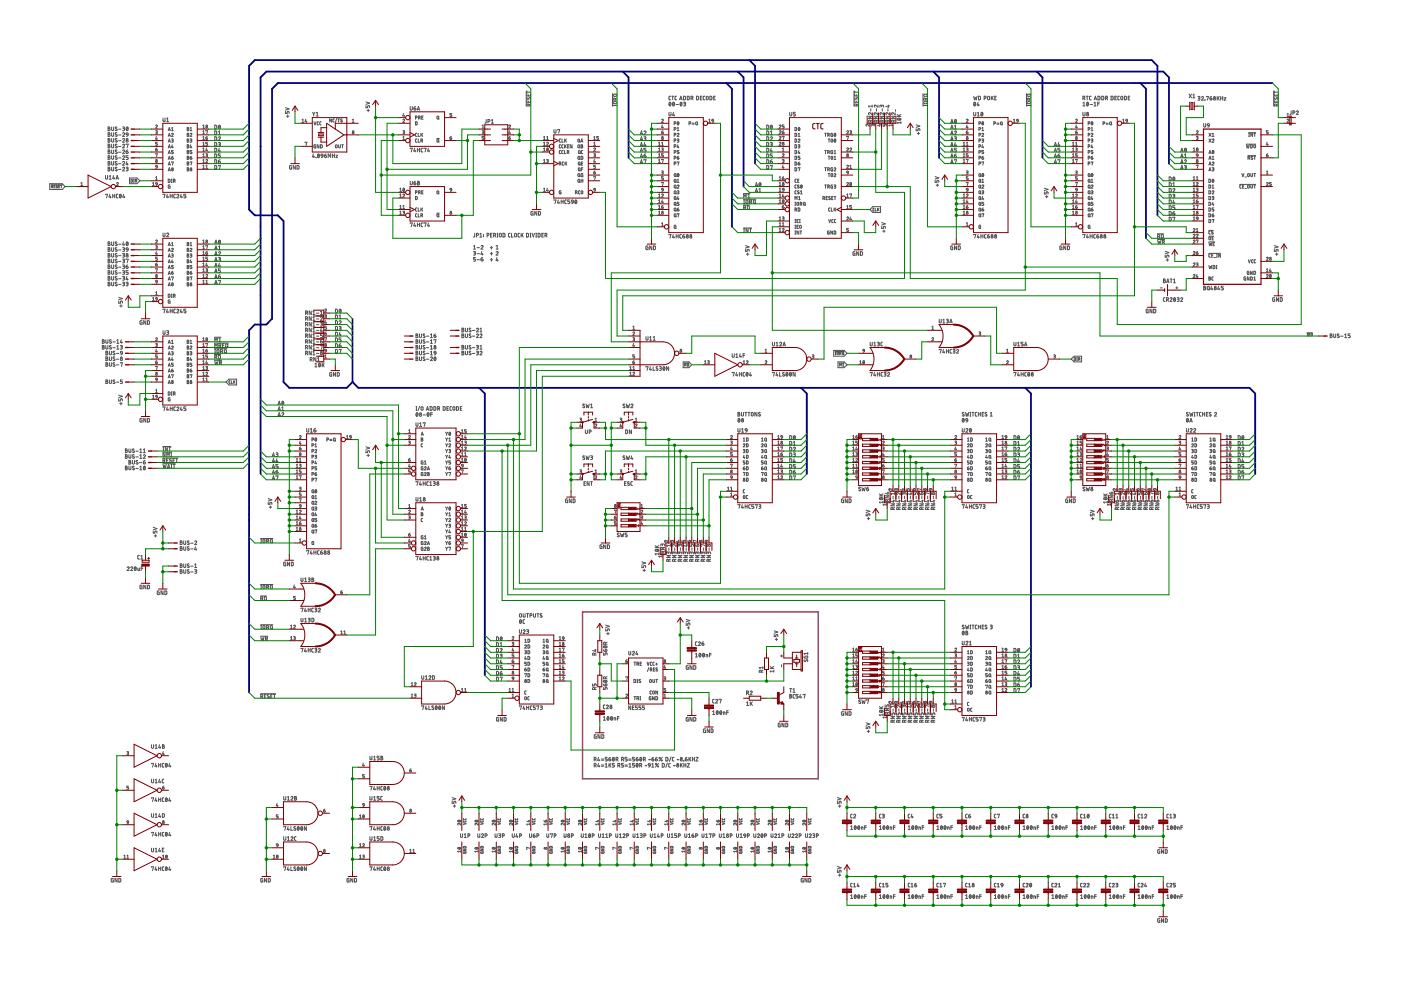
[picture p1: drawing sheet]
<svg xmlns="http://www.w3.org/2000/svg" width="297mm" height="210mm" viewBox="0 0 297 210" stroke-linecap="round" stroke-linejoin="round" font-family="sans-serif">
<g fill="none" stroke="#505050" stroke-width=".21">
<path d="M111.6 19.3v3.2M111.7 20v.3h.8v-.3M111.7 19.5h.8M111.7 19.3v.5M129.9 19.9v2.6M130.8 19.9l-.2 .2M181.1 19.3v3.2M181.2 19.3v.5M181.2 20v.3h.8v-.3M181.2 19.5h.8M195.7 19.9v2.6M196.6 19.9l-.2 .2"/>
<path d="M217.6 19.9v2.6M218.6 19.9l-.2 .2M252.1 20l.5 .7M252.6 20l-.5 .7M270 19.3v3.2M270.2 20v.3h.8v-.3M270.2 19.3v.5M270.2 19.5h.8M10.5 38.9h2.7l.6 .7-.6 .6h-2.7zM10.9 39.2h2.3M10.9 39.6h.2v-.3h-.2v.5M11.1 39.6l.1 .2"/>
<path d="M11.5 39.5h.1M11.7 39.3h-.2v.5h.2M12.2 39.3l-.3 .1 .3 .4h-.3M12.4 39.5h.2M12.7 39.3h-.3v.5h.3M12.8 39.3h.4M13 39.3v.5M17.1 39.3h.4M17.1 38.8l.2-.1v.6M22.4 37.2v.7l.2 .1 .2-.1v-.7M22.9 35.5h.4l-.2 .3 .2 .1v.2l-.2 .1h-.2zM22.9 34.2l.4 .1-.2 .3 .2 .1-.1 .3h-.3z"/>
<path d="M22.9 33l.4 .1-.2 .3 .2 .1v.2l-.2 .1h-.2zM22.9 31.8l.4 .1-.2 .2 .2 .2-.1 .3h-.3zM22.9 30.6l.4 .1-.2 .2 .2 .1-.1 .3h-.3zM22.9 29.4h.4l-.2 .3 .2 .1v.2l-.2 .1h-.2zM22.9 28.1l.4 .1-.2 .3 .2 .1-.1 .3h-.3zM22.9 26.9l.4 .1-.2 .3 .2 .1v.2l-.2 .1h-.2zM22.9 35.8h.2M22.9 34.6h.2M22.9 33.4h.2M22.9 32.1h.2M22.9 30.9h.2M22.9 29.7h.2"/>
<path d="M22.9 28.5h.2M22.9 27.3h.2M23.1 38h.5M23.1 37.4l.3-.2v.8M23.7 35.5v.6l.2 .1 .2-.1v-.6M23.7 34.2v.7l.2 .1 .2-.1v-.7M23.7 33v.7l.2 .1 .2-.1v-.7M23.7 31.8v.7l.2 .1 .2-.1v-.7M23.7 30.6v.6l.2 .1 .2-.1v-.6M23.7 29.4v.6l.2 .1 .2-.1v-.6M23.7 28.1v.7l.2 .1 .2-.1v-.7M23.7 26.9v.7l.2 .1 .2-.1v-.7"/>
<path d="M24.1 37.2l-.2 .6h.4M24.2 37.7v.3M24.6 38l.2-.8 .3 .8M24.7 37.8h.4M24.7 38.8a.19 .19 0 0 1 .3-.1 .19 .19 0 0 1 0 .3l-.3 .3h.4M24.8 35.5h-.3l-.1 .1 .4 .4v.2l-.4-.1M24.8 34.3l-.3-.1-.1 .2 .4 .5h-.4M24.8 33.1l-.3-.1-.1 .2 .4 .5-.1 .1-.3-.1M24.8 31.9l-.3-.1-.1 .2 .4 .5h-.4M24.8 30.6h-.2l-.2 .2 .4 .5-.4-.1M24.8 29.4h-.3l-.1 .1 .4 .4v.2l-.4-.1M24.8 28.2h-.3l-.1 .1 .4 .5h-.4"/>
<path d="M24.8 27l-.3-.1-.1 .2 .4 .5-.1 .1-.3-.1M25.1 28.6h.6M25.1 32.3h.6M25.1 35.9h.6M25.1 27.4h.6M25.1 29.8h.6M25.1 31.1h.6M25.1 33.5h.6M25.1 34.7h.6M26 35.6a.21 .21 0 0 1 .3-.1 .21 .21 0 0 1 .1 .3l-.4 .4h.4M26 34.4a.22 .22 0 0 1 .3-.2 .22 .22 0 0 1 .1 .4l-.4 .4h.4M26 33.2a.21 .21 0 0 1 .3-.2 .21 .21 0 0 1 .1 .4l-.4 .4h.4"/>
<path d="M26 32a.21 .21 0 0 1 .3-.2 .21 .21 0 0 1 .1 .3l-.4 .5h.4M26 30.8a.21 .21 0 0 1 .3-.2 .21 .21 0 0 1 .1 .3l-.4 .4h.4M26 29.5a.21 .21 0 0 1 .3-.1 .21 .21 0 0 1 .1 .3l-.4 .4h.4M26 28.3a.21 .21 0 0 1 .3-.1 .21 .21 0 0 1 .1 .3l-.4 .4h.4M26 26.9h.3l.1 .2-.3 .2M26.2 27.3l.2 .1v.2l-.4 .1M26.7 35.5h.4l.1 .1-.4 .2M26.7 32.1h.3a.22 .22 0 0 1 .2 .3 .22 .22 0 0 1-.2 .2 .22 .22 0 0 1-.3-.2zM26.7 30.7l.5-.1-.3 .7M26.8 28.2h.3l.1 .4h-.4zM26.9 26.9a.36 .36 0 0 1 .3 .4 .36 .36 0 0 1-.3 .4l-.2-.4zM26.9 34.2l-.2 .6h.5"/>
<path d="M26.9 35.8l.2 .1v.2l-.4 .1M27 34.7v.3M27.1 31.8l-.4 .3M27.1 27.1l-.3 .4M27.2 33h-.5v.4h.4l.1 .1-.1 .3h-.4M27.2 28.6l-.4 .3M27.5 37.7h1.5l.7 .6-.7 .6h-1.5zM27.8 38.1h.3l-.1 .5h-.2zM28.3 38.1h.1M28.3 38.6h.1M28.4 38.1v.5M28.7 38.4l.3-.1v-.2h-.3v.5"/>
<path d="M28.9 38.4l.1 .2M32.3 39.3h.4M32.3 38.8l.2-.1v.6M33 26.6l.2-.1 .1 .1-.3 .6h.4M33 27.7l.4 .1-.1 .2h-.2M33 31.7h.2a.18 .18 0 0 1 .2 .2 .18 .18 0 0 1-.2 .1 .18 .18 0 0 1-.2-.1zM33 38.9l.4 .2M33 38.9l.3-.2 .1 .4M33 37.6l.2-.1v.6M33 32.7l.4-.1-.2 .7M33 38.1h.4M33 38.9h.1"/>
<path d="M33 35.1h.3l.1 .3h-.3zM33.1 28.9l-.1 .6h.4M33.2 28l.1 .3-.3 .1M33.3 29.3v.3M33.3 31.4l-.3 .3M33.4 30.2h-.4v.3h.4v.3h-.4M33.4 35.4l-.3 .3M33.4 39.1l-.3 .2M34.6 25v.7l.2 .1 .2-.1v-.7M35.3 25.2l.2-.2v.8M35.3 25.8h.5M35.7 38l.3 .1v.6h-.3z"/>
<path d="M35.7 27.7l.2-.7 .2 .7M35.7 28.9l.2-.6 .2 .6M35.7 30.1l.2-.6 .2 .6M35.7 31.4l.2-.7 .2 .7M35.7 32.6l.2-.7 .2 .7M35.7 33.8l.2-.7 .2 .7M35.7 35l.2-.6 .2 .6M35.7 36.2l.2-.6 .2 .6M35.7 27.5h.4M35.7 28.8h.4M35.7 30h.4M35.7 31.2h.4"/>
<path d="M35.7 32.4h.4M35.7 33.6h.4M35.7 34.8h.4M35.7 36.1h.4M36 39.2l-.3 .1 .1 .6h.2l-.1-.4M36.3 38.7h.2M36.3 38h.2M36.4 28.4a.19 .19 0 0 1 .2-.1 .19 .19 0 0 1 .1 .3l-.3 .3h.3M36.4 29.5h.3l-.1 .3M36.4 33.4h.3v.3l-.2 .1zM36.4 27.7h.3M36.4 34.4h.3l-.1 .6"/>
<path d="M36.4 27.2l.2-.2v.7M36.4 38v.7M36.4 29.8h.2M36.5 30.7l-.1 .5h.3M36.6 29.8l.1 .3h-.3M36.6 31.1v.3M36.7 33.1l-.3 .3M36.7 31.9h-.3v.3l.3 .2v.2h-.3M36.8 38.4l.3-.1v-.2l-.3-.1v.7M37 38.4l.1 .3M39.7 35.6l.3 .1-.1 .2 .1 .1v.2h-.3zM39.7 34.4l.3 .1-.1 .1 .1 .1v.3h-.3z"/>
<path d="M39.7 33.1l.3 .1-.1 .2 .1 .2v.2h-.3zM39.7 31.9l.3 .1-.1 .2 .1 .2v.2h-.3zM39.7 30.7l.3 .1-.1 .2 .1 .2-.1 .2h-.2zM39.7 29.5l.3 .1-.1 .2 .1 .2v.1h-.3zM39.7 28.3l.3 .1-.1 .2h.1v.3h-.3zM39.7 27l.3 .1-.1 .2 .1 .2v.2h-.3zM39.7 33.4h.2M39.7 35.9h.2M39.7 32.2h.2M39.7 31h.2M39.7 34.6h.2M39.7 28.6h.2"/>
<path d="M39.7 29.8h.2M39.7 27.3h.2M40.3 33.4h.2a.19 .19 0 0 1 .2 .2 .19 .19 0 0 1-.2 .2 .19 .19 0 0 1-.2-.2zM40.3 29.5l.4 .1-.1 .1-.2 .1M40.3 28.4l.2-.1h.2l-.4 .6h.4M40.3 27.7h.4M40.3 34.4h.4l-.2 .6M40.3 27.2l.2-.2v.7M40.4 30.7l-.1 .5h.4M40.5 29.8l.2 .3h-.4M40.6 31.1v.3M40.6 33.1l-.3 .3"/>
<path d="M40.7 31.9h-.4v.3l.4 .2-.1 .2h-.3M43 33.3h.3M43 27.2h.3M43 28.4h.3M43 29.6h.3M43 30.8h.3M43 32h.3M43 34.5h.3M43 35.7h.3M43 35.2l.2-.2v.7M43 26.6l.2-.1v.7M43 27.9l.2-.2v.7"/>
<path d="M43 29.1l.2-.2v.7M43 30.3l.2-.1v.6M43 31.5l.2-.1v.6M43 32.7l.2-.1v.7M43 34l.2-.2v.7M43.6 34l.3-.2 .1 .3-.4 .4h.4M43.6 32.6h.4l-.1 .3M43.6 29.2h.3a.18 .18 0 0 1 .1 .2 .18 .18 0 0 1-.2 .2 .18 .18 0 0 1-.2-.2zM43.6 27.8l.4-.1-.2 .7M43.6 35.7h.4M43.6 35.2l.2-.2v.7M43.7 32.9h.2"/>
<path d="M43.8 31.4l-.2 .5h.4M43.8 32.9l.2 .3-.4 .1M43.9 31.7v.3M43.9 28.9l-.3 .3M44 30.2h-.4v.3h.4v.3h-.4M45.5 26.5l.4 .2-.1 .6h-.3zM45.5 27.8l.4 .1-.1 .6-.3 .1zM45.5 29l.4 .1-.1 .6-.3 .1zM45.5 30.2l.4 .1-.1 .7h-.3zM45.5 31.4l.4 .1v.6l-.2 .1h-.2zM45.5 32.6l.4 .2-.1 .6h-.3zM45.5 33.9l.4 .1v.5l-.2 .1h-.2z"/>
<path d="M45.5 35.1l.4 .1-.1 .6-.3 .1zM46.3 29.2a.21 .21 0 0 1 .3-.2 .21 .21 0 0 1 .1 .3l-.4 .5h.4M46.3 30.2h.4v.2l-.3 .2M46.3 34.2h.3a.22 .22 0 0 1 .2 .2 .22 .22 0 0 1-.3 .2 .22 .22 0 0 1-.2-.2zM46.3 35.2l.4-.1-.2 .8M46.3 28.6h.4M46.3 27.9l.2-.1v.8M46.4 26.6a.36 .36 0 0 1 .3 .3 .36 .36 0 0 1-.3 .4zM46.5 31.4l-.2 .6h.4M46.5 30.6l.2 .1v.2l-.4 .1M46.6 31.9v.3M46.7 33.9l-.4 .3"/>
<path d="M46.7 26.7l-.3 .5M46.7 32.6h-.4v.4h.4v.2v.2h-.4M60.5 23.6v.4h.4v-.3l.1-.1 .3 .1v.3M60.5 22.8l.8 .3-.8 .2M60.7 24.6h.6M61 24.4v.5M61.8 35.1l-.4 .1 .1 .6 .3 .1v-.5h-.1M62.6 35.1v.8l-.4-.8v.8M63 35.1l.4 .1-.1 .6-.3 .1zM64 26h.4M64 25.4l.2-.1v.7M64.7 30.2h.4l-.2 .6"/>
<path d="M64.8 25.3l-.1 .5h.4M65 25.7v.3M66.3 23.8l.2 .4M66.4 32.6l-.1 .7h.4M66.5 24.2v.4M66.5 33.1v.3M66.5 25.8l.3 .7 .2-.7M66.8 23.8l-.3 .4M66.9 30.7l-.4 .1 .1 .5 .3 .1v-.4h-.1M67 33.4h.1M67 24.6h.5M67 24l.3-.2v.8"/>
<path d="M67.4 32.7a.36 .36 0 0 1 .3 .3 .36 .36 0 0 1-.3 .4zM67.5 25.8l-.3 .2 .1 .4 .2 .1M67.6 30.7v.7l-.4-.7v.7M67.7 32.8l-.3 .5M67.9 30.7l.4 .1v.5l-.2 .1h-.2zM68.1 32.8l.3-.1 .1 .4h-.4zM68.1 25.8l-.3 .2v.4l.3 .1M68.5 33.1l-.4 .3M68.8 33h.3a.22 .22 0 0 1 .1 .2 .22 .22 0 0 1-.2 .2 .22 .22 0 0 1-.2-.2zM69.2 32.6l-.3 .1-.1 .3M69.6 33.4v-.8l.2 .5 .3-.5v.8M70.3 25.2v.7l-.4-.7v.7"/>
<path d="M70.5 33h.4M70.5 32.6v.8M70.9 25.2l-.3 .2v.4l.3 .1M70.9 32.6v.8M71.1 30.8l.3-.1 .1 .2v.3l-.2 .2-.2-.1zM71.2 32.9h.4l-.4 .5h.4M71.4 25.1l-.3 .9M71.6 25.2h.4M71.8 30.7v.6l.2 .1 .2-.1v-.6M71.8 25.2v.7M72.4 30.7h.4M72.5 25.3l-.3 .1 .4 .4h-.4"/>
<path d="M72.6 30.7v.7M74.7 26h.4M74.7 25.4l.2-.1v.7M77.6 22.4v.4h.3l.1-.3 .1-.1 .2 .1 .1 .3M77.6 21.6l.8 .3-.8 .2M77.8 23.4h.5M78.1 23.2v.5M85.4 25.4l.2-.1 .2 .1-.4 .6h.4M85.4 27.7l.4 .1-.3 .2M85.4 29.6h.4M85.4 29.1l.2-.2v.7M85.5 39.9a.28 .28 0 0 1 .3 .3 .28 .28 0 0 1-.3 .3z"/>
<path d="M85.6 24.1l-.2 .5h.4M85.6 28l.2 .3-.4 .1M85.7 24.4v.3M87 22.6v.7l.2 .1 .2-.2v-.6M87 38.4v.7l.2 .1 .2-.2v-.6M87 31.5l.4-.1-.2 .8M87.8 22.9h.2a.22 .22 0 0 1 .2 .3 .22 .22 0 0 1-.2 .2 .22 .22 0 0 1-.2-.2zM87.8 38.8h.2a.22 .22 0 0 1 .2 .2 .22 .22 0 0 1-.2 .2 .22 .22 0 0 1-.2-.2zM87.9 31.4l-.2 .6h.5M88 31.9v.3M88.1 25.8l.3 .1v.6h-.3zM88.1 25l.3-.1v-.3h-.3v.7"/>
<path d="M88.1 22.6l-.3 .1v.2M88.1 38.4l-.3 .4M88.4 29.5l-.3 .1v.5h.3M88.4 28.3l-.3 .1v.5h.3M88.5 23.4l.2-.8 .3 .8M88.5 31.4v.8M88.5 31.8h.4M88.5 23.2h.4M88.5 38.4l.4 .1-.1 .3 .1 .1v.2l-.1 .1h-.3zM88.5 38.8h.3M88.7 28.3v.6h.3M88.7 29.5v.6h.3"/>
<path d="M88.8 25h.1M88.9 25l.2-.3-.3-.1v.7M88.9 31.4v.8M89 25l.1 .3M89.2 29.8h.3l.1-.2-.4-.1v.6M89.2 28.3v.6M89.4 28.5l.2 .4M89.4 24.9h.2M89.5 29.8l.1 .3M89.6 31.4l-.3 .2v.5l.3 .1M89.6 28.3l-.4 .4M89.7 24.6h-.3v.7h.3"/>
<path d="M89.9 31.5l.4-.1-.2 .8M90.8 31.4l-.1 .6h.4M91 31.9v.3M92.6 29.4h.5M92.7 24.7h.3l-.1 .6-.3-.2zM92.7 29.6h.3l-.1 .5h-.2zM92.9 25.1l.2 .2M92.9 30l.2 .1M95.4 29.2h.2a.19 .19 0 0 1 .2 .3 .19 .19 0 0 1-.3 .1zM95.7 28.9l-.3 .3M95.8 24.1h-.4v.3l.4 .1-.1 .2h-.3M102.2 27.7l.4 .1-.2 .2"/>
<path d="M102.2 26.6l.2-.1v.7M102.2 27.2h.4M102.3 28h.1M102.4 28l.2 .3-.4 .1M102.6 28.9h-.4v.3l.4 .2-.1 .2h-.3M103.1 25.3v.7l-.3 .1M103.5 25.8l.3-.1 .1-.3-.4-.1v.8M104.2 26.1h.4M104.2 25.5l.2-.2v.8M107.9 26.6l.3-.1v.2l-.3 .5h.3M107.9 29.2h.2a.18 .18 0 0 1 .1 .2 .18 .18 0 0 1-.2 .2 .18 .18 0 0 1-.1-.2zM108 27.7l-.1 .5h.3"/>
<path d="M108.1 28.1v.3M108.2 28.9l-.3 .3M111.7 21.3v.4h.8v-.4M111.8 20.7l-.1 .3 .2 .1 .5-.4v.4M112.1 20.1v.2M112.1 21.4v.3M112.2 22.5l-.1-.4h-.3l-.1 .4h.8M112.5 22l-.3 .2M115.2 29.6h.4M115.2 30.8h.4M115.2 32h.4M115.2 34.5h.4"/>
<path d="M115.2 31.5l.2-.1v.6M115.2 29.1l.2-.2v.7M115.2 30.3l.2-.1v.6M115.2 34l.2-.2v.7M115.9 30.3l.1-.1h.2l-.3 .6h.4M115.9 33.8l.3 .1v.2h-.2M115.9 29.6h.4M115.9 29.1l.2-.2v.7M116 31.4a.32 .32 0 0 1 .3 .3 .32 .32 0 0 1-.3 .3zM116 39.9l-.1 .5h.4M116.1 34.1l.1 .3-.3 .1M116.2 31.5l-.3 .4"/>
<path d="M117.5 27.5v.6l.2 .1 .2-.1v-.6M118.2 27.6l.5-.1-.3 .7M118.6 34.7h.3v-.3h-.3v.6M118.8 34.7l.1 .3M118.9 31.9l-.3 .2v.4l.3 .1M118.9 29.5l-.3 .1v.5h.3M118.9 30.7l-.3 .1v.5l.3 .1M119.1 29.5v.6h.3M119.4 31.9l-.3 .2v.4l.3 .1M119.4 30.7l-.3 .1v.5l.3 .1M119.5 34.4l-.3 .1v.4l.3 .1M119.7 31.9v.7h.3"/>
<path d="M119.7 30.7v.7M119.7 29.5v.6M119.8 34.4v.6M119.8 30.9l.3 .5M119.9 29.7l.2 .4M120 34.6l.2 .4M120.1 30.7l-.4 .4M120.1 29.5l-.4 .4M120.2 34.4l-.4 .4M120.3 32.3h.2l.1-.3-.3-.1v.7M120.4 31h.2M120.5 32.3l.1 .3"/>
<path d="M120.6 30.7h-.2v.7h.2M121.3 30.7v.7l-.4-.7v.7M122.6 29.6h.3l-.1 .5h-.2zM122.6 36.9h.3v.5l-.2 .1-.2-.2zM122.6 38.1h.3l-.1 .6-.2-.1zM122.6 30.7l.3 .2v.3l-.2 .2-.2-.2zM122.6 33.1l.3 .1-.1 .6-.3-.2zM122.7 32l.1-.1 .2 .2-.1 .5-.2-.1zM122.7 34.4l.3 .1v.4l-.2 .1-.2-.2zM122.7 35.6l.3 .2v.4h-.2l-.2-.2zM122.8 31.2l.2 .2M122.8 33.7l.2 .1"/>
<path d="M122.8 37.3l.2 .2M122.8 38.5l.2 .2M122.8 30l.2 .1M122.9 34.9l.2 .1M122.9 36.1l.2 .1M122.9 32.4l.2 .2M123.1 30.1l.3-.6 .2 .6M123.2 30h.3M123.2 30.7l.3 .1-.1 .2 .1 .3-.1 .1h-.2zM123.2 33.1l.3 .1v.6h-.3zM123.2 31h.2M123.2 38.3h.4"/>
<path d="M123.2 38v.7M123.3 35.9h.3M123.3 34.6h.2M123.6 31.9l-.3 .2v.4l.3 .1M123.6 36.8l-.4 .1 .1 .5 .3 .1-.1-.4M123.6 34.4h-.3v.6h.3M123.6 35.6h-.3v.6M123.6 38v.7M125.9 31.5l.2-.1 .1 .1-.3 .5h.4M125.9 32.6l.3 .1v.2h-.2M125.9 36.6h.2a.19 .19 0 0 1 .2 .2 .19 .19 0 0 1-.3 .1 .19 .19 0 0 1-.1-.2zM125.9 29.6h.4"/>
<path d="M125.9 30.8h.4M125.9 37.5h.4l-.2 .6M125.9 30.3l.2-.1v.6M125.9 29.1l.2-.2v.7M126 33.8l-.1 .5h.4M126.1 32.9l.1 .3-.3 .1M126.1 34.2v.3M126.2 36.3l-.3 .3M126.3 35h-.4v.3l.4 .2-.1 .2h-.3M126.9 28.9h-.4v.3l.4 .2-.1 .2h-.3M130 22.4h.8M130 22.3v.2"/>
<path d="M130 21.7l.6-.2 .2 .2v.2l-.6 .1-.2-.1zM130 20.1l.6-.1 .2 .1v.2l-.6 .1-.2-.1zM130.5 21.2l-.2-.4-.3 .1v.3h.8M130.8 22.3v.2M130.8 20.8l-.3 .2M135.7 28.6l.3-.8 .2 .8M135.7 29.8l.3-.8 .2 .8M135.7 31l.3-.8 .2 .8M135.7 32.2l.3-.8 .2 .8M135.7 33.4l.3-.8 .2 .8M135.7 34.6l.3-.7 .2 .7M135.8 33.2h.4"/>
<path d="M135.8 32h.4M135.8 30.8h.4M135.8 34.5h.4M135.8 28.4h.4M135.8 29.6h.4M136.5 27.9a.22 .22 0 0 1 .3-.1 .22 .22 0 0 1 .1 .3l-.4 .5h.5M136.5 29h.4l.1 .2-.4 .1M136.5 33h.4a.22 .22 0 0 1-.1 .4 .22 .22 0 0 1-.3-.2zM136.5 34l.5-.1-.3 .7M136.7 30.2l-.2 .6h.5M136.7 29.3l.2 .1v.3l-.4 .1M136.8 30.6v.4"/>
<path d="M136.9 32.6l-.4 .4M137 31.4h-.5v.4h.4l.1 .1-.1 .3h-.4M139.6 33.3h.4M139.6 30.8h.4M139.6 32h.4M139.6 34.5h.4M139.6 30.3l.2-.1v.6M139.6 31.5l.2-.1v.6M139.6 32.7l.2-.1v.7M139.6 34l.2-.2v.7M140.3 25.4l.3-.1v.2l-.3 .5h.4M140.3 36.3h.3v.2l-.3 .1"/>
<path d="M140.3 28h.3l.1 .2M140.3 28l.1 .4 .3-.2M140.3 31.4l.3 .1v.1l-.3 .1M140.3 38.8l.4-.1-.2 .6M140.3 30.8h.4M140.3 33.9l.4-.1-.2 .7M140.3 30.3l.2-.1v.6M140.4 26.5l-.1 .5h.4M140.5 36.6l.1 .2-.3 .1M140.5 31.7l.1 .2-.3 .1M140.5 26.9v.3M140.6 27.7l-.3 .3"/>
<path d="M140.7 37.5h-.4v.3l.4 .1-.1 .2h-.3M140.7 32.6h-.4v.3l.4 .1-.1 .3h-.3M140.7 28.2h.1M141.8 23.8l.1 .7 .1 .1 .2-.1 .1-.7M142 21.7a.38 .38 0 0 1 .3 .4 .38 .38 0 0 1-.3 .3l-.2-.2zM142.2 20.4l-.4 .2 .1 .5 .3 .1M142.2 21.8l-.3 .5M142.4 20.4h.4M142.6 20.4v.8M142.7 21.7a.37 .37 0 0 1 .3 .4 .37 .37 0 0 1-.3 .3l-.1-.3zM142.8 23.8l-.2 .6h.4M142.9 24.2v.4"/>
<path d="M142.9 26.2h.3l.1-.3-.4-.1v.7M142.9 27.4h.3v-.3l-.3-.1v.7M142.9 28.6h.3l.1-.3h-.4v.6M142.9 29.8h.3l.1-.2-.4-.1v.6M142.9 31.1l.4-.1-.1-.3h-.3v.7M142.9 32.3h.3l.1-.3-.4-.1v.7M142.9 33.5h.3v-.4h-.3v.7M142.9 34.7h.3l.1-.3h-.4v.6M143 36.9h.3v.5l-.2 .1-.2-.2zM143 38.1h.3l-.1 .6-.2-.1zM143 39.3h.3l-.1 .6-.3-.2zM143 21.8l-.4 .5"/>
<path d="M143.2 37.3l.2 .2M143.2 38.5l.2 .2M143.2 39.8l.2 .1M143.3 22.2h.5M143.4 20.4l-.3 .2v.5l.3 .1M143.6 28.4l.3-.1v.2l-.3 .4h.4M143.6 29.5l.3 .1v.1l-.3 .1M143.6 33.4h.2a.18 .18 0 0 1 .1 .2 .18 .18 0 0 1-.1 .2 .18 .18 0 0 1-.2-.2zM143.6 27.7h.4M143.6 34.4h.4l-.2 .6M143.6 27.2l.2-.2v.7M143.6 39.4a.18 .18 0 0 1 .3-.2 .18 .18 0 0 1 0 .3l-.3 .4h.4"/>
<path d="M143.6 38.7h.4M143.6 38.2l.2-.2v.7M143.7 25.8a.28 .28 0 0 1 .3 .3 .28 .28 0 0 1-.4 .3zM143.7 36.8a.31 .31 0 0 1 .3 .3 .31 .31 0 0 1-.3 .3zM143.7 30.7l-.1 .5h.4M143.8 29.8l.1 .3h-.3M143.8 31.1v.3M143.9 33.1l-.3 .3M143.9 26l-.3 .3M143.9 36.9l-.3 .4M144 31.9h-.4v.3l.4 .2-.1 .2h-.3M144.1 21.2l.3-.8 .2 .8"/>
<path d="M144.2 21h.3M144.3 21.7a.38 .38 0 0 1 .3 .4 .38 .38 0 0 1-.3 .3l-.1-.3zM144.6 21.8l-.4 .5M144.9 20.4l.4 .1-.1 .6-.3 .1zM144.9 21.7h.4l.1 .1-.4 .2M145.1 22l.2 .4-.4 .1M145.7 20.4l.4 .1-.1 .6-.3 .1zM146.1 26.2h.3l.1-.3-.4-.1v.7M146.5 20.8l.4-.1-.1-.3h-.3v.8M146.7 26.3h.5M146.7 26.1h.5M146.8 20.8l.1 .4"/>
<path d="M147.5 25.9l.2-.1 .2 .2-.1 .5-.3-.1zM147.7 20.4l.4 .1-.1 .6-.3 .1zM147.8 26.3l.2 .2M148.5 20.7h.2M148.8 20.4h-.3v.8h.3M149.5 20.4l-.4 .2v.5l.4 .1M149.8 20.5h.3v.6h-.3zM150.3 25.4l.2-.1v.7M150.3 26h.3M150.5 20.4l.4 .1-.1 .6-.3 .1zM151 25.3h.2l.1 .4-.4-.1zM151.3 25.7l-.3 .3"/>
<path d="M151.3 20.7h.3M151.7 20.4h-.4v.8h.4M160.1 39.5l.3-.8 .2 .8M160.2 39.3h.4M161 38.8a.36 .36 0 0 1 .4 .3 .36 .36 0 0 1-.4 .4l-.1-.4zM161.3 38.9l-.3 .4M162.6 26.5l.4 .2-.1 .6h-.3zM162.6 27.8l.4 .1-.1 .6-.3 .1zM162.6 29l.4 .1-.1 .6-.3 .1zM162.6 30.2l.4 .1-.1 .7h-.3zM162.6 31.4l.4 .1v.6l-.2 .1h-.2zM162.6 32.6l.4 .2-.1 .6h-.3z"/>
<path d="M162.6 33.9l.4 .1v.5l-.2 .1h-.2zM162.6 35.1l.4 .1-.1 .6-.3 .1zM163.3 29.2a.22 .22 0 0 1 .3-.2 .22 .22 0 0 1 .1 .3l-.4 .5h.5M163.3 30.2l.4 .1-.1 .3M163.3 34.2h.3a.22 .22 0 0 1 .1 .4 .22 .22 0 0 1-.4-.2zM163.3 35.2l.5-.1-.2 .8M163.3 28.6h.5M163.3 27.9l.3-.1v.8M163.4 30.6h.2M163.4 26.6a.36 .36 0 0 1 .4 .3 .36 .36 0 0 1-.4 .4l-.1-.4zM163.5 31.4l-.2 .6h.5M163.6 30.6l.1 .3-.4 .1"/>
<path d="M163.6 31.9v.3M163.7 33.9l-.4 .3M163.7 26.7l-.3 .5M163.8 32.6h-.5v.4h.4l.1 .2-.1 .2h-.4M165.2 26.6a.19 .19 0 0 1 .3-.1 .19 .19 0 0 1 0 .3l-.3 .4h.4M165.2 27.9l.2-.2 .2 .1-.4 .6h.4M165.2 29.1a.19 .19 0 0 1 .3-.2 .19 .19 0 0 1 0 .3l-.3 .4h.4M165.2 30.3l.1-.1h.3l-.4 .6h.4M165.2 37.6l.2-.1v.6M165.2 38.8l.2-.1v.6M165.2 38.1h.4M165.2 39.3h.4"/>
<path d="M165.9 28h.3v.2M165.9 28l.1 .4 .2-.2M165.9 32.7l.2-.1 .1 .1-.3 .6h.3M165.9 33.8l.3 .1v.2h-.3M165.9 37.8h.2a.19 .19 0 0 1 .1 .2 .19 .19 0 0 1-.2 .1 .19 .19 0 0 1-.1-.1zM165.9 29l.3-.1-.1 .7M165.9 31.5l.2-.1v.6M165.9 32h.3M166 39.9l.2 .1v.3l-.3-.1zM166 35l-.1 .6h.3M166.1 34.1l.1 .3-.3 .1M166.1 35.4v.3"/>
<path d="M166.2 27.7l-.3 .3M166.2 37.5l-.3 .3M166.2 26.5h-.3v.3l.3 .1v.3h-.3M166.2 28.2h.1M167.4 23.8v.6l.2 .2 .3-.2v-.6M168.6 27l.3 .1-.1 .6h-.2zM168.6 28.3h.3l-.1 .6h-.2zM168.6 29.5l.3 .1-.1 .5h-.2zM168.6 30.7l.3 .1v.5l-.2 .1h-.1zM168.6 31.9l.3 .1-.1 .6h-.2zM168.6 33.1l.3 .1-.1 .6h-.2zM168.6 34.4h.3l-.1 .6h-.2z"/>
<path d="M168.6 35.6l.3 .1-.1 .5h-.2zM168.6 23.8h-.4v.4h.4v.1v.3h-.4M168.8 38l-.2 .2v.4l.2 .1M168.8 39.2l-.2 .2v.4l.2 .1M169.1 38.3h.2M169.2 29.6l.3-.1 .1 .2-.4 .4h.4M169.2 30.7l.4 .1-.1 .2h-.2M169.2 34.6l.4 .2M169.2 34.6l.1 .4 .3-.2M169.2 28.9h.4M169.2 28.4l.2-.1v.6M169.2 35.6h.4l-.2 .6"/>
<path d="M169.3 27.1a.32 .32 0 0 1 .3 .3 .32 .32 0 0 1-.3 .3zM169.4 31.9l-.2 .5h.4M169.4 31l.2 .3-.4 .1M169.4 39.3l-.2-.1-.1 .2 .3 .3v.2l-.3-.1M169.4 38h-.3v.7h.3M169.5 32.3v.3M169.5 34.4l-.3 .2M169.6 27.2l-.3 .4M169.6 33.1h-.4v.3l.4 .2-.1 .2h-.3M169.6 34.8h.1M169.8 39.2a.33 .33 0 0 1 .3 .4 .33 .33 0 0 1-.3 .3zM170.1 39.4l-.3 .4"/>
<path d="M174.9 28.3h.3M174.9 31.9h.3M174.9 35.6h.3M174.9 39.2h.3M175 28.3v.6M175 31.9v.7M175 35.6v.6M175 39.2v.7M175.5 28.6l.3-.1v-.2h-.3v.6M175.5 32.3l.3-.1v-.3h-.3v.7M175.5 35.9h.3v-.3h-.3v.6M175.5 39.6l.3-.1v-.3h-.3v.7"/>
<path d="M175.6 29.5h.3M175.6 33.1h.3M175.6 36.8h.3M175.7 28.6l.2 .3M175.7 32.3l.2 .3M175.7 35.9l.2 .3M175.7 39.6l.2 .3M175.8 29.5v.6M175.8 33.1v.7M175.8 36.8v.7M176.2 29.6h.3v.5h-.3zM176.2 36.9h.3v.5l-.1 .1-.2-.1z"/>
<path d="M176.3 33.1l.2 .1v.6l-.3-.1zM176.5 28.3h-.3v.6h.3l-.1-.3M176.5 31.9l-.3 .1v.6h.3l-.1-.4M176.5 35.6h-.3v.6h.3l-.1-.3M176.5 39.2l-.3 .1v.6h.3l-.1-.4M176.8 35.7a.18 .18 0 0 1 .3-.1 .18 .18 0 0 1 .1 .3l-.4 .3h.4M176.8 36.9a.18 .18 0 0 1 .3-.1 .18 .18 0 0 1 .1 .3l-.4 .4h.4M176.8 39.2l.4 .1-.1 .2M176.8 32.6h.4M176.8 33.8h.4M176.8 32.1l.2-.2v.7M176.8 33.3l.2-.2v.7"/>
<path d="M176.9 39.5h.2M177 28.3a.28 .28 0 0 1 .2 .3 .28 .28 0 0 1-.3 .2zM177 29.5a.28 .28 0 0 1 .2 .3 .28 .28 0 0 1-.3 .3zM177 39.5l.2 .3-.4 .1M177.2 28.4l-.3 .4M177.2 29.6l-.3 .4M179.5 27.9l.2-.2 .2 .1-.4 .6h.4M179.5 31.5l.2-.1 .2 .1-.4 .5h.4M179.5 35.2a.19 .19 0 0 1 .3-.2 .19 .19 0 0 1 0 .3l-.3 .4h.4M179.5 38.8a.19 .19 0 0 1 .3-.1 .19 .19 0 0 1 0 .3l-.3 .3h.4M179.5 29l.4-.1-.2 .7M179.5 36.3h.4v.3h-.4z"/>
<path d="M179.9 36.6l-.3 .3M180.2 27.7l.3 .1v.2h-.2M180.2 31.5l.2-.1 .1 .1-.3 .5h.4M180.2 35.7h.4M180.2 35.2l.2-.2v.7M180.3 38.7a.28 .28 0 0 1 .3 .3 .28 .28 0 0 1-.4 .3zM180.4 28l.1 .3-.3 .1M180.5 38.8l-.3 .4M181.2 21.3v.4h.8v-.4M181.3 20.7l-.1 .3 .2 .1 .3-.4h.2v.4M181.5 20.1v.2M181.5 21.4v.3"/>
<path d="M181.6 22.5l-.1-.4h-.3v.4h.8M182 22l-.4 .2M184.1 24.7h.8l-.8 .4h.8M184.3 26.4v.3l-.6-.3-.1 .2 .1 .1M184.6 25.9l-.1-.4h-.3l-.1 .4h.8M184.6 23.1v.5M184.9 23.9v.4l-.4-.3a.22 .22 0 0 0-.4 0 .22 .22 0 0 0 .2 .3M184.9 22.5h-.8l.2 .2M184.9 22.3v.4M184.9 25.4l-.3 .2M185.1 26.5l.3-.1 .1 .3M185.1 26.6v-.2h-.2l-.1 .3"/>
<path d="M185.4 24.7h.7l-.7 .4h.7M185.8 25.9l-.1-.4h-.3v.4h.7M185.8 23.1v.5M186.1 23.9v.4l-.4-.3a.21 .21 0 0 0-.3 0 .21 .21 0 0 0 .1 .3M186.1 22.3v.4l-.4-.3a.22 .22 0 0 0-.3 0 .22 .22 0 0 0 .1 .3M186.1 25.4l-.3 .2M186.4 26.5h.3M186.5 26.4v.3l-.5-.1M186.6 24.7h.7l-.7 .4h.7M186.9 22.5l.1-.2h.2l.1 .4M186.9 22.5l-.3-.2v.4M186.9 22.5v.1"/>
<path d="M187 25.9l-.1-.4h-.2l-.1 .4h.7M187 23.1v.5M187.2 26.4v.3h.3l.2-.3h.2v.3M187.3 23.9v.4l-.4-.3a.21 .21 0 0 0-.3 0 .21 .21 0 0 0 .2 .3M187.3 25.4l-.3 .2M187.8 24.7h.8l-.8 .4h.8M188.2 25.9v-.4h-.3l-.1 .4h.8M188.2 22.4h.4M188.3 23.1v.5M188.4 22.3v.4l-.6-.2M188.6 23.9v.4l-.5-.3a.21 .21 0 0 0-.3 0 .21 .21 0 0 0 .2 .3M188.6 25.4l-.4 .2"/>
<path d="M189 24.7h.8l-.8 .4h.8M189.1 26.4v.3M189.1 26.5h-.6l.1 .2M189.4 25.9v-.4h-.3l-.1 .4h.8M189.8 23.9v.4l-.4-.3a.21 .21 0 0 0-.4 0 .21 .21 0 0 0 .2 .3M189.8 25.4l-.4 .2M189.9 23.3v.3M190.2 24.7h.8M190.2 24.3l.5 .4M190.3 25.2a.41 .41 0 0 1 .4-.2 .41 .41 0 0 1 .3 .4 .41 .41 0 0 1-.4 .1 .41 .41 0 0 1-.3-.3zM190.4 25.1l.4 .3M191 26h-.8l.2 .2"/>
<path d="M191 25.8v.4M191 24.3l-.5 .2M194.2 27.3v.4h.4v-.3l.2-.1 .2 .1v.3M194.2 26.5l.8 .2-.8 .3M194.5 28.3h.5M194.7 28v.6M195.8 22.4h.8M195.8 22.3v.2M195.9 21.7l.5-.2 .2 .2v.2l-.6 .1-.1-.1zM195.9 20.1l.5-.1 .2 .1v.2l-.6 .1-.1-.1zM196.3 21.2l-.1-.4-.3 .1-.1 .3h.8M196.6 22.3v.2"/>
<path d="M196.6 20.8l-.3 .2M198.3 38.2v.5h.3v-.4l.2-.1 .2 .1 .1 .4M198.3 37.4l.8 .3-.8 .3M198.5 39.3h.5M198.8 39v.5M201.6 27.3l.2-.8 .3 .8M201.6 26.1l.2-.8 .3 .8M201.6 28.6l.2-.8 .3 .8M201.6 29.8l.2-.8 .3 .8M201.6 31l.2-.8 .3 .8M201.6 32.2l.2-.8 .3 .8M201.6 33.4l.2-.8 .3 .8"/>
<path d="M201.6 34.6l.2-.7 .3 .7M201.6 33.2h.4M201.6 32h.4M201.6 30.8h.4M201.6 27.1h.4M201.6 25.9h.4M201.6 34.5h.4M201.6 28.4h.4M201.6 29.6h.4M202.4 27.9a.22 .22 0 0 1 .3-.1 .22 .22 0 0 1 0 .3l-.3 .5h.4M202.4 29l.4 .1-.2 .2M202.4 33h.3a.22 .22 0 0 1 0 .4 .22 .22 0 0 1-.3-.2z"/>
<path d="M202.4 34l.4-.1-.2 .7M202.4 27.3h.4M202.4 26.7l.2-.2v.8M202.4 29.3h.2M202.5 25.4a.36 .36 0 0 1 .3 .3 .36 .36 0 0 1-.3 .4l-.1-.4zM202.5 30.2l-.1 .6h.4M202.6 29.3l.2 .1v.3l-.4 .1M202.7 30.6v.4M202.7 32.6l-.3 .4M202.8 25.5l-.4 .5M202.8 31.4h-.4v.4h.3l.1 .1-.1 .3h-.3M204.2 33.3h.4"/>
<path d="M204.2 30.8h.4M204.2 32h.4M204.2 34.5h.4M204.2 30.3l.2-.1v.6M204.2 31.5l.2-.1v.6M204.2 32.7l.2-.1v.7M204.2 34l.2-.2v.7M204.9 25.4l.2-.1 .1 .1-.3 .6h.4M204.9 36.3h.4l-.3 .3M204.9 28h.3l.1 .2M204.9 28l.1 .4 .3-.2M204.9 31.4l.4 .1-.1 .1-.2 .1"/>
<path d="M204.9 38.8l.4-.1-.2 .6M204.9 30.3l.2-.1v.6M204.9 30.8h.4M204.9 33.9l.4-.1-.2 .7M205 26.5l-.1 .5h.4M205.1 36.6l.1 .2-.3 .1M205.1 31.7l.1 .2-.3 .1M205.1 26.9v.3M205.2 27.7l-.3 .3M205.3 37.5h-.4v.3l.4 .1-.1 .2h-.3M205.3 32.6h-.4v.3l.4 .1-.1 .3h-.3M205.3 28.2h.1"/>
<path d="M206.4 23.8l.1 .7 .2 .1 .2-.2v-.6M206.4 20.4l.2 .8 .2-.5 .2 .5 .1-.8M206.6 21.7a.37 .37 0 0 1 .3 .4 .37 .37 0 0 1-.3 .3l-.2-.3zM206.8 21.8l-.3 .5M207.2 24l.2-.2v.8M207.2 24.6h.4M207.4 21.7l-.2 .6h.4M207.5 20.4l.4 .1-.1 .6-.3 .1zM207.5 22.1v.4M207.6 26.2l.3-.1-.1-.3h-.2v.7M207.6 27.4h.2v-.3l-.2-.1v.7M207.6 28.6l.3-.1-.1-.2h-.2v.6"/>
<path d="M207.6 29.8h.3l-.1-.3h-.2v.6M207.6 31.1l.3-.1-.1-.3h-.2v.7M207.6 32.3l.3-.1-.1-.3h-.2v.7M207.6 33.5h.2v-.4h-.2v.7M207.6 34.7l.3-.1-.1-.2h-.2v.6M207.6 36.9h.3v.5l-.1 .1-.2-.1zM207.6 38.1h.3l-.1 .6-.2-.1zM207.6 39.3h.3l-.1 .6-.2-.1zM207.9 37.3l.1 .2M207.9 38.5l.1 .2M207.9 39.8l.1 .1M208.1 23.8a.36 .36 0 0 1 .3 .4 .36 .36 0 0 1-.3 .4l-.1-.4z"/>
<path d="M208.2 28.4a.19 .19 0 0 1 .2-.1 .19 .19 0 0 1 .1 .3l-.3 .3h.4M208.2 29.5l.4 .1-.1 .1-.2 .1M208.2 33.4h.2a.19 .19 0 0 1 .1 .3 .19 .19 0 0 1-.2 .1zM208.2 27.7h.4M208.2 34.4h.4l-.2 .6M208.2 27.2l.2-.2v.7M208.2 39.4a.19 .19 0 0 1 .3-.2 .19 .19 0 0 1 0 .3l-.3 .4h.4M208.2 38.7h.4M208.2 38.2l.2-.2v.7M208.3 25.8a.28 .28 0 0 1 .3 .3 .28 .28 0 0 1-.4 .3zM208.3 36.8a.31 .31 0 0 1 .3 .3 .31 .31 0 0 1-.3 .3zM208.3 30.7l-.1 .5h.4"/>
<path d="M208.4 29.8l.1 .3h-.3M208.4 24l-.4 .4M208.4 31.1v.3M208.5 33.1l-.3 .3M208.5 26l-.3 .3M208.5 36.9l-.3 .4M208.6 31.9h-.4v.3l.4 .2-.1 .2h-.3M208.7 20.8h.3l.1-.3-.4-.1v.8M209.4 20.5h.4l-.1 .6h-.3zM210.2 20.4v.8M210.3 20.7l.3 .5M210.6 20.4l-.4 .5"/>
<path d="M210.7 26.2l.4-.1-.1-.3h-.3v.7M210.9 20.7h.3M211.2 20.4h-.3v.8h.3M211.3 26.3h.5M211.3 26.1h.5M212.2 25.9h.3l-.1 .6-.2-.1zM212.4 26.3l.2 .2M214.9 26h.3M214.9 25.4l.2-.1v.7M215.6 25.3h.2l.1 .4-.4-.1zM215.9 25.7l-.3 .3M217.8 22.4h.8"/>
<path d="M217.8 22.3v.2M217.8 21.7l.5-.2 .3 .3-.2 .1-.4 .1-.2-.1zM217.8 20.1l.5-.1 .3 .2-.3 .2h-.3l-.2-.1zM218.2 21.2v-.3l-.3-.1-.1 .4h.8M218.6 22.3v.2M218.6 20.8l-.4 .2M221.4 39.9l.8 .3-.8 .2M223.5 31l.3-.8 .2 .8M223.5 32.2l.3-.8 .2 .8M223.5 33.4l.3-.8 .2 .8M223.5 34.6l.3-.7 .2 .7M223.6 33.2h.4"/>
<path d="M223.6 32h.4M223.6 30.8h.4M223.6 34.5h.4M224.3 33h.3a.22 .22 0 0 1 .1 .2 .22 .22 0 0 1-.2 .2 .22 .22 0 0 1-.2-.2zM224.3 34l.4-.1-.2 .7M224.5 30.2l-.2 .6h.4M224.6 30.6v.4M224.6 32.6l-.3 .4M224.7 31.4h-.4v.4h.3l.1 .1-.1 .3h-.3M227.4 30.3l.2-.1v.6M227.4 31.5l.2-.1v.6M227.4 32.7l.2-.1v.7"/>
<path d="M227.4 34l.2-.2v.7M227.4 33.3h.4M227.4 30.8h.4M227.4 32h.4M227.4 34.5h.4M228 25.4a.18 .18 0 0 1 .3-.1 .18 .18 0 0 1 .1 .3l-.4 .4h.4M228 36.3h.4l-.1 .3M228 28h.3l.1 .2M228 28l.1 .4 .3-.2M228 31.4l.4 .1-.1 .2M228 38.8l.4-.1-.2 .6M228 30.8h.4"/>
<path d="M228 33.9l.4-.1-.2 .7M228 30.3l.2-.1v.6M228.1 31.7h.2M228.1 36.6h.2M228.2 26.5l-.2 .5h.4M228.2 36.6l.2 .2-.4 .1M228.2 31.7l.2 .2-.4 .1M228.3 26.9v.3M228.3 27.7l-.3 .3M228.4 37.5h-.4v.3l.4 .1-.1 .2h-.3M228.4 32.6h-.4v.3l.4 .1-.1 .3h-.3M228.4 28.2h.1"/>
<path d="M229.6 20.8h.3v-.4h-.3v.8M229.6 23.8v.6l.2 .2 .2-.2v-.6M229.6 22.5h.4M229.6 21.8l.2-.1v.8M229.9 20.8l.1 .4M230.3 20.4h.4M230.5 21.7a.38 .38 0 0 1 .3 .4 .38 .38 0 0 1-.3 .3l-.1-.3zM230.5 20.4v.8M230.7 26.2l.4-.1-.1-.3h-.3v.7M230.7 27.4h.3v-.3l-.3-.1v.7M230.7 28.6l.4-.1-.1-.2h-.3v.6M230.7 29.8h.4l-.1-.3h-.3v.6"/>
<path d="M230.7 31.1l.4-.1-.1-.3h-.3v.7M230.7 32.3l.4-.1-.1-.3h-.3v.7M230.7 33.5h.3v-.4h-.3v.7M230.7 34.7l.4-.1-.1-.2h-.3v.6M230.7 36.9l.3-.1 .1 .2v.3l-.2 .2-.2-.1zM230.7 38.1l.2-.1 .2 .2-.1 .5-.3-.1zM230.7 39.3h.4l-.1 .6-.3-.1zM230.7 21.8l-.3 .5M231 37.3l.2 .2M231 38.5l.2 .2M231 39.8l.2 .1M231.1 22.2h.5"/>
<path d="M231.4 20.4l-.4 .2v.5l.4 .1M231.4 28.4a.18 .18 0 0 1 .2-.1 .18 .18 0 0 1 .1 .3l-.3 .3h.3M231.4 39.4a.19 .19 0 0 1 .2-.2 .19 .19 0 0 1 .1 .3l-.3 .4h.3M231.4 29.5l.3 .1-.1 .1-.2 .1M231.4 33.4h.2a.18 .18 0 0 1 .1 .2 .18 .18 0 0 1-.2 .2 .18 .18 0 0 1-.1-.2zM231.4 38.7h.3M231.4 27.2l.1-.2v.7M231.4 38.2l.1-.2v.7M231.4 27.7h.3M231.4 34.4h.3l-.2 .6M231.5 25.8a.28 .28 0 0 1 .2 .4 .28 .28 0 0 1-.3 .2zM231.5 36.8a.31 .31 0 0 1 .2 .3 .31 .31 0 0 1-.2 .3z"/>
<path d="M231.5 30.7l-.1 .5h.3M231.5 29.8l.2 .3h-.3M231.6 31.1v.3M231.6 33.1l-.2 .3M231.7 26l-.3 .3M231.7 36.9l-.3 .4M231.7 31.9h-.3v.3l.3 .2-.1 .2h-.2M231.9 22.5h.5M231.9 21.8l.3-.1v.8M232 21.2l.2-.8 .3 .8M232.1 21h.3M232.7 22h.4"/>
<path d="M232.8 20.4l.4 .1-.1 .6-.3 .1zM233.1 21.7h-.4v.8M233.6 20.4l.4 .1-.1 .6-.3 .1zM233.9 26.2l.3-.1-.1-.3h-.2v.7M234.4 20.8h.3v-.4h-.3v.8M234.5 26.3h.4M234.5 26.1h.4M234.7 20.8l.1 .4M235.4 25.8l.2 .1v.6l-.3-.1zM235.6 20.4l.4 .1-.1 .6-.3 .1zM235.6 26.3l.1 .2M236.4 20.7h.2"/>
<path d="M236.7 20.4h-.3v.8h.3M237.3 20.4l-.3 .2v.5l.3 .1M237.7 20.4h.3l.1 .2-.1 .5h-.3l-.1-.1zM238 25.4l.2-.1v.7M238 26h.4M238.4 20.4l.4 .1-.1 .6-.3 .1zM238.8 25.3h.2l.1 .4-.3-.1zM239.1 25.7l-.3 .3M239.2 20.7h.3M239.5 20.4h-.3v.8h.3M247.9 37.5l.4 .1-.1 .7h-.3zM247.9 38.7l.4 .1-.1 .7h-.3z"/>
<path d="M247.9 40l.4 .1-.1 .6h-.3zM248.7 39.5h.4M248.7 38.9l.2-.2v.8M248.8 37.5a.37 .37 0 0 1 .3 .4 .37 .37 0 0 1-.3 .4l-.1-.4zM249 37.7l-.3 .4M250.3 33.4l.3-.8 .2 .8M250.3 32.2l.3-.8 .2 .8M250.3 34.6l.3-.7 .2 .7M250.3 35.9l.3-.8 .2 .8M250.4 33.2h.4M250.4 32h.4M250.4 34.5h.4"/>
<path d="M250.4 35.7h.4M251.1 34a.21 .21 0 0 1 .3-.1 .21 .21 0 0 1 .1 .3l-.4 .4h.4M251.1 35.1l.4 .1v.2h-.3M251.1 33.4h.4M251.1 32.8l.2-.2v.8M251.2 31.5a.37 .37 0 0 1 .3 .3 .37 .37 0 0 1-.3 .4l-.1-.4zM251.3 35.4l.2 .1v.3l-.4 .1M251.5 31.6l-.3 .4M252.9 20.7h.4M252.9 20.2l.2-.2v.7M253 32h.4M253 38.1h.4"/>
<path d="M253 39.3h.4M253 31.5l.2-.1v.6M253 37.6l.2-.1v.6M253 38.8l.2-.1v.6M253.6 27.9l.3-.2 .1 .1-.4 .6h.4M253.6 28.9l.4 .1v.2h-.3M253.6 32.8l.4 .2M253.6 32.8l.3-.2 .1 .4M253.6 38.8a.19 .19 0 0 1 .3-.1 .19 .19 0 0 1 .1 .3l-.4 .3h.4M253.6 39.9l.4 .1v.2h-.3M253.6 37.6l.2-.1v.6M253.6 38.1h.4"/>
<path d="M253.6 32.8h.1M253.6 35.1l.4-.1-.2 .7M253.7 31.4a.32 .32 0 0 1 .3 .3 .32 .32 0 0 1-.3 .3zM253.8 29.2l.2 .2-.4 .2M254 20.4l.4 .2-.2 .2M254 31.5l-.3 .4M254 33l-.3 .3M254.1 20.8h.1M254.2 20.8l.2 .1v.2l-.4 .1M254.7 20.6a.21 .21 0 0 1 .3-.1 .21 .21 0 0 1 .1 .3l-.4 .4h.5M255.2 26.2v.7l.2 .1 .2-.1v-.7M255.5 21.2h.1"/>
<path d="M255.8 20.6l.4-.2-.2 .8M256 26.3l.3-.1 .1 .4h-.3zM256.3 38l.4 .1-.1 .6h-.3zM256.3 39.2l.4 .1-.1 .6h-.3zM256.3 28.3l.5 .6M256.3 29.5l.5 .6M256.3 32.6l.2-.7 .3 .7M256.3 33.8l.2-.7 .3 .7M256.3 35l.2-.6 .3 .6M256.3 36.2l.2-.6 .3 .6M256.4 32.4h.3M256.4 33.6h.3"/>
<path d="M256.4 34.8h.3M256.4 36.1h.3M256.4 26.6l-.3 .4M256.5 20.8h.3a.22 .22 0 0 1 .2 .2 .22 .22 0 0 1-.3 .2 .22 .22 0 0 1-.2-.2zM256.8 28.3l-.5 .6M256.8 29.5l-.5 .6M256.9 20.4l-.3 .2-.1 .2M257 29.6l.2-.1h.2l-.4 .6h.4M257 34.5a.19 .19 0 0 1 .3-.1 .19 .19 0 0 1 0 .2l-.3 .4h.4M257 35.6l.4 .1-.1 .1-.2 .1M257 28.9h.4M257 33.8h.4"/>
<path d="M257 39.9h.4M257 28.4l.2-.1v.6M257 33.3l.2-.2v.7M257 39.4l.2-.2v.7M257 38.1l.1-.1a.28 .28 0 0 1 .3 .3 .28 .28 0 0 1-.4 .3zM257.1 31.9a.28 .28 0 0 1 .3 .3 .28 .28 0 0 1-.3 .3zM257.2 35.9l.2 .3h-.4M257.3 38.2l-.3 .3M257.3 32.1l-.3 .3M258.1 20.4v.8M258.2 20.8l.3 .4M258.5 20.4l-.4 .5"/>
<path d="M258.8 20.8h.4M258.8 20.4v.8M259.2 20.4v.8M259.5 20.7h.4l-.4 .5h.4M262.8 39.1h3.4M263.2 39.2l-.3 .2v.4l.3 .1M263.3 36.8l.2 .7 .2-.7M263.4 39.5h.3M263.7 39.2h-.3v.7h.3M264 37.5h.3M264 40h.3M264.2 30.6h2"/>
<path d="M264.3 30.7l.1 .7 .2-.5 .1 .5 .2-.7M264.5 36.9h.4v.4l-.2 .2-.2-.1zM264.5 39.3h.4l-.1 .6-.3-.1zM264.6 33h1.6M264.6 33.5h.2M264.7 28.1h1.5M264.8 28.3h.1M264.8 28.9h.1M264.8 33.5l.2-.3-.4-.1v.7M264.8 28.3v.6M264.8 33.5l.2 .3M265.2 30.7l.3 .1v.4l-.2 .2h-.1z"/>
<path d="M265.2 36.8v.6l.2 .1 .2-.2v-.5M265.2 39.2v.6l.2 .1 .2-.2v-.5M265.6 33.2l-.3-.1v.2l.3 .4h-.4M265.6 28.3v.6l-.4-.6v.6M265.8 28.3h.4M265.8 33.1h.4M265.8 39.2h.4M265.8 36.8h.4M265.9 30.8l.2-.1 .1 .2v.3l-.2 .2-.1-.1zM266 28.3v.6M266 33.1v.7M266 36.8v.7"/>
<path d="M266 39.2v.7M268.5 32.9h.2a.18 .18 0 0 1 .1 .3 .18 .18 0 0 1-.3 0zM268.5 38.8a.19 .19 0 0 1 .3-.1 .19 .19 0 0 1 0 .3l-.3 .3h.4M268.5 36.9h.4M268.5 36.4l.2-.1v.6M268.6 30.2l-.1 .5h.4M268.8 30.5v.3M268.8 32.6l-.3 .3M268.9 27.7h-.4v.3h.3l.1 .2-.1 .2h-.3M269.5 38.7h-.3v.3l.3 .1v.2h-.3M270.2 21.3v.4h.8v-.4M270.3 20.7l-.1 .3 .2 .1 .5-.4v.4"/>
<path d="M270.6 20.1v.2M270.6 21.4v.3M270.6 22.5l-.1-.4h-.2l-.1 .4h.8M271 22l-.4 .2M272.9 25.4a.18 .18 0 0 1 .2-.1 .18 .18 0 0 1 .1 .3l-.3 .4h.3M272.9 24.7h.3M272.9 24.2l.2-.1v.6M273.7 23.5v.7l-.2 .1M274.1 23.9l.4-.1-.1-.3h-.3v.8M274.8 23.7a.22 .22 0 0 1 .3-.2 .22 .22 0 0 1 .1 .4l-.4 .4h.5M22.4 41.3l.4-.1-.2 .8M22.9 59.8l.4 .1-.2 .3 .2 .1-.1 .3h-.3z"/>
<path d="M22.9 58.6l.4 .1-.2 .2 .2 .2-.1 .3h-.3zM22.9 57.4l.4 .1-.2 .2 .2 .1-.1 .3-.3 .1zM22.9 56.2l.4 .1-.2 .2 .2 .1v.3l-.2 .1h-.2zM22.9 54.9l.4 .1-.2 .3 .2 .1-.1 .3h-.3zM22.9 53.7l.4 .1-.2 .3 .2 .1v.2l-.2 .1h-.2zM22.9 52.5l.4 .1-.2 .3 .2 .1-.1 .3h-.3zM22.9 51.3l.4 .1-.2 .2 .2 .2-.1 .2-.3 .1zM22.9 54.1h.2M22.9 55.3h.2M22.9 58.9h.2M22.9 57.7h.2M22.9 56.5h.2"/>
<path d="M22.9 52.9h.2M22.9 51.6h.2M23.3 41.2l-.2 .6h.5M23.4 41.6v.4M23.7 59.8v.7l.2 .1 .2-.1v-.7M23.7 58.6v.7l.2 .1 .2-.1v-.7M23.7 57.4v.7l.2 .1 .2-.1v-.7M23.7 56.2v.7l.2 .1 .2-.1v-.7M23.7 54.9v.7l.2 .1 .2-.1v-.7M23.7 53.7v.7l.2 .1 .2-.1v-.7M23.7 52.5v.7l.2 .1 .2-.1v-.7M23.7 51.3v.7l.2 .1 .2-.1v-.7"/>
<path d="M23.9 41.5h.4M23.9 41.2v.8M24.3 41.2v.8M24.8 59.9h-.3l-.1 .1 .4 .5h-.4M24.8 58.7l-.3-.1-.1 .2 .4 .5h-.4M24.8 57.5l-.2-.1-.2 .2 .4 .5h-.4M24.8 56.2h-.3l-.1 .1 .4 .4v.2h-.4M24.8 55h-.3l-.1 .1 .4 .5h-.4M24.8 53.8h-.3l-.1 .1 .4 .5-.1 .1-.3-.1M24.8 52.6l-.3-.1-.1 .2 .4 .5h-.4M24.8 51.4l-.2-.1-.2 .2 .4 .5h-.4M25 41.2l-.3 .2v.5l.3 .1"/>
<path d="M25.1 59.1h.6M25.1 57.9h.6M25.1 56.6h.6M25.1 55.4h.6M25.1 54.2h.6M25.1 53h.6M25.1 51.8h.6M25.4 41.2a.37 .37 0 0 1 .3 .4 .37 .37 0 0 1-.3 .3l-.1-.3zM25.7 41.4l-.4 .4M26 59.8l.4 .1-.1 .3h-.2M26 58.6h.3l.1 .2-.3 .1M26 57.4l.4 .2-.3 .1"/>
<path d="M26 56.2h.3l.1 .1-.3 .2M26 54.9l.3 .1 .1 .1-.1 .2h-.2M26 53.7l.4 .1-.1 .3h-.2M26 52.5l.4 .1-.1 .2-.2 .1M26.2 51.3l-.2 .6h.4M26.2 58.9l.2 .4-.4 .1M26.2 57.7l.2 .1v.3l-.4 .1M26.2 56.5l.2 .1v.3l-.4 .1M26.2 55.3l.2 .1v.2l-.4 .1M26.2 54.1l.2 .1v.2l-.4 .1M26.2 52.9l.2 .3-.4 .1M26.2 41.2l-.2 .6h.5"/>
<path d="M26.3 51.7v.4M26.4 41.6v.4M26.7 59.8l.5 .1-.1 .3h-.3M26.7 56.5h.4a.23 .23 0 0 1 0 .4 .23 .23 0 0 1-.3 0zM26.7 55l.5-.1-.3 .8M26.8 52.6l.3-.1 .1 .5-.4-.1zM26.9 51.3a.36 .36 0 0 1 .3 .4 .36 .36 0 0 1-.3 .3l-.2-.3zM26.9 58.6l-.2 .6h.5M27 59.1v.3M27.1 56.2l-.4 .3M27.1 51.5l-.3 .4M27.2 57.4h-.5v.3l.4 .1 .1 .1-.1 .2-.4 .1"/>
<path d="M27.2 53l-.4 .3M33 51l.2-.1 .1 .1-.3 .5h.4M33 52.1l.4 .1-.1 .2h-.2M33 56h.2a.18 .18 0 0 1 .2 .2 .18 .18 0 0 1-.2 .2 .18 .18 0 0 1-.2-.2zM33 59.6l.4 .2M33 59.6l.3-.2 .1 .4M33 57h.4l-.2 .6M33 59.6h.1M33.1 53.3l-.1 .5h.4M33.2 52.4l.1 .3-.3 .1M33.3 53.7v.3M33.3 55.8l-.3 .2"/>
<path d="M33.4 54.5h-.4v.3l.4 .1v.2l-.4 .1M33.4 59.8l-.3 .3M34.6 49.4v.7l.2 .1 .2-.1v-.7M34.6 41.3l.4-.1-.2 .8M35.3 49.6a.22 .22 0 0 1 .3-.2 .22 .22 0 0 1 .1 .4l-.4 .4h.5M35.5 41.2l-.2 .6h.5M35.6 41.6v.4M35.7 52.1l.2-.7 .2 .7M35.7 53.3l.2-.7 .2 .7M35.7 54.5l.2-.7 .2 .7M35.7 55.7l.2-.6 .2 .6M35.7 57l.2-.7 .2 .7"/>
<path d="M35.7 58.2l.2-.7 .2 .7M35.7 59.4l.2-.7 .2 .7M35.7 51.9h.4M35.7 53.1h.4M35.7 54.4h.4M35.7 55.6h.4M35.7 56.8h.4M35.7 58h.4M35.7 59.2h.4M36.1 41.2v.8M36.1 41.5h.4M36.4 52.8l.1-.2 .2 .1-.3 .6h.3"/>
<path d="M36.4 53.8l.3 .1-.1 .2M36.4 57.8h.2a.19 .19 0 0 1 .1 .2 .19 .19 0 0 1-.2 .2 .19 .19 0 0 1-.1-.2zM36.4 51.6l.2-.2v.7M36.4 58.8l.3-.1-.1 .7M36.4 52.1h.3M36.4 54.1h.2M36.5 41.2v.8M36.5 55.1l-.1 .5h.3M36.6 54.1l.1 .3-.3 .1M36.6 55.4v.3M36.7 57.5l-.3 .3M36.7 56.3h-.3v.3l.3 .1v.2l-.3 .1"/>
<path d="M37.2 41.2l-.3 .2v.5l.3 .1M37.5 41.4a.21 .21 0 0 1 .3-.2 .21 .21 0 0 1 0 .3l-.3 .5h.4M38.4 41.2l-.2 .6h.5M38.5 41.6v.4M39.4 41.2h-.4v.3l.3 .1 .1 .1-.1 .2-.3 .1M39.7 59.9l.3 .1-.1 .2 .1 .2v.2h-.3zM39.7 58.7l.3 .1-.1 .2 .1 .2v.2h-.3zM39.7 57.5l.3 .1-.1 .2 .1 .2-.1 .2h-.2zM39.7 56.3l.3 .1-.1 .2 .1 .2v.1l-.3 .1zM39.7 55.1l.3 .1-.1 .2 .1 .1v.2h-.3zM39.7 53.8l.3 .2-.1 .1 .1 .2v.2h-.3zM39.7 52.6l.3 .1-.1 .2 .1 .2v.2h-.3z"/>
<path d="M39.7 51.4l.3 .1-.1 .2 .1 .2-.1 .2h-.2zM39.7 55.4h.2M39.7 52.9h.2M39.7 54.1h.2M39.7 56.6h.2M39.7 57.8h.2M39.7 59h.2M39.7 51.7h.2M40.3 57.8h.2a.18 .18 0 0 1 .2 .3 .2 .2 0 0 1-.4 0zM40.3 53.8l.4 .2-.1 .1h-.2M40.3 52.8l.1-.2 .3 .1-.4 .6h.4M40.3 58.8l.4-.1-.2 .7"/>
<path d="M40.3 51.6l.2-.2v.7M40.3 52.1h.4M40.4 55.1l-.1 .5h.4M40.5 54.1l.2 .3-.4 .1M40.6 55.4v.3M40.6 57.5l-.3 .3M40.7 56.3h-.4v.3l.4 .1-.1 .2-.3 .1M43 52.8h.3M43 54h.3M43 55.2h.3M43 51l.2-.1v.6M43 52.2l.2-.1v.7"/>
<path d="M43 53.5l.2-.2v.7M43 54.7l.2-.2v.7M43 55.9l.2-.1v.6M43 57.1l.2-.1v.6M43 58.3l.2-.1v.7M43 59.6l.2-.2v.7M43 51.5h.3M43 58.9h.3M43 57.6h.3M43 56.4h.3M43.6 58.3l.3-.1 .1 .2-.4 .5h.4M43.6 57h.4l-.1 .3"/>
<path d="M43.6 53.6h.3a.19 .19 0 0 1 0 .3 .19 .19 0 0 1-.3-.1zM43.6 59.6l.2-.2v.7M43.6 52.2l.4-.1-.2 .7M43.7 57.3h.2M43.8 55.8l-.2 .5h.4M43.8 57.3l.2 .3h-.4M43.9 56.1v.3M43.9 53.3l-.3 .3M44 54.5h-.4v.3l.4 .1v.2l-.4 .1M45.5 52.9l.3-.7 .3 .7M45.5 51.7l.3-.8 .3 .8M45.5 54.1l.3-.7 .3 .7"/>
<path d="M45.5 55.4l.3-.8 .3 .8M45.5 56.6l.3-.8 .3 .8M45.5 57.8l.3-.8 .3 .8M45.5 59l.3-.7 .3 .7M45.6 52.7h.4M45.6 54h.4M45.6 55.2h.4M45.6 51.5h.4M45.6 57.6h.4M45.6 56.4h.4M45.6 58.8h.4M46.3 53.6a.22 .22 0 0 1 .3-.2 .22 .22 0 0 1 .1 .3l-.4 .4h.5"/>
<path d="M46.3 54.6l.4 .1v.2h-.3M46.3 58.6h.4l.1 .2M46.3 58.6l.1 .4h.3l.1-.2M46.3 52.9h.5M46.3 52.3l.2-.1v.7M46.3 59.5h.5l-.3 .7M46.4 51a.36 .36 0 0 1 .4 .3 .36 .36 0 0 1-.4 .4l-.1-.4zM46.5 55.8l-.2 .6h.5M46.5 54.9l.2 .1v.3l-.4 .1M46.6 56.2v.4M46.7 58.3l-.4 .3M46.7 51.1l-.3 .4"/>
<path d="M46.8 57h-.5v.4h.4l.1 .2-.1 .2h-.4M46.8 58.8h.1M84.8 40.6h.3M84.8 41.8h.3M84.8 44.2h.3M84.8 45.4h.3M84.8 44.9l.1-.1v.6M84.8 40l.1-.1v.7M84.8 41.3l.1-.2v.7M84.8 43.7l.1-.1v.6M85.4 44.8l.4 .1-.3 .2M85.4 41.3a.19 .19 0 0 1 .3-.2 .19 .19 0 0 1 0 .3l-.3 .4h.4"/>
<path d="M85.4 44.2h.4M85.4 43.7l.2-.1v.6M85.6 45.1l.2 .3h-.4M85.7 40l-.3 .4M87 47.4l.4-.1-.2 .7M87.9 47.3l-.2 .6h.5M88 47.7v.3M88.1 41.7l.3 .1v.5h-.3zM88.1 40.8l.3-.1v-.2l-.3-.1v.7M88.4 45.3l-.3 .2v.4l.3 .1M88.4 44.1l-.3 .1v.5l.3 .1M88.5 47.3v.7"/>
<path d="M88.5 47.6h.4M88.7 44.1v.7h.3M88.7 45.3v.7h.3M88.8 40.8h.1M88.9 40.8l.2-.3-.3-.1v.7M88.9 47.3v.7M89 40.8l.1 .3M89.2 45.7l.4-.1-.1-.3h-.3v.7M89.2 44.1v.7M89.4 44.4l.2 .4M89.4 40.7h.2M89.5 45.7l.1 .3"/>
<path d="M89.6 47.3l-.3 .2v.5h.3M89.6 44.1l-.4 .4M89.7 40.4h-.3v.7h.3M89.9 47.4l.4-.1-.2 .7M90.8 47.3l-.1 .6h.4M91 47.7v.3M92.6 45.2h.5M92.7 40.5h.3l-.1 .6-.3-.2zM92.7 45.4h.3l-.1 .6-.3-.2zM92.9 41l.2 .1M92.9 45.8l.2 .2M95.4 40l.3-.1 .1 .4h-.3z"/>
<path d="M95.8 40.3l-.3 .3M100.4 53.3l.4 .1-.1 .2-.2 .1M100.4 52.2l.2-.2v.8M100.4 52.8h.4M100.6 53.7l.2 .1v.2l-.4 .1M100.6 49.5v.7h-.2M100.8 54.6h-.4v.3h.3l.1 .2-.1 .3h-.3M101 49.9l.4-.1-.1-.3h-.3v.7M101.1 52.5h.6M101.1 53.8h.6M101.1 55.1h.6M101.7 50.2h.5"/>
<path d="M101.7 49.6l.3-.1v.7M102 52.2a.22 .22 0 0 1 .3-.2 .22 .22 0 0 1 .1 .4l-.4 .4h.4M102 54.9h.3a.23 .23 0 0 1 0 .4 .23 .23 0 0 1-.3-.1zM102.2 53.3l-.2 .6h.4M102.3 53.7v.4M102.3 54.6l-.3 .3M102.5 49.8h.1M102.5 50.1v.1M102.5 50.1h.1M102.5 50.2h.1M103.3 49.9l.4-.1-.1-.3h-.3v.7M103.9 52.5h.6"/>
<path d="M103.9 53.8h.6M103.9 55.1h.6M104 49.8h.3M104.2 52.3h.1M104.2 52.7h.1M104.2 53.6h.1M104.2 54h.1M104.2 54.8v.1M104.2 55.3h.1M104.2 54.8h.1M104.2 54.9h.1M104.4 49.5h-.4v.7h.4"/>
<path d="M104.7 49.9l.4-.1-.1-.3h-.3v.7M104.9 49.9l.2 .3M105.2 53.5a.22 .22 0 0 1 .3-.2 .22 .22 0 0 1 .1 .4l-.4 .4h.4M105.2 52.8h.4M105.2 52.2l.2-.2v.8M105.4 54.6l-.2 .6h.4M105.4 50.2h.2M105.4 49.5h.2M105.5 49.5v.7M105.5 55v.4M106 49.5h.2l.1 .2-.1 .5h-.2l-.1-.2zM106.6 49.5l.4 .1v.6h-.4z"/>
<path d="M108.2 49.5l-.4 .1v.6h.4M108.5 49.5v.7h.3M109.1 49.6h.4l-.1 .6-.3-.1zM110.2 49.5l-.4 .1 .1 .6h.3M110.5 49.5v.7M110.7 49.8l.2 .4M110.9 49.5l-.4 .5M111.6 49.5l.4 .1v.6h-.4zM112.4 50.2h.2M112.4 49.5h.2M112.5 49.5v.7M112.8 49.5l.3 .7 .2-.7"/>
<path d="M113 44.8l-.4 .2 .1 .6h.3v-.4h-.1M113.6 50.2h.2M113.6 49.5h.2M113.7 49.5v.7M113.8 44.8v.8l-.4-.8v.8M114.1 49.5l.4 .1-.1 .6h-.3zM114.2 44.8l.4 .1-.1 .7h-.3zM114.9 49.8h.2M115.2 49.5h-.3v.7h.3M115.2 40.6h.4M115.2 40l.2-.1v.7M115.5 49.9l.5-.1-.1-.3h-.4v.7"/>
<path d="M115.8 49.9l.2 .3M116.1 40.3v.3M117.5 42.5l.4-.1-.2 .8M118.4 42.4l-.2 .6h.4M118.5 42.8v.4M118.9 40.4l-.3 .1v.6h.3l-.1-.4M119 42.4v.8M119 42.7h.4M119.4 42.4v.8M120.1 42.4l-.4 .2 .1 .5 .3 .1M120.8 42.4h-.4v.3l.4 .2-.1 .3h-.3M121.2 42.5l.3-.1 .1 .4h-.4z"/>
<path d="M121.6 42.8l-.4 .4M122 42.4a.37 .37 0 0 1 .3 .4 .37 .37 0 0 1-.3 .4l-.1-.4zM122 40.8l.3-.1v-.2l-.3-.1v.7M122.2 40.8l.2 .3M122.3 42.6l-.4 .4M123 40.4l-.3 .2v.4l.3 .1M123.2 40.5h.3v.6l-.3-.1zM125.9 40h.3l.1 .3h-.3zM126.3 40.3l-.3 .3M137.4 52.2h-.4v.7h.4v-.4h-.1M138.2 52.2v.7l-.4-.7v.7M138.6 52.2l.4 .1v.5l-.2 .1h-.2z"/>
<path d="M139.6 43h.4M139.6 41.8h.4M139.6 44.2h.4M139.6 41.3l.2-.2v.7M139.6 42.5l.2-.1v.6M139.6 43.7l.2-.1v.6M139.6 44.9l.2-.1v.6M139.6 45.4h.4M140.3 41.3l.3-.2v.3l-.3 .4h.4M140.3 43.9h.2a.18 .18 0 0 1 .1 .3 .18 .18 0 0 1-.3-.2zM140.3 47.9h.4M140.3 47.4l.2-.2v.7"/>
<path d="M140.3 40l.2-.1 .2 .4h-.4zM140.4 42.4l-.1 .5h.4M140.5 42.7v.3M140.6 43.6l-.3 .3M140.7 40.3l-.4 .3M141.8 49.8l.5-.1-.3 .8M142.7 49.7l-.1 .6h.4M142.9 50.1v.4M143 40.5h.3l-.1 .6-.3-.2zM143 43h.3v.5l-.2 .1-.2-.2zM143 44.2h.3l-.1 .5h-.2zM143 45.4h.3l-.1 .6-.3-.2z"/>
<path d="M143 41.7l.3 .1-.1 .5-.3-.2zM143.2 41l.2 .1M143.2 42.2l.2 .1M143.2 43.4l.2 .2M143.2 44.6l.2 .2M143.2 45.8l.2 .2M143.3 47.8h-.3v.6h.3l-.1-.4M143.4 49.7v.8M143.4 50.1h.4M143.6 40.4l.4 .2-.3 .1M143.6 44.4h.3l.1 .2M143.6 44.4l.1 .3 .3-.1"/>
<path d="M143.6 45.4l.4-.1-.2 .7M143.7 41.7l-.1 .5h.4M143.8 40.7l.1 .3-.3 .1M143.8 49.7v.8M143.8 42v.3M143.9 44.1l-.3 .3M144 42.9h-.4v.3l.4 .1-.1 .2-.3 .1M144 44.6h.1M144.5 49.7l-.4 .2v.5l.4 .1M144.8 50.1h.3l.1 .1M144.8 50.1l.1 .4h.2l.1-.2M145.1 49.7l-.3 .4"/>
<path d="M145.2 50.2v.1M157.6 42.2h2.7M157.6 48.3h1.8M157.6 41h1.4M157.6 43.5h1.3M157.7 44h.3l.1-.3-.4-.1v.8M157.7 42.4h.2M157.7 43.2h.2M157.7 49.3h.2M157.7 42v-.8l.2 .4 .3-.4v.8M157.7 48.5h.2M157.8 42.4v.8"/>
<path d="M157.8 48.5v.8M157.9 44l.2 .4M158.1 52.9v.4h.3v-.3l.2-.1 .2 .1v.3M158.1 52.1l.7 .2-.7 .3M158.2 42.5h.4l-.1 .7-.3-.1zM158.3 53.9h.5M158.5 43.6l.4 .1v.6l-.2 .1h-.2zM158.5 53.6v.5M158.5 42h.5M158.5 41.4l.3-.2v.8M158.6 48.5v.8l-.4-.8v.8M158.9 48.5h.4"/>
<path d="M158.9 42.8h.3M159.1 48.5v.8M159.2 42.8l.1-.3-.4-.1v.8M159.2 42.8l.2 .4M159.7 42.5h.4l-.1 .7-.3-.1zM160.1 43l.1 .2M160.1 40.7l.3-.7 .2 .7M160.2 40.6h.4M160.9 40.7h.5M160.9 40.1l.2-.1v.7M165.2 43h.4M165.2 40l.2-.1v.7"/>
<path d="M165.2 41.3l.2-.2v.7M165.2 42.5l.2-.1v.6M165.2 46.1l.2-.1v.7M165.2 47.4l.2-.2v.7M165.2 48.6l.2-.2v.7M165.2 40.6h.4M165.2 41.8h.4M165.2 46.7h.4M165.2 47.9h.4M165.2 49.1h.4M165.9 43.9h.2a.19 .19 0 0 1 .1 .2 .19 .19 0 0 1-.2 .1 .19 .19 0 0 1-.1-.2zM165.9 46l.3 .1v.2h-.3"/>
<path d="M165.9 48.6a.19 .19 0 0 1 .2-.1 .19 .19 0 0 1 .1 .2l-.3 .4h.3M165.9 47.4l.2-.2v.7M165.9 47.9h.3M166 42.4a.28 .28 0 0 1 .2 .3 .28 .28 0 0 1-.3 .2zM166 41.1l-.1 .6h.3M166.1 46.3l.1 .3-.3 .1M166.1 41.5v.3M166.2 43.6l-.3 .3M166.2 42.5l-.3 .4M166.2 40.3l-.3 .3M168.6 44.5l.2-.1 .1-.2-.3-.1v.7M168.6 48.4h.1"/>
<path d="M168.6 42.3v-.6l.2 .3 .2-.3v.6M168.6 43.6h.1M168.6 42.9h.1M168.6 47.2h.1M168.6 46.5h.1M168.6 47.8h.1M168.6 49.6h.1M168.6 49h.1M168.6 42.9v.7M168.6 46.5v.7M168.6 47.8v.6M168.6 49v.6"/>
<path d="M168.8 44.5l.1 .3M168.8 40.4l-.2 .2v.4l.2 .1M169 48h.2M169 46.8h.2M169 43h.3v.5l-.2 .1-.1-.2zM169.2 44.1l.4 .1-.1 .5-.3 .1zM169.3 47.8h-.3v.6h.3M169.3 46.5h-.3v.7h.3M169.3 41.8l.2-.1v.6M169.3 42.3h.4M169.4 49v.6l-.4-.6v.6M169.4 40.5l-.3 .1 .3 .4h-.3"/>
<path d="M169.5 47.2h.2M169.5 46.5h.2M169.6 46.5v.7M169.6 49h.4M169.6 47.8l.3 .1v.4l-.2 .1-.2-.2zM169.7 43.2h.2l.1-.2-.3-.1v.7M169.7 41.1h.4M169.7 40.6l.2-.2v.7M169.8 49v.6M169.9 43.2l.1 .4M170.4 42.9l.3 .2v.4l-.2 .1-.2-.2zM170.6 43.4l.2 .2"/>
<path d="M174.5 42l.3-.1v-.2h-.3v.6M174.7 42l.2 .3M175.2 42h.2M175.5 41.7h-.3v.6h.3M175.7 46.5l.2 .7 .2-.7M175.8 49h-.3v.6h.3l-.1-.3M176 44.1l-.3 .1v.5l.3 .1M176 41.7h-.2l-.1 .1 .3 .4h-.3M176.3 44.1v.7h.3M176.3 42h.3M176.5 49v.6l-.4-.6v.6M176.6 41.7h-.3v.6h.3"/>
<path d="M176.7 46.5l-.3 .2v.4l.3 .1M176.8 49l.4 .1-.1 .5h-.3zM176.8 41.7h.4M176.8 44.1v.7M177 44.4l.2 .4M177 41.7v.6M177.2 46.5l-.3 .2v.4l.3 .1M177.2 44.1l-.4 .4M179.5 46.1l.2-.1 .2 .1-.4 .6h.4M179.5 41.8h.4M179.5 43.7l.2-.1v.6M179.5 41.3l.2-.2v.7"/>
<path d="M179.5 44.2h.4M179.9 48.4h-.4v.3h.3l.1 .2-.1 .2h-.3M180.2 41.2l.4-.1-.2 .7M180.3 46l-.1 .5h.4M180.4 46.4v.3M180.6 43.6h-.4v.3l.4 .1-.1 .2h-.3M181.3 53.4h-.4v.7h.4v-.4h-.2M182.1 53.4v.7l-.5-.7v.7M182.4 53.4l.4 .1v.6h-.4zM185.1 43.8h1.6v1.2h-1.6l-.6-.6zM185.3 44.2l-.2 .1v.4h.2M185.6 44.2v.5h.2"/>
<path d="M186.1 44.2v.5M186.2 44.4l.2 .3M186.4 44.2l-.3 .3M186.9 48v.4h.4v-.3l.2-.1 .2 .1v.3M186.9 47.2l.8 .3-.8 .2M187.2 49h.5M187.4 48.7v.6M202 52.2h-.4l.1 .7h.3v-.4h-.1M202.8 52.2v.7l-.4-.7v.7M203.2 52.2h.3l.1 .2v.4l-.2 .1h-.2zM204.2 43h.4M204.2 41.8h.4"/>
<path d="M204.2 44.2h.4M204.2 45.4h.4M204.2 41.3l.2-.2v.7M204.2 42.5l.2-.1v.6M204.2 43.7l.2-.1v.6M204.2 44.9l.2-.1v.6M204.9 41.3a.19 .19 0 0 1 .2-.2 .19 .19 0 0 1 .1 .3l-.3 .4h.4M204.9 43.9h.2a.19 .19 0 0 1 .2 .2 .19 .19 0 0 1-.2 .1 .19 .19 0 0 1-.2-.2zM204.9 47.4l.2-.2v.7M204.9 47.9h.4M204.9 40l.3-.1 .1 .4h-.3zM205 42.4l-.1 .5h.4"/>
<path d="M205.1 42.7v.3M205.2 43.6l-.3 .3M205.3 40.3l-.3 .3M206.4 49.8l.5-.1-.2 .8M207.4 49.7l-.2 .6h.4M207.5 50.1v.4M207.6 40.5h.3l-.1 .6-.2-.1zM207.6 43h.3v.5l-.1 .1-.2-.1zM207.6 44.2h.3l-.1 .5h-.2zM207.6 45.4h.3l-.1 .6-.2-.1zM207.6 41.7l.3 .1v.4l-.1 .1-.2-.2zM207.9 41l.1 .1"/>
<path d="M207.9 42.2l.1 .1M207.9 43.4l.1 .2M207.9 44.6l.1 .2M207.9 45.8l.1 .2M207.9 47.8h-.3v.6h.3l-.1-.4M208 50.1h.4M208 49.7v.8M208.2 40.4l.4 .2-.3 .1M208.2 44.4h.3l.1 .2M208.2 44.4l.1 .3 .3-.1M208.2 45.4l.4-.1-.2 .7M208.3 41.7l-.1 .5h.4"/>
<path d="M208.4 40.7l.1 .3-.3 .1M208.4 49.7v.8M208.4 42v.3M208.5 44.1l-.3 .3M208.6 42.9h-.4v.3l.4 .1-.1 .2-.3 .1M208.6 44.6h.1M209.1 49.7l-.4 .2 .1 .5 .3 .1M209.4 50.1h.3l.1 .1M209.4 50.1l.1 .4h.2l.1-.2M209.7 49.7l-.2 .1-.1 .3M209.8 50.2v.1M221.4 40.7v.4h.4v-.3l.2-.1 .2 .1v.3"/>
<path d="M221.7 41.7h.5M221.9 41.4v.6M225.1 52.2h-.4l.1 .7h.3v-.4h-.1M226 52.2v.7l-.5-.7v.7M226.3 52.2l.4 .1v.5l-.2 .1h-.2zM227.4 41.3l.2-.2v.7M227.4 42.5l.2-.1v.6M227.4 43.7l.2-.1v.6M227.4 44.9l.2-.1v.6M227.4 43h.4M227.4 41.8h.4M227.4 44.2h.4"/>
<path d="M227.4 45.4h.4M228 41.3a.18 .18 0 0 1 .3-.2 .18 .18 0 0 1 .1 .3l-.4 .4h.4M228 43.9h.3a.18 .18 0 0 1 .1 .2 .18 .18 0 0 1-.2 .1 .18 .18 0 0 1-.2-.2zM228 47.9h.4M228 47.4l.2-.2v.7M228.1 40l.2-.1 .1 .4h-.3zM228.2 42.4l-.2 .5h.4M228.3 42.7v.3M228.3 43.6l-.3 .3M228.4 40.3l-.3 .3M229.6 49.8l.4-.1-.2 .8M230.5 49.7l-.1 .6h.4"/>
<path d="M230.7 50.1v.4M230.7 40.5l.2-.1 .2 .2-.1 .5-.3-.1zM230.7 43l.3-.1 .1 .2v.3l-.2 .2-.2-.1zM230.7 44.2l.2-.1 .2 .2-.1 .4h-.3zM230.7 45.4h.4l-.1 .6-.3-.1zM230.8 41.7l.3 .1v.3l-.2 .2-.2-.2zM231 41l.2 .1M231 42.2l.2 .1M231 43.4l.2 .2M231 44.6l.2 .2M231 45.8l.2 .2M231.1 47.8l-.4 .1v.4l.4 .1v-.4h-.1"/>
<path d="M231.1 50.1h.5M231.1 49.7v.8M231.4 40.4l.3 .2-.3 .1M231.4 44.4h.2l.1 .2M231.4 44.4l.1 .3 .2-.1M231.4 45.4l.3-.1-.2 .7M231.5 41.7l-.1 .5h.3M231.5 40.7l.2 .3-.3 .1M231.6 49.7v.8M231.6 42v.3M231.6 44.1l-.2 .3M231.7 42.9h-.3v.3l.3 .1-.1 .2-.2 .1"/>
<path d="M231.7 44.6h.1M232.2 49.7l-.3 .2v.5l.3 .1M232.5 50.1h.4l.1 .1M232.5 50.1l.1 .4h.3l.1-.2M232.9 49.7l-.3 .1-.1 .3M233 50.2v.1M245.4 49.6h1.3M245.4 50.8h1.5M245.4 50.1h.3M245.4 50.9l.2 .8 .2-.5 .2 .5 .1-.8M245.7 50.1l.2-.1v-.2l-.5-.1v.8M245.7 50.1l.2 .4"/>
<path d="M246.2 49.7l.4 .1-.1 .7h-.3zM246.5 51.4l.4-.1v-.3l-.4-.1v.8M246.7 59.2h.3l-.1 .3 .2 .1v.2l-.2 .1h-.2zM246.7 59.5h.2M246.7 51.4l.2 .3M247 54.1v.4h.4v-.3l.1-.1 .3 .1v.3M247 53.3l.8 .3-.8 .2M247.2 55.1h.6M247.3 59.9l.3-.7 .3 .7M247.4 59.8h.4M247.5 54.8v.6M247.9 41.2l.4 .1-.1 .6-.3 .1z"/>
<path d="M247.9 42.4l.4 .1-.1 .7h-.3zM247.9 43.6l.4 .1-.1 .7h-.3zM247.9 44.8l.4 .1-.1 .7h-.3zM247.9 46.1l.4 .1-.1 .6h-.3zM248.1 59.2h.4M248.3 59.2v.7M248.7 40.1a.21 .21 0 0 1 .3-.1 .21 .21 0 0 1 0 .3l-.3 .4h.4M248.7 41.2l.4 .1-.1 .2h-.2M248.7 45.2h.2a.22 .22 0 0 1 .2 .2 .22 .22 0 0 1-.2 .2 .22 .22 0 0 1-.2-.2zM248.7 46.1h.4l-.2 .7M248.8 59.9h.4M248.8 59.3l.2-.1v.7"/>
<path d="M248.8 42.4l-.1 .6h.4M248.9 41.5l.2 .1v.2l-.4 .2M249 42.8v.4M249 44.8l-.3 .4M249.1 43.6h-.4v.4h.3l.1 .1-.1 .3h-.3M253 48.6l.2-.2 .1 .1-.3 .6h.4M253 49.8a.19 .19 0 0 1 .2-.1 .19 .19 0 0 1 .1 .3l-.3 .3h.4M253 51a.19 .19 0 0 1 .2-.1 .19 .19 0 0 1 .1 .3l-.3 .3h.4M253 55.9a.19 .19 0 0 1 .2-.1 .19 .19 0 0 1 .1 .2l-.3 .4h.4M253 53.5a.19 .19 0 0 1 .2-.2 .19 .19 0 0 1 .1 .3l-.3 .4h.4M253 58.3l.2-.1 .1 .1-.3 .6h.4M253 43h.4"/>
<path d="M253 40.6h.4M253 41.8h.4M253 46.7h.4M253 44.2h.4M253 45.4h.4M253 40l.2-.1v.7M253 41.3l.2-.2v.7M253 42.5l.2-.1v.6M253 43.7l.2-.1v.6M253 44.9l.2-.1v.6M253 46.1l.2-.1v.7M253.6 42.7h.3a.19 .19 0 0 1 0 .3 .19 .19 0 0 1-.2-.1z"/>
<path d="M253.6 49.8a.19 .19 0 0 1 .3-.1 .19 .19 0 0 1 .1 .3l-.4 .3h.4M253.6 55.8l.4 .1v.1h-.3M253.6 53.6h.3a.18 .18 0 0 1 0 .3 .18 .18 0 0 1-.3-.1zM253.6 48.6l.2-.2v.7M253.6 43.6h.4l-.2 .6M253.6 49.1h.4M253.6 50.9h.4l-.2 .6M253.7 46h.2l.1 .4-.3-.1zM253.8 58.2l-.2 .5h.4M253.8 40.2l.2 .3-.4 .1M253.8 56l.2 .2-.4 .2M253.9 58.6v.3"/>
<path d="M253.9 42.4l-.3 .3M253.9 53.3l-.3 .3M254 41.1h-.4v.3l.4 .2-.1 .2h-.3M254 46.4l-.3 .3M256.3 53.7h2.5M256.3 48.9h.9M256.3 50.1h1M256.3 51.3h1.2M256.3 40.4l.4 .1-.1 .6h-.3zM256.3 41.7l.4 .1-.1 .5h-.3zM256.3 42.9l.4 .1v.5l-.2 .1h-.2zM256.3 44.1l.4 .1-.1 .5-.3 .1z"/>
<path d="M256.3 45.3l.4 .1-.1 .6h-.3zM256.3 46.5l.4 .1-.1 .6h-.3zM256.3 58.7l.3 .1-.1 .2 .2 .1-.1 .3h-.3zM256.3 59h.2M256.3 51.4l.2 .7 .1-.5 .2 .5 .1-.7M256.3 56.3l.2 .7 .1-.5 .2 .5 .1-.7M256.3 50.3h.4l-.1 .5h-.3zM256.6 49l-.3 .1v.5h.3M256.6 53.8l-.3 .2v.4l.3 .1M256.9 54.1h.2M257 40.6a.18 .18 0 0 1 .3-.1 .18 .18 0 0 1 0 .2l-.3 .4h.4M257 41.7l.4 .1-.1 .1-.2 .1"/>
<path d="M257 45.6h.2a.18 .18 0 0 1 .2 .2 .18 .18 0 0 1-.2 .2 .18 .18 0 0 1-.2-.2zM257 50.5h.2M257 46.6l.4-.1-.2 .7M257.2 42.9l-.2 .5h.4M257.2 42l.1 .2-.3 .1M257.2 49l-.3 .1 .3 .5h-.4M257.2 56.3l.4 .2-.1 .4-.3 .1zM257.2 53.8h-.3v.7h.3M257.2 51.7h.2M257.2 58.7l-.3 .2 .1 .4 .2 .1M257.3 43.2v.4M257.3 45.3l-.3 .3"/>
<path d="M257.3 50.2h-.3v.7h.3M257.4 44.1h-.4v.3h.3l.1 .2-.1 .1-.3 .1M257.4 54.6h.3M257.5 51.4h-.3v.7h.3M257.9 57h.1M257.9 56.3h.1M257.9 54.5h.2M257.9 53.8h.2M257.9 56.3v.7M258 53.8v.7M258.7 53.8v.7l-.3-.7v.7M264.1 58.7l-.3 .1v.6h.3l-.1-.4"/>
<path d="M264.7 55.1l.2 .6 .2-.6M264.8 57.5l-.3 .1v.6h.3l-.1-.4M264.8 58.7v.7l-.3-.7v.7M265.2 58.7l.3 .1-.1 .6h-.2zM265.5 57.5v.7l-.4-.7v.7M265.7 55.1l-.3 .1v.5h.3M265.8 57.5l.4 .2v.3l-.2 .2h-.2zM265.8 59.4h.4M265.8 58.9l.2-.2v.7M266.2 55.1l-.3 .1v.5h.3M268.5 54.7l.2-.2 .2 .1-.4 .6h.4M268.5 58.3l.2-.1 .2 .1-.4 .6h.4"/>
<path d="M268.5 57.6h.4M268.5 57.1l.2-.1v.6M269.3 58.2a.32 .32 0 0 1 .2 .3 .32 .32 0 0 1-.2 .3zM269.3 57l-.1 .5h.3M269.4 57.3v.3M269.5 58.3l-.3 .4M270.2 52.9v.4h.4v-.3l.1-.1 .3 .1v.3M270.2 52.1l.8 .2-.8 .3M270.4 53.9h.5M270.7 53.6v.5M21.7 73.2l.4 .1-.2 .3 .2 .2-.1 .2h-.3zM21.7 72l.4 .1-.2 .3 .2 .2-.1 .2h-.3z"/>
<path d="M21.7 72.4h.2M21.7 73.6h.2M22.4 73.2v.6l.2 .2 .3-.2v-.6M22.4 72v.6l.2 .2 .3-.2v-.6M22.5 76.9l.3 .1-.1 .2 .2 .1v.3l-.2 .1h-.2zM22.5 75.7l.3 .1-.1 .2 .2 .1-.1 .3-.3 .1zM22.5 74.5h.3l-.1 .3 .2 .1v.2l-.2 .1h-.2zM22.5 77.2h.2M22.5 76h.2M22.5 74.8h.2M22.9 60.2h.2M23.2 76.9v.7l.2 .1 .2-.1v-.7"/>
<path d="M23.2 75.7v.6l.2 .2 .2-.2v-.6M23.2 74.5v.6l.2 .1 .2-.1v-.6M23.6 73.3h-.3l-.1 .1 .4 .5h-.4M23.6 72.1h-.3l-.1 .1 .4 .5h-.4M23.9 72.5h.5M23.9 73.7h.5M24.3 77l-.3-.1v.2l.3 .3v.2h-.4M24.3 75.7h-.3v.1l.3 .6-.4-.1M24.3 74.5h-.3v.1l.3 .5-.1 .1-.3-.1M24.7 74.9h.5M24.7 77.4h.5M24.7 76.2h.5"/>
<path d="M24.8 74h.4M24.8 72.8h.4M24.8 73.4l.2-.2v.8M24.8 72.2l.2-.2v.8M25.1 60.3h.6M25.2 63.8v.5h.3v-.4l.2-.1 .2 .1 .1 .4M25.2 63.1l.8 .2-.8 .3M25.4 64.9h.5M25.5 73.2l.4 .1-.1 .3M25.5 77l.5-.1-.3 .8M25.5 74.6l.3-.1 .2 .4h-.4zM25.6 73.6h.2"/>
<path d="M25.7 64.6v.5M25.7 72l-.2 .6h.5M25.7 73.6l.2 .3-.4 .1M25.8 72.5v.3M26 74.9l-.4 .3M26.2 60.2l.2 .1v.2l-.4 .1M26.9 60.2l.2 .1v.2l-.4 .1M30.1 68l-.4 .1 .1 .6 .3 .1v-.5h-.1M30.9 68v.8l-.4-.8v.8M31.3 68l.4 .1-.1 .6-.3 .1zM32.3 63.2l.2-.1v.6M32.3 63.7h.4"/>
<path d="M33 71.8l.2-.2 .1 .1-.3 .6h.4M33 72.8l.4 .1-.1 .2h-.2M33 76.8h.2a.18 .18 0 0 1 .2 .2 .18 .18 0 0 1-.2 .1 .18 .18 0 0 1-.2-.1zM33 62l.2-.2v.7M33 77.8l.4-.1-.2 .7M33 62.5h.4M33.1 63.1l.2 .1 .1 .2h-.4zM33.1 74l-.1 .5h.4M33.2 73.1l.1 .3-.3 .1M33.3 74.4v.3M33.3 76.5l-.3 .3M33.4 63.4l-.3 .3"/>
<path d="M33.4 75.2h-.4v.3l.4 .1v.3h-.4M34.6 70.1v.7l.2 .1 .2-.1v-.7M34.6 65.6h.4l-.2 .7M35.3 70.1h.4l.1 .2-.1 .2h-.3M35.5 65.6l-.2 .6h.5M35.5 70.5l.2 .1v.2l-.4 .1M35.6 66v.3M35.7 62.4l.3 .1v.5l-.3 .1zM35.7 60.6l.2-.7 .2 .7M35.7 72.8l.2-.7 .2 .7M35.7 74l.2-.6 .2 .6M35.7 75.2l.2-.6 .2 .6"/>
<path d="M35.7 76.5l.2-.7 .2 .7M35.7 77.7l.2-.7 .2 .7M35.7 78.9l.2-.7 .2 .7M35.7 60.5h.4M35.7 72.6h.4M35.7 73.9h.4M35.7 75.1h.4M35.7 76.3h.4M35.7 77.5h.4M35.7 78.7h.4M35.7 79.9h.4M36 63.6l-.3 .1 .1 .6h.2l-.1-.4"/>
<path d="M36.1 65.6v.7M36.1 65.9h.4M36.3 62.4h.2M36.3 63.1h.2M36.4 73.5l.1-.1h.2l-.3 .6h.3M36.4 74.6h.3l-.1 .3M36.4 78.5h.2a.19 .19 0 0 1 .1 .2 .19 .19 0 0 1-.2 .2 .19 .19 0 0 1-.1-.2zM36.4 72.3l.2-.2v.7M36.4 79.5h.3l-.1 .6M36.4 72.8h.3M36.4 62.4v.7M36.4 74.9h.2"/>
<path d="M36.5 65.6v.7M36.5 75.8l-.1 .5h.3M36.6 74.9l.1 .2-.3 .1M36.6 76.2v.3M36.7 78.2l-.3 .3M36.7 77h-.3v.3l.3 .1v.3h-.3M36.8 62.8l.2-.1 .1-.2-.3-.1v.7M37 62.8l.1 .3M37.2 65.6l-.3 .1v.6h.3M37.5 65.7a.21 .21 0 0 1 .3-.1 .21 .21 0 0 1 0 .3l-.3 .4h.4M38.4 65.6l-.2 .6h.5M38.5 66v.3"/>
<path d="M39.4 65.6h-.4v.3h.3l.1 .2-.1 .2h-.3M39.7 79.5h.3l-.1 .3 .1 .1v.2h-.3zM39.7 78.2l.3 .1-.1 .2 .1 .2-.1 .2h-.2zM39.7 77l.3 .1-.1 .2 .1 .2v.2h-.3zM39.7 75.8l.3 .1-.1 .2 .1 .1v.2l-.3 .1zM39.7 74.6l.3 .1-.1 .2 .1 .2v.1h-.3zM39.7 73.4h.3l-.1 .3 .1 .1v.2h-.3zM39.7 72.1l.3 .1-.1 .2 .1 .2-.1 .2h-.2zM39.7 74.9h.2M39.7 79.8h.2M39.7 78.5h.2M39.7 60.2h.2"/>
<path d="M39.7 77.3h.2M39.7 76.1h.2M39.7 73.7h.2M39.7 72.4h.2M40.3 78.5h.2a.18 .18 0 0 1 .2 .3 .2 .2 0 0 1-.4 0zM40.3 74.6l.4 .1-.1 .1-.2 .1M40.3 73.5l.1-.1h.3l-.4 .6h.4M40.3 79.5h.4l-.2 .6M40.3 72.3l.2-.2v.7M40.3 72.8h.4M40.4 75.8l-.1 .5h.4M40.5 74.9l.2 .2-.4 .1"/>
<path d="M40.6 76.2v.3M40.6 78.2l-.3 .3M40.7 77h-.4v.3l.4 .1-.1 .3h-.3M43 74.7h.3M43 79.6h.3M43 78.4h.3M43 71.8l.2-.2v.7M43 73l.2-.2v.7M43 74.2l.2-.2v.7M43 75.4l.2-.2v.7M43 76.6l.2-.1v.7M43 77.9l.2-.2v.7"/>
<path d="M43 79.1l.2-.2v.7M43 60.1h.3M43 72.3h.3M43 73.5h.3M43 75.9h.3M43 77.2h.3M43.6 79.1l.3-.2 .1 .2-.4 .5h.4M43.6 77.7h.4l-.1 .3M43.6 74.3l.3 .1a.19 .19 0 0 1 0 .3 .19 .19 0 0 1-.3-.2zM43.6 72.9l.4-.1-.2 .7M43.6 60.1h.4M43.7 78h.2"/>
<path d="M43.8 76.5l-.2 .5h.4M43.8 78l.2 .3-.4 .1M43.9 76.9v.3M43.9 74l-.3 .3M44 75.2h-.4v.3l.4 .1v.3h-.4M45.5 73.9h2.6M45.5 75.2h1.3M45.5 71.5h1.4M45.5 76.4h1.5M45.5 72.7h2.9M45.5 75.7h.3l.1-.3-.4-.1v.8M45.5 74.1h.2"/>
<path d="M45.5 74.9h.2M45.5 60.2l.3-.7 .3 .7M45.5 72.4v-.8l.3 .5 .3-.5v.8M45.5 73.7v-.8l.3 .4 .3-.4v.8M45.5 76.5l.2 .8 .2-.5 .2 .5 .1-.8M45.6 60h.4M45.6 74.1v.8M45.8 75.7l.2 .4M46.1 74.1h.2l.1 .2-.1 .5h-.2l-.1-.1zM46.3 75.3h.3l.1 .2v.4l-.2 .2h-.2zM46.4 72.4h.4M46.4 71.8l.2-.2v.8"/>
<path d="M46.4 73.3h.4v-.4h-.4v.8M46.5 77l.4-.1v-.3l-.4-.1v.8M46.7 73.3l.2 .4M46.8 74.5h.2M46.8 77l.2 .3M47 74.5l.2-.1v-.2l-.4-.1v.8M47 74.5l.2 .4M47.2 73.2h.3M47.5 72.9h-.3v.8h.3M47.6 74.2l.2-.1 .2 .1-.1 .6h-.3zM47.9 74.7l.2 .2M48 72.9h.2l.1 .2v.5l-.2 .1-.2-.3z"/>
<path d="M48.2 73.5l.2 .2M64.8 66.4l.3-.1 .1-.3-.4-.1v.8M64.8 67.6l.4-.1v-.3l-.4-.1v.8M64.8 68.8h.3l.1-.3-.4-.1v.8M64.8 70l.4-.1v-.2l-.4-.1v.8M64.8 71.2h.3l.1-.3-.4-.1v.8M64.8 72.5l.3-.1 .1-.3-.4-.1v.8M64.8 73.7l.4-.1-.1-.3-.3-.1v.8M64.8 74.9h.3l.1-.3-.4-.1v.7M65 66.4l.2 .3M65 67.6l.2 .3M65 68.8l.2 .4"/>
<path d="M65 70l.2 .4M65 71.2l.2 .4M65 72.5l.2 .3M65 73.7l.2 .3M65 74.9l.2 .3M65.8 76.2l.4-.1-.1-.3h-.3v.8M66 65.9v.8l-.4-.8v.8M66 67.1v.8l-.4-.8v.8M66 68.4v.8l-.4-.8v.8M66 69.6v.8l-.4-.8v.8M66 70.8v.8l-.4-.8v.8M66 72v.8l-.4-.8v.8"/>
<path d="M66 73.2v.8l-.4-.8v.8M66 74.5v.7l-.4-.7v.7M66 76.2l.2 .4M66.3 66.1l.2-.2v.8M66.3 67.3l.2-.2v.8M66.3 68.5l.2-.1v.8M66.3 69.8l.2-.2v.8M66.3 71l.2-.2v.8M66.3 72.2l.2-.2v.8M66.3 73.4l.2-.2v.8M66.3 74.6l.2-.1v.7M66.3 74h.5"/>
<path d="M66.3 75.2h.5M66.3 66.7h.5M66.3 67.9h.5M66.3 69.2h.5M66.3 70.4h.5M66.3 71.6h.5M66.3 72.8h.5M66.8 77.2l.2-.2v.8M66.8 77.8h.4M67 75.8v.8l-.5-.8v.8M67.1 66.4h.5M67.1 67.6h.5"/>
<path d="M67.1 68.8h.5M67.1 70.1h.5M67.1 71.3h.5M67.1 72.5h.5M67.1 73.7h.5M67.1 74.9h.5M67.3 76l.2-.2v.8M67.3 76.6h.4M67.6 77a.37 .37 0 0 1 .3 .4 .37 .37 0 0 1-.3 .4l-.1-.4zM67.9 77.2l-.3 .4M67.9 67.3a.22 .22 0 0 1 .4-.2 .22 .22 0 0 1 0 .4l-.4 .4h.5M67.9 68.4l.4 .1v.2h-.3"/>
<path d="M67.9 72.4h.4l.1 .1M67.9 72.4l.2 .4h.2l.1-.2M67.9 73.3l.5-.1-.2 .8M67.9 66.7h.5M67.9 66.1l.3-.2v.8M68 76.7h.4M68.1 69.6l-.2 .6h.5M68.2 68.7l.1 .1v.2l-.4 .2M68.2 70v.4M68.3 72l-.4 .4M68.3 77v.8M68.4 70.8h-.5v.3l.4 .1 .1 .1-.1 .3h-.4"/>
<path d="M68.4 72.5v.1M68.5 77.3l.2 .5M68.7 77l-.4 .5M68.9 65.7l.3-.2v.2l-.3 .5h.3M68.9 66.7l.3 .1-.1 .2M68.9 70.7h.2a.18 .18 0 0 1 .1 .3 .18 .18 0 0 1-.3-.1zM68.9 75.9h.3M68.9 75.4l.1-.2v.7M68.9 71.7l.3-.1-.2 .7M68.9 67h.2M68.9 74.1h.3v.3l-.3-.1zM69 67.9l-.1 .6h.3"/>
<path d="M69 67l.2 .3-.3 .1M69.1 68.3v.3M69.2 70.4l-.3 .3M69.2 69.2h-.3v.3h.3v.1v.2h-.3M69.2 74.4l-.3 .3M70.3 79l-.4 .1 .1 .6 .3 .1v-.5h-.1M71.1 65.6l.4 .1v.6h-.4zM71.1 66.8h.4l.1 .2-.1 .5-.1 .1h-.3zM71.1 68l.4 .1v.6l-.4 .1zM71.1 69.2l.4 .1v.7h-.4zM71.1 70.4l.4 .1v.7h-.4zM71.1 71.6l.4 .2v.6h-.4z"/>
<path d="M71.1 72.9h.4l.1 .2-.1 .5-.1 .1h-.3zM71.1 74.1l.4 .1v.6l-.4 .1zM71.1 79v.8l-.4-.8v.8M71.5 79h.3l.1 .2v.3l-.2 .3h-.2zM71.9 68.2a.21 .21 0 0 1 .3-.2 .21 .21 0 0 1 .1 .3l-.4 .5h.4M71.9 69.2l.4 .1-.1 .3M71.9 73.2h.3a.22 .22 0 0 1 .1 .4 .22 .22 0 0 1-.4 0zM71.9 74.2l.4-.1-.2 .8M71.9 67.6h.4M71.9 67l.2-.2v.8M72 69.6h.2M72 65.6a.37 .37 0 0 1 .3 .4 .37 .37 0 0 1-.3 .3l-.1-.3z"/>
<path d="M72.1 70.4l-.2 .6h.4M72.1 69.6l.2 .3-.4 .1M72.2 70.9v.3M72.2 72.9l-.3 .3M72.3 65.7l-.4 .5M72.3 71.6h-.4v.4h.3l.1 .2-.1 .2h-.3M88.2 70.8l.4 .1-.2 .2 .2 .1v.3l-.2 .1h-.2zM88.2 72l.4 .1-.2 .3 .2 .1-.1 .3h-.3zM88.2 73.2l.4 .1-.2 .3 .2 .1-.1 .3h-.3zM88.2 74.5h.4l-.2 .3 .2 .1v.2l-.2 .1h-.2zM88.2 75.7l.4 .1-.2 .2 .2 .1-.1 .3-.3 .1zM88.2 71.1h.2"/>
<path d="M88.2 72.4h.2M88.2 76h.2M88.2 74.8h.2M88.2 73.6h.2M88.9 70.8l.1 .7 .2 .1 .1-.1 .1-.7M88.9 72l.1 .7 .2 .1 .1-.1 .1-.7M88.9 73.2l.1 .7 .2 .1 .1-.1 .1-.7M88.9 74.5l.1 .6 .2 .1 .1-.1 .1-.6M88.9 75.7l.1 .6 .2 .2 .1-.2 .1-.6M90.1 70.9l-.3-.1-.1 .2 .4 .3v.2h-.4M90.1 72.1h-.3l-.1 .1 .4 .5h-.4M90.1 73.3h-.3l-.1 .1 .4 .5h-.4"/>
<path d="M90.1 74.5h-.3l-.1 .1 .4 .5-.2 .1-.2-.1M90.1 75.7h-.3l-.1 .1 .4 .6-.4-.1M90.4 71.3h.5M90.4 72.5h.5M90.4 73.7h.5M90.4 74.9h.5M90.4 76.2h.5M91.2 75.8a.22 .22 0 0 1 .4-.1 .22 .22 0 0 1 0 .3l-.4 .5h.5M91.2 74h.5M91.2 75.2h.5M91.2 71.6h.5M91.2 72.8h.5"/>
<path d="M91.2 71l.3-.2v.8M91.2 72.2l.3-.2v.8M91.2 73.4l.3-.2v.8M91.2 74.6l.3-.1v.7M92 71.1h.3a.22 .22 0 0 1 .1 .3 .22 .22 0 0 1-.2 .2 .22 .22 0 0 1-.2-.2zM92 72.1l.4-.1-.2 .8M92 74.6l.3-.1 .1 .4h-.3zM92.1 75.8v-.1a.37 .37 0 0 1 .3 .4 .37 .37 0 0 1-.3 .3zM92.4 70.8l-.4 .3M92.4 75.8l-.3 .5M92.4 74.9v.2l-.3 .1M97.9 69.6l.4 .1-.1 .2 .2 .2-.1 .2-.4 .1z"/>
<path d="M97.9 70.8l.4 .1-.1 .2 .2 .3-.2 .2h-.3zM97.9 73.2l.4 .1-.1 .3 .2 .2-.1 .2h-.4zM97.9 74.5h.4l-.1 .3 .2 .2-.2 .2h-.3zM97.9 71.1h.3M97.9 74.8h.3M97.9 73.6h.3M97.9 69.9h.3M98.7 69.6v.5l.2 .3 .2-.3v-.5M98.7 70.8v.6l.2 .2 .2-.2v-.6M98.7 73.2v.6l.2 .2 .2-.2v-.6M98.7 74.5v.5l.2 .2 .2-.2v-.5M99.8 69.6h-.3v.2l.3 .5h-.4"/>
<path d="M99.8 70.9l-.3-.1v.2l.3 .3v.2h-.4M99.8 73.3h-.3v.1l.3 .5h-.4M99.8 74.5h-.3v.1l.3 .5-.1 .1-.3-.1M100.2 70.1h.5M100.2 71.3h.5M100.2 73.7h.5M100.2 74.9h.5M101 69.8a.22 .22 0 0 1 .3-.2 .22 .22 0 0 1 .1 .3l-.4 .5h.5M101 71a.22 .22 0 0 1 .3-.2 .22 .22 0 0 1 .1 .3l-.4 .5h.5M101 73.2l.4 .1v.3h-.3M101 74.5h.4v.3h-.3M101.2 73.6l.2 .3-.4 .1"/>
<path d="M101.2 74.8l.2 .1v.2l-.4 .1M101.8 71a.21 .21 0 0 1 .3-.2 .21 .21 0 0 1 0 .3l-.3 .5h.4M101.8 74.6a.21 .21 0 0 1 .3-.1 .21 .21 0 0 1 0 .3l-.3 .4h.4M101.8 69.8l.2-.2v.8M101.8 73.4l.2-.2v.8M101.8 74h.4M101.8 70.4h.4M133.5 77.9l.2-.2v.7M133.5 79.1l.2-.2v.7M133.5 79.6h.4M133.5 78.4h.4M134.2 70.5a.19 .19 0 0 1 .2-.1 .19 .19 0 0 1 .1 .3l-.3 .4h.4"/>
<path d="M134.2 71.6l.3 .1v.2h-.2M134.2 76.8h.2a.18 .18 0 0 1 .1 .3 .18 .18 0 0 1-.3-.1zM134.2 79.1l.2-.2 .1 .1-.3 .6h.4M134.2 78.4h.4M134.2 69.8h.4M134.2 69.3l.2-.1v.6M134.2 77.9l.2-.2v.7M134.3 72.8l-.1 .5h.4M134.4 71.9l.1 .3-.3 .1M134.4 73.2v.3M134.5 76.5l-.3 .3M134.6 75.2h-.4v.3l.4 .2-.1 .2h-.3"/>
<path d="M136.9 71.4v.5l.3 .2 .2-.2v-.5M136.9 77.8l.5-.1-.2 .8M137.7 72.1h.5M137.7 71.5l.2-.1v.7M137.9 77.7l-.2 .7h.4M138 78.2v.3M138.5 77.7v.8h.3M138.5 72.1h.4M138.5 71.5l.2-.1v.7M139.5 77.8h-.3l-.1 .1 .4 .5h-.4M139.8 77.7l.4 .1-.1 .3M139.9 78.1h.2"/>
<path d="M140 78.1l.2 .1v.2l-.4 .1M140.7 77.8a.36 .36 0 0 1 .3 .3 .36 .36 0 0 1-.3 .4l-.2-.4zM140.9 77.9l-.3 .5M141.8 77.7v.8l-.5-.8v.8M144.8 76.7h1.3l.6 .6-.6 .7h-1.3zM145.1 77h1M145.2 77.4l.2-.1v-.2h-.2v.5M145.4 77.4l.1 .2M145.7 77.1l.3 .1v.4h-.3zM149.4 77.2h.3M149.4 76.6l.1-.1v.7M150 76.5l.4 .1-.2 .2"/>
<path d="M150.1 76.8h.1M150.2 76.8l.2 .2-.4 .2M155.2 75v.6l.2 .2 .3-.2v-.6M155.2 79.1l.5-.1-.3 .8M156 75.8h.4M156 75.2l.2-.2v.8M156.2 79l-.2 .6h.4M156.3 79.4v.4M156.8 79.3h.4M156.8 79v.8M156.9 75l-.1 .6h.4M157.1 75.4v.4"/>
<path d="M157.2 79v.8M157.5 75.4h.4M157.6 77.2h.3M157.6 76.6l.2-.1v.7M157.9 79l-.4 .1 .1 .6 .3 .1M157.9 75h-.4v.8M158.2 76.6a.18 .18 0 0 1 .3-.1 .18 .18 0 0 1 .1 .3l-.4 .4h.4M158.3 79a.36 .36 0 0 1 .3 .4 .36 .36 0 0 1-.3 .3l-.1-.3zM158.6 79.1l-.4 .5M159.1 79l-.2 .6h.4M159.2 79.4v.4M162.2 76.6a.18 .18 0 0 1 .3-.1 .18 .18 0 0 1 0 .3l-.3 .4h.4"/>
<path d="M162.2 74.7h.4M162.2 74.2l.2-.2v.7M163.8 72.6v.5l.2 .2 .2-.2v-.5M163.8 79.1l.4-.1-.2 .8M164.5 73.3h.5M164.5 72.7l.3-.1v.7M164.7 79l-.2 .6h.5M164.8 79.4v.4M165.3 72.7a.22 .22 0 0 1 .3-.1 .22 .22 0 0 1 .1 .3l-.4 .4h.4M165.3 79v.8h.4M166 73.3l.3-.7 .2 .7M166.1 73.2h.4"/>
<path d="M166.3 79h-.3l-.1 .1 .4 .4v.2l-.4-.1M166.8 79a.36 .36 0 0 1 .3 .4 .36 .36 0 0 1-.3 .3l-.2-.3zM167 79.1l-.3 .5M167.5 79a.36 .36 0 0 1 .3 .4 .36 .36 0 0 1-.3 .3l-.1-.3zM167.8 79.1l-.4 .5M168.6 79v.8l-.5-.8v.8M172.2 75.2l.4 .2-.1 .1h-.2M172.4 75.5l.2 .3-.4 .1M176.8 74.3h2.2l.6 .6-.6 .6h-2.2zM177.1 74.5h1.9M177.1 75.2h.1M177.1 74.6h.1"/>
<path d="M177.1 74.6v.6M177.5 74.7h.2l-.1 .5-.1-.1zM177.7 76.7h1.3l.6 .6-.6 .7h-1.3zM178 74.9h.2v-.2l-.2-.1v.6M178 77h1M178 77.6v-.5l.2 .3 .2-.3v.5M178.2 74.9l.1 .3M178.6 74.7h.3l-.1 .5-.2-.1zM178.6 77.2l.2-.1v.5M178.6 77.6h.3M178.8 75.1l.1 .1M182.3 76.6l.2-.1v.7"/>
<path d="M182.3 77.2h.3M183 74.1h.2l.1 .3h-.3zM183 76.5a.31 .31 0 0 1 .3 .3 .31 .31 0 0 1-.3 .3zM183.3 76.6l-.3 .4M183.3 74.4l-.3 .3M184.5 72.6v.5l.2 .2 .2-.1v-.6M184.5 79.1l.4-.1-.2 .8M185.3 73.3h.4M185.3 72.7l.2-.1v.7M185.4 79l-.1 .6h.4M185.5 79.4v.4M186 72.6l.4 .1v.2h-.3"/>
<path d="M186 79v.8M186 79.3h.5M186.2 72.9l.2 .1v.2l-.4 .1M186.5 79v.8M187.1 72.6l-.3 .1v.6h.3M187.1 79l-.3 .1v.6l.3 .1M187.4 79l.4 .1v.2h-.3M187.6 79.3l.2 .1v.2l-.4 .2M188.2 79.1a.21 .21 0 0 1 .3-.1 .21 .21 0 0 1 0 .3l-.3 .5h.4M197.6 71.8a.18 .18 0 0 1 .2-.2 .18 .18 0 0 1 .1 .3l-.3 .4h.3M197.6 69.3l.2-.1v.6M197.6 69.8h.3"/>
<path d="M199.1 67.7l.1 .7 .1 .1 .2-.1 .1-.7M199.1 74.2l.5-.1-.3 .8M199.9 67.9l.2-.2v.8M199.9 68.5h.4M200 74.1l-.1 .6h.4M200.2 74.5v.4M200.7 67.7l.4 .1-.2 .2M200.7 74.1v.8M200.7 74.4h.4M200.7 68h.2M200.9 68l.2 .4-.4 .1M201.1 74.1v.8"/>
<path d="M201.4 68.5l.2-.8 .3 .8M201.4 68.3h.4M201.8 74.1l-.4 .2v.5l.4 .1M202.1 74.1l.4 .1-.1 .2h-.3M202.3 74.4l.2 .1v.3l-.4 .1M202.8 74.3a.22 .22 0 0 1 .3-.2 .22 .22 0 0 1 .1 .3l-.4 .5h.4M207.6 70.4l.3 .1v.2h-.3M207.8 70.7l.1 .3-.3 .1M213.4 76.6l.2-.1 .2 .1-.4 .6h.4M213.4 74.7h.4M213.4 74.2l.2-.2v.7M215 72.6v.5l.2 .2 .2-.2v-.5"/>
<path d="M215 79.1l.4-.1-.2 .8M215.8 73.3h.4M215.8 72.7l.2-.1v.7M215.9 79l-.2 .6h.5M216 79.4v.4M216.5 79.3h.4M216.5 79v.8M216.9 72.6h-.4v.3h.4v.2v.2h-.4M216.9 79v.8M217.2 73.3l.3-.7 .2 .7M217.3 73.2h.4M217.6 79l-.3 .1v.6l.3 .1"/>
<path d="M218 79a.36 .36 0 0 1 .3 .4 .36 .36 0 0 1-.3 .3l-.1-.3zM218.3 79.1l-.3 .5M223.4 75.2l.4 .2-.1 .1h-.2M223.6 75.5l.2 .3-.4 .1M227.7 75.5h1.6v1.2h-1.6l-.6-.6zM227.8 75.8l.2 .1v.5h-.2zM228.3 76.4h.1M228.3 75.8h.1M228.4 75.8v.6M228.7 76.2l.2-.1 .1-.2-.3-.1v.6M228.9 76.2l.1 .2M243.4 65.6h-.4l.1 .7h.3v-.4h-.1"/>
<path d="M244.2 65.6v.7l-.4-.7v.7M244.6 65.6l.4 .1-.1 .6h-.3zM246 61h.4M247 63.1l-.3 .2v.5l.3 .1M247.3 63.6l.4-.2-.1-.3h-.3v.8M247.6 63.6l.2 .3M248.1 63.3a.21 .21 0 0 1 .3-.2 .21 .21 0 0 1 0 .4l-.3 .4h.4M248.9 63.2a.36 .36 0 0 1 .4 .3 .36 .36 0 0 1-.4 .4l-.1-.4zM249.2 63.3l-.3 .4M249.3 61h.4M249.5 60.8v.5M249.6 63.1l.4 .1-.2 .3"/>
<path d="M249.7 63.5h.1M249.8 63.5l.2 .3-.4 .1M250.3 63.3a.22 .22 0 0 1 .3-.2 .22 .22 0 0 1 .1 .4l-.4 .4h.5M255.2 60.7l.4 .1-.2 .2 .2 .1v.3l-.2 .1h-.2zM255.2 61h.2M256 60.8h.4v.6l-.2 .1-.3-.2zM256.3 61.3l.2 .2M256.9 60.7l-.2 .6h.4M257 61.1v.4M258.4 60.7l-.2 .6h.4M258.5 61.1v.4M259.4 60.7h-.5v.3h.4l.1 .2-.1 .2-.4 .1"/>
<path d="M270.3 63.1l-.4 .1v.7h.4v-.4h-.2M271.1 63.1v.8l-.5-.8v.8M271.4 63.1l.4 .1v.7h-.4zM277.1 70.6h1.2M277.1 70.7h.2M277.1 71.2h.2M277.2 70.7v.5M277.5 70.9h.2M277.7 70.7h-.2v.5h.2M278 70.7h.2v.5h-.2zM282 70.8l.4 .1-.2 .2 .2 .1v.3l-.2 .1h-.2zM282 71.1h.2"/>
<path d="M282.8 70.8v.7l.2 .1 .2-.1v-.7M283.9 70.9l-.3-.1-.1 .2 .4 .3v.2h-.4M284.2 71.3h.6M285.1 71.6h.4M285.1 71l.2-.2v.8M286.3 70.8h-.5v.3l.5 .2-.1 .3h-.4M22.5 80.6h.3l-.1 .3 .2 .1-.1 .3h-.3zM22.5 80.9h.2M23.2 80.6v.6l.2 .1 .2-.1v-.6M24.3 80.6h-.3v.1l.3 .5h-.4M24.7 81h.5M25.2 84.6v.4h.3v-.4h.2h.2l.1 .4"/>
<path d="M25.2 83.8l.8 .2-.8 .3M25.4 85.6h.5M25.7 85.3v.6M26 80.6h-.5v.3h.4l.1 .2-.1 .2h-.4M26.6 98.8l.3 .1-.1 .3 .2 .1-.1 .3h-.3zM26.6 95.2l.3 .1-.1 .2 .2 .1v.2l-.2 .2h-.2zM26.6 96.4l.3 .1-.1 .3 .2 .1-.1 .3h-.3zM26.6 99.2h.2M26.6 95.5h.2M26.6 96.8h.2M27.3 97.6l.4 .1-.2 .3 .3 .2-.3 .2h-.2zM27.3 98.8v.7l.2 .1 .2-.1v-.7"/>
<path d="M27.3 95.2v.6l.2 .2 .2-.2v-.6M27.3 96.4v.7l.2 .1 .2-.1v-.7M27.3 98h.2M28.1 97.6v.7l.2 .1 .2-.2v-.6M28.4 98.9l-.1-.1-.2 .2 .4 .5h-.4M28.4 95.2h-.2l-.1 .2 .4 .5-.2 .1-.2-.2M28.4 96.5l-.2-.1-.1 .2 .4 .5h-.4M28.8 95.7h.5M28.8 96.9h.5M28.8 99.3h.5M29.2 97.7l-.3-.1-.1 .2 .4 .3v.2h-.4M29.5 98.1h.6"/>
<path d="M29.6 96h.5M29.6 97.2h.5M29.6 99.6h.5M29.6 99l.3-.2v.8M29.6 95.4l.3-.2v.8M29.6 96.6l.3-.2v.8M30.1 88.7l-.4 .1 .1 .7h.3v-.4h-.1M30.4 98h.2a.22 .22 0 0 1 .2 .3 .22 .22 0 0 1-.4 0zM30.4 96.6a.21 .21 0 0 1 .3-.2 .21 .21 0 0 1 .1 .4l-.4 .4h.4M30.4 96h.4M30.4 95.4l.2-.2v.8M30.5 98.9a.37 .37 0 0 1 .3 .3 .37 .37 0 0 1-.3 .4l-.1-.4z"/>
<path d="M30.7 97.6l-.3 .4M30.8 99l-.4 .4M30.9 88.7v.8l-.4-.8v.8M31.3 88.7l.4 .1-.1 .7h-.3zM32.3 83.9l.2-.1v.7M32.3 84.5h.4M33 82.7l.2-.1v.6M33 83.2h.4M33 80.2h.3l.1 .3h-.3zM33.1 83.8l.2 .1 .1 .3-.4-.1zM33.4 80.5l-.3 .3M33.4 84.2l-.3 .3"/>
<path d="M34.5 97.1h3.2M34.5 94.7h1.7M34.5 95.9h1.9M34.5 98.3h2.6M34.6 97.7h.3l.1-.3-.4-.1v.7M34.6 86.4l.4-.1-.2 .8M34.6 95.6h.1M34.6 94.8h.1M34.6 98.5l.1 .8 .2-.6 .2 .6 .1-.8M34.6 94.8v.8M34.8 97.7l.2 .3M35 96v.8l-.4-.8v.8"/>
<path d="M35.3 97.6h.3M35.4 96.8v-.8l.2 .5 .3-.5v.8M35.5 86.3l-.2 .6h.5M35.5 94.8v.8l-.4-.8v.8M35.5 99.3l.3-.8 .2 .8M35.6 99.1h.3M35.6 86.7v.4M35.7 83.1l.3 .1v.6h-.3zM35.7 80.1l.2-.6 .2 .6M35.7 81.3l.2-.6 .2 .6M35.7 97.3h-.4v.7h.4M35.7 81.2h.4"/>
<path d="M35.8 94.8h.4M36 94.8v.8M36 84.3l-.3 .1 .1 .6h.2l-.1-.4M36.1 86.3v.8M36.1 86.6h.4M36.2 96.8h.2M36.2 96h.2M36.3 99.3h.1M36.3 98.5h.1M36.3 96v.8M36.3 97.3h-.3l-.1 .1 .4 .5h-.4M36.3 83.1h.2"/>
<path d="M36.3 83.8h.2M36.4 98.5v.8M36.4 83.1v.7M36.5 86.3v.8M36.7 97.6h.2M36.7 98.5h.4M36.8 83.5h.2l.1-.3-.3-.1v.7M36.9 98.5v.8M37 83.5l.1 .3M37 97.3h-.3v.7h.3M37.2 86.3l-.3 .1v.6l.3 .1M37.3 97.3h.4"/>
<path d="M37.5 97.3v.7M37.5 86.4a.21 .21 0 0 1 .3-.1 .21 .21 0 0 1 0 .3l-.3 .5h.4M38.4 86.3l-.2 .6h.5M38.5 86.7v.4M39.4 86.3h-.4v.3l.3 .1 .1 .1-.1 .2-.3 .1M39.7 80.7l.3 .1-.1 .2 .1 .2v.1h-.3zM39.7 81h.2M43 80.3l.2-.2v.7M43 80.8h.3M43.6 80.3l.2-.2v.7M43.6 80.8h.4M47.9 81l.6-.6h1.7v1.2h-1.7z"/>
<path d="M48.8 80.7l-.2 .2v.3l.2 .1M49 80.7v.6h.3M49.5 80.7v.6M49.7 80.9l.1 .4M49.8 80.7l-.3 .4M57.7 96.8l.3-.8 .2 .8M57.7 98l.3-.7 .2 .7M57.7 99.3l.3-.8 .2 .8M57.8 96.6h.4M57.8 99.1h.4M57.8 97.8h.4M58.5 96l.4 .1v.1l-.3 .2"/>
<path d="M58.7 97.3l-.2 .6h.4M58.7 96.4l.2 .3-.4 .1M58.8 97.7v.3M58.9 99.7l-.4 .3M58.9 87.1l.3-.8 .3 .8M58.9 85.9l.3-.8 .3 .8M58.9 88.3l.3-.8 .3 .8M58.9 98.5h-.4v.3h.4v.2v.2l-.4 .1M59 86.9h.4M59 85.6h.4M59 88.1h.4M59.7 87.7a.21 .21 0 0 1 .3-.2 .21 .21 0 0 1 .1 .3l-.4 .5h.5"/>
<path d="M59.7 87.1h.5M59.7 86.4l.2-.1v.8M59.9 85.1a.37 .37 0 0 1 .3 .3 .37 .37 0 0 1-.3 .4l-.2-.4zM60.1 85.2l-.3 .5M62.8 97.3l.2-.1v.7M62.8 98.6l.2-.2v.7M62.8 99.8l.2-.2v.7M62.8 97.9h.4M62.8 99.1h.4M63.5 92.5a.18 .18 0 0 1 .2-.2 .18 .18 0 0 1 .1 .3l-.3 .4h.3M63.5 95.1h.2a.18 .18 0 0 1 .1 .2 .18 .18 0 0 1-.3 0zM63.5 98.4l.3 .1-.3 .2"/>
<path d="M63.5 97.9h.3M63.5 97.3l.1-.1v.7M63.6 93.5l-.1 .6h.3M63.6 98.7l.2 .3-.3 .1M63.7 93.9v.3M63.8 94.8l-.3 .3M63.8 99.6h-.3v.3l.3 .2v.2h-.3M65 90.8v.6l.3 .2 .1-.1 .1-.7M65.8 91.6h.5M65.8 91l.2-.2v.8M66.1 93.2l.4-.1v-.2h-.4v.6M66.1 94.4h.4v-.2l-.4-.1v.6"/>
<path d="M66.1 95.7h.3l.1-.3-.4-.1v.7M66.1 96.9l.4-.1v-.2l-.4-.1v.7M66.1 98.1l.4-.1v-.2l-.4-.1v.7M66.1 99.3l.4-.1v-.2h-.4v.6M66.5 91.2h.3a.22 .22 0 0 1 .2 .3 .22 .22 0 0 1-.2 .1 .22 .22 0 0 1-.3-.2zM66.8 95.4a.18 .18 0 0 1 .2-.1 .18 .18 0 0 1 .1 .3l-.3 .4h.3M66.8 96.5l.3 .1-.3 .2M66.8 94.2l.2-.1v.6M66.8 94.7h.3M66.9 92.9a.31 .31 0 0 1 .2 .3 .31 .31 0 0 1-.2 .3zM66.9 90.8l-.4 .4M66.9 97.7l-.1 .6h.3"/>
<path d="M67 96.8l.1 .3-.3 .1M67 98.1v.3M67.1 93l-.3 .4M67.1 99h-.3v.3l.3 .1v.2h-.3M69.3 93.2l.4-.1v-.2h-.4v.6M69.9 93.2h.5M69.9 93.4h.5M70.7 92.9h.4v.5l-.2 .1-.2-.1zM71 93.4l.2 .1M73.5 93h.3M73.5 92.5l.1-.2v.7M74.1 92.4h.3l.1 .3h-.3z"/>
<path d="M74.5 92.7l-.3 .3M77.6 95.5v.5h.3l.1-.4 .1-.1 .2 .1 .1 .4M77.6 94.7l.8 .3-.8 .3M77.8 96.6h.5M78.1 96.3v.5M86.6 92.5l.3-.1 .1 .2-.4 .4h.4M86.6 93.5l.4 .1-.2 .2M86.6 97.5h.3a.19 .19 0 0 1 0 .3 .19 .19 0 0 1-.3-.1zM86.6 91.2l.2-.1v.7M86.6 91.8h.4M86.7 93.8h.1M86.8 98.4l-.2 .5h.4"/>
<path d="M86.8 93.8l.2 .3-.4 .1M86.9 98.8v.3M86.9 97.2l-.3 .3M87 99.6h-.4v.3l.4 .2-.1 .2h-.3M88.2 89.6v.7l.2 .1 .2-.1v-.7M88.2 87h.2M88.2 86.2h.2M88.3 86.2v.8M88.3 87.5a.36 .36 0 0 1 .3 .4 .36 .36 0 0 1-.3 .3zM88.6 87.7l-.4 .4M89 89.8l.2-.2v.8M89 90.4h.4"/>
<path d="M89 86.1l-.4 1M89.3 92.9l.3 .1-.1 .2 .2 .2-.2 .1h-.2zM89.3 92.3l.2-.7 .2 .7M89.3 93.2h.2M89.4 86.3h.2l.1 .1-.1 .6h-.2l-.1-.2zM89.4 92.1h.3M89.6 94.1l-.3 .1v.5h.3M89.7 99h-.4l.1 .6h.3l-.1-.3M89.7 97.7l-.4 .1 .1 .6h.3l-.1-.4M89.7 88h.5M89.7 89.7l.4-.1-.2 .8M90 99.1l.2-.1h.1l-.3 .6h.4"/>
<path d="M90 97.9l.2-.2v.7M90 98.4h.4M90.4 87l.2-.8 .3 .8M90.4 86.8h.4M90.6 99.6l.2-.6 .3 .6M90.7 99.5h.3M90.7 87.5a.37 .37 0 0 1 .3 .4 .37 .37 0 0 1-.3 .3l-.1-.2zM90.9 87.7l-.3 .4M91.2 86.2l.4 .1-.1 .7h-.3zM91.3 87.8h.4M91.7 87.5h-.4v.8M92 86.2l.4 .1-.1 .7h-.3z"/>
<path d="M92.8 86.7h.2M93 86.7l.2-.1v-.3l-.4-.1v.8M93 86.7l.2 .3M94 86.2l.4 .1-.1 .7h-.3zM94.5 99l.2 .3M94.5 97.7l.2 .3M94.5 96.5l.2 .3M94.5 95.3l.2 .3M94.5 94.1l.2 .3M94.5 92.9l.2 .3M94.5 91.6l.2 .3M94.7 91.9v.4"/>
<path d="M94.7 93.2v.3M94.7 94.4v.3M94.7 95.6v.4M94.7 96.8v.4M94.7 98v.4M94.7 99.3v.3M94.8 86.6h.2M94.9 99l-.2 .3M94.9 97.7l-.2 .3M94.9 96.5l-.2 .3M94.9 95.3l-.2 .3M94.9 94.1l-.2 .3"/>
<path d="M94.9 92.9l-.2 .3M94.9 91.6l-.2 .3M95.1 86.2h-.3v.8h.3M95.2 99.3h.2a.18 .18 0 0 1 .1 .3 .18 .18 0 0 1-.3-.2zM95.2 95.3l.3 .1v.2h-.3M95.2 94.2l.1-.1 .2 .1-.3 .5h.3M95.2 93.5h.3M95.2 93l.2-.1v.6M95.3 91.7a.28 .28 0 0 1 .2 .3 .28 .28 0 0 1-.3 .2zM95.3 96.5l-.1 .5h.3M95.4 95.6l.1 .3-.3 .1M95.4 96.9v.3"/>
<path d="M95.5 99l-.3 .3M95.5 91.8l-.3 .4M95.5 97.7h-.3v.3l.3 .2v.2h-.3M95.7 86.2l-.3 .2v.5l.3 .1M96.1 86.3h.3l.1 .1-.1 .6h-.3l-.1-.2zM96.8 86.2l.4 .1-.1 .7h-.3zM97.6 86.6h.3M97.8 92.5l.2-.2v.7M97.8 93.7l.2-.2v.7M97.8 91.8h.4M97.8 93h.4M97.8 94.2h.4"/>
<path d="M97.8 99.7l.4-.1-.2 .7M97.8 97.3l.2-.1v.7M97.8 91.2l.2-.1v.7M97.8 94.9l.2-.1v.6M97.8 96.1l.2-.1v.6M97.8 97.9h.4M97.8 96.6h.4M97.8 95.4h.4M97.9 98.5l.2-.1 .1 .4-.3-.1zM97.9 86.2h-.3v.8h.3M98.2 98.8l-.3 .3M98.5 94.9a.18 .18 0 0 1 .3-.1 .18 .18 0 0 1 0 .3l-.3 .3h.4"/>
<path d="M98.5 93.5l.4 .1-.2 .2M98.5 96.6h.4M98.5 96.1l.2-.1v.6M98.6 97.3v-.1a.31 .31 0 0 1 .3 .3 .31 .31 0 0 1-.3 .3zM98.6 93.8h.1M98.7 92.3l-.2 .5h.4M98.7 93.8l.1 .3-.3 .1M98.8 92.7v.3M98.8 97.3l-.3 .4M98.9 91.1h-.4v.3l.4 .1-.1 .3h-.3M122.9 88.7l.4 .1v.1l-.3 .1M122.9 99.6l.4 .1v.2h-.3"/>
<path d="M123.1 89.9l-.2 .5h.4M123.1 89l.2 .2-.4 .1M123.1 99.9l.2 .3-.4 .1M123.2 90.3v.3M123.9 85.7h-.2l-.1 .2 .4 .5-.5-.1M123.9 96.7h-.2l-.1 .1 .4 .4v.1h-.5M124.1 91.2v.5l.2 .2 .2-.2v-.5M124.2 85.7l.2 .7 .2-.5 .2 .5 .1-.7M124.2 96.6l.2 .8 .2-.5 .2 .5 .1-.8M124.9 91.6h.3l.1-.3-.4-.1v.7M125.2 96.6l.4 .1v.1l-.3 .2M125.2 85.9l.2-.2v.7"/>
<path d="M125.2 86.4h.4M125.4 97l.2 .1v.2l-.4 .1M126.2 90a.18 .18 0 0 1 .2-.1 .18 .18 0 0 1 .1 .3l-.3 .4h.3M126.2 89.3h.3M126.2 88.8l.1-.1v.6M126.2 99.8l.1-.2v.7M131.5 88.7l.3 .1v.1l-.2 .1M131.5 99.6l.3 .1v.2h-.2M131.6 89.9l-.1 .5h.3M131.7 89l.1 .2-.3 .1M131.7 99.9l.1 .3-.3 .1M131.7 90.3v.3"/>
<path d="M132.5 85.7h-.2l-.2 .2 .4 .5-.4-.1M132.5 96.7h-.3l-.1 .1 .4 .4v.1h-.4M132.7 91.2l.4 .1v.5l-.2 .1h-.2zM132.8 85.7l.1 .7 .2-.5 .2 .5 .2-.7M132.8 96.6l.1 .8 .2-.5 .2 .5 .2-.8M133.8 85.9a.22 .22 0 0 1 .3-.2 .22 .22 0 0 1 0 .3l-.3 .4h.4M133.9 91.2v.7l-.5-.7v.7M133.9 96.6l-.1 .6h.4M134 97.1v.3M134.7 90a.19 .19 0 0 1 .2-.1 .19 .19 0 0 1 .1 .3l-.3 .4h.4M134.7 88.8l.2-.1v.6M134.7 99.8l.2-.2v.7"/>
<path d="M134.7 89.3h.4M154.9 92.5a.19 .19 0 0 1 .3-.2 .19 .19 0 0 1 0 .3l-.3 .4h.4M154.9 93.5l.4 .1-.1 .2h-.2M154.9 97.5h.2a.18 .18 0 0 1 .1 .3 .18 .18 0 0 1-.3-.1zM154.9 98.5l.4-.1-.2 .7M155 94.8l-.1 .5h.4M155.1 93.8l.1 .3-.3 .1M155.2 95.1v.3M155.2 97.2l-.3 .3M155.3 96h-.4v.3l.4 .1-.1 .2h-.3M156.5 87.4l.3 .1-.1 .3 .2 .3-.2 .1h-.2zM156.5 90.8v.7l.2 .1 .2-.1v-.7"/>
<path d="M156.5 87.8h.2M156.6 88.8a.37 .37 0 0 1 .3 .3 .37 .37 0 0 1-.3 .4l-.1-.4zM156.8 88.9l-.3 .4M157.2 87.4v.7l.2 .1 .2-.1v-.7M157.2 91l.3-.2v.8M157.2 91.6h.5M157.6 94.2a.18 .18 0 0 1 .2-.1 .18 .18 0 0 1 .1 .3l-.3 .3h.3M157.6 95.3l.3 .1v.2h-.3M157.6 99.3h.2a.18 .18 0 0 1 .2 .1 .18 .18 0 0 1-.2 .2 .18 .18 0 0 1-.2-.2zM157.6 93.5h.3M157.6 93l.2-.1v.6M157.7 96.5l-.1 .5h.3"/>
<path d="M157.8 95.6l.1 .3-.3 .1M157.8 96.9v.3M157.9 99l-.3 .3M157.9 87.4h.5M157.9 97.7h-.3v.3l.3 .2v.2h-.3M158 91h.4v.3h-.3zM158.1 87.4v.8M158.3 92.9h.3v.5l-.2 .1h-.1zM158.3 94.1l.3 .1-.1 .5h-.2zM158.3 95.3l.3 .1-.1 .5-.2 .1zM158.3 96.5l.3 .1-.1 .6h-.2zM158.3 97.7l.3 .1-.1 .6h-.2z"/>
<path d="M158.3 99h.3v.5l-.2 .1h-.1zM158.4 91.3l-.3 .3M158.6 87.4h.4M158.8 87.4v.8M159.3 87.5h.4v.6l-.2 .1-.2-.1zM160.5 87.4v.8l-.5-.8v.8M161.2 87.5h-.3l-.1 .1 .4 .5h-.4M161.4 99.3h.3a.19 .19 0 0 1 .1 .2 .19 .19 0 0 1-.2 .1 .19 .19 0 0 1-.2-.2zM161.4 95.3l.4 .1v.2h-.3M161.4 94.2l.2-.1 .2 .1-.4 .5h.4M161.4 93.5h.4M161.4 93l.2-.1v.6"/>
<path d="M161.6 96.5l-.2 .5h.4M161.6 95.6l.2 .3-.4 .1M161.7 96.9v.3M161.7 99l-.3 .3M161.8 97.7h-.4v.3l.4 .2-.1 .2h-.3M162.2 99h.3v.5l-.2 .1-.1-.1zM162.2 97.8h.3l-.1 .6-.2-.1zM162.2 96.6h.3l-.1 .6-.2-.1zM162.2 94.2h.3l-.1 .5h-.2zM162.2 92.9h.3v.5l-.2 .1-.1-.1zM162.2 95.3l.3 .2v.4l-.2 .1-.2-.2zM162.4 99.5l.2 .1"/>
<path d="M162.4 98.3l.2 .1M162.4 97l.2 .2M162.4 95.8l.2 .2M162.4 94.6l.2 .1M162.4 93.4l.2 .1M164.9 93h.4M164.9 94.2h.4M164.9 97.9h.4M164.9 96.6h.4M164.9 95.4h.4M164.9 92.5l.2-.2v.7M164.9 93.7l.2-.2v.7"/>
<path d="M164.9 94.9l.2-.1v.6M164.9 96.1l.2-.1v.6M164.9 97.3l.2-.1v.7M164.9 98.6l.2-.2v.7M164.9 99.8l.2-.2v.7M164.9 99.1h.4M165.5 99.6l.4 .1v.2h-.3M165.5 96.3h.3a.2 .2 0 0 1 .1 .2 .2 .2 0 0 1-.2 .2 .2 .2 0 0 1-.2-.2zM165.5 94.8h.4l-.2 .6M165.6 92.4h.3v.3l-.3-.1zM165.7 98.4l-.2 .5h.4M165.7 99.9l.2 .3-.4 .1"/>
<path d="M165.8 98.8v.3M165.8 96l-.3 .3M165.9 97.2h-.4v.3l.4 .1-.1 .3h-.3M165.9 92.7l-.3 .3M167.4 92.4l.4 .1-.1 .6-.3 .1zM167.4 93.6h.3l.2 .2-.1 .5-.2 .1h-.2zM167.4 94.8l.4 .1-.1 .7h-.3zM167.4 96l.3 .1 .2 .1-.1 .5-.2 .1h-.2zM167.4 97.3l.4 .1-.1 .6h-.3zM167.4 98.5l.4 .1-.1 .6-.3 .1zM167.4 99.7h.3l.2 .2-.1 .5-.2 .1h-.2zM168.2 95a.21 .21 0 0 1 .3-.2 .21 .21 0 0 1 .1 .4l-.4 .4h.4"/>
<path d="M168.2 96l.4 .1-.1 .3M168.2 94.4h.4M168.2 93.8l.2-.2v.8M168.3 96.4h.2M168.3 92.4a.37 .37 0 0 1 .3 .4 .37 .37 0 0 1-.3 .3l-.1-.3zM168.4 97.3l-.2 .6h.4M168.4 96.4l.2 .3-.4 .1M168.5 97.7v.3M168.6 99.7l-.4 .3M168.6 92.5l-.3 .5M168.6 98.5h-.4v.3h.4v.2v.2l-.4 .1M180.8 93h.4"/>
<path d="M180.8 94.2h.4M180.8 97.9h.4M180.8 96.6h.4M180.8 95.4h.4M180.8 99.1h.4M180.8 99.8l.2-.2v.7M180.8 92.5l.2-.2v.7M180.8 93.7l.2-.2v.7M180.8 94.9l.2-.1v.6M180.8 96.1l.2-.1v.6M180.8 97.3l.2-.1v.7M180.8 98.6l.2-.2v.7"/>
<path d="M181.4 97.3l.3-.1 .1 .1-.4 .6h.4M181.4 96l.4 .1-.1 .2M181.4 92.6h.3a.18 .18 0 0 1 .1 .3 .18 .18 0 0 1-.3 0zM181.4 98.6l.2-.2v.7M181.4 99.1h.4M181.5 96.3h.2M181.6 94.8l-.2 .5h.4M181.6 96.3l.2 .3h-.4M181.7 95.1v.3M181.7 92.3l-.3 .3M181.8 99.7h-.3v.5M181.8 99.7l-.1 .6-.2-.1"/>
<path d="M181.8 99.8l-.3 .4M181.8 93.5h-.4v.3l.4 .2-.1 .2h-.3M187.1 93.7l.2-.2 .2 .1-.4 .6h.4M187.1 94.8l.4 .1-.1 .1-.2 .1M187.1 98.7h.2a.18 .18 0 0 1 .1 .3 .18 .18 0 0 1-.3 0zM187.1 92.5l.2-.2v.7M187.1 93h.4M187.1 99.7l.4-.1-.2 .7M187.2 96l-.1 .5h.4M187.3 95.1l.2 .2-.4 .1M187.4 96.4v.2M187.4 98.4l-.3 .3"/>
<path d="M187.5 97.2h-.4v.3l.4 .1-.1 .3h-.3M202.4 92.5a.19 .19 0 0 1 .3-.2 .19 .19 0 0 1 .1 .3l-.4 .4h.4M202.4 93.5l.4 .1v.2h-.3M202.4 97.5h.3a.19 .19 0 0 1 .1 .2 .19 .19 0 0 1-.2 .2 .19 .19 0 0 1-.2-.2zM202.4 98.5l.4-.1-.2 .7M202.6 94.8l-.2 .5h.4M202.6 93.8l.2 .3-.4 .1M202.7 95.1v.3M202.7 97.2l-.3 .3M202.8 96h-.4v.3l.4 .1-.1 .2h-.3M204 90.8v.7l.2 .1 .2-.1v-.7M204.1 88.8a.37 .37 0 0 1 .3 .3 .37 .37 0 0 1-.3 .4l-.1-.4z"/>
<path d="M204.4 87.5h-.3l-.1 .1 .4 .5h-.4M204.4 88.9l-.4 .4M204.7 87.4l.2 .8 .1-.5 .2 .5 .2-.8M204.8 91a.21 .21 0 0 1 .3-.1 .21 .21 0 0 1 0 .3l-.3 .4h.4M204.9 88.8h.2l.1 .4-.4-.1zM205.1 94.2a.18 .18 0 0 1 .3-.1 .18 .18 0 0 1 0 .3l-.3 .3h.4M205.1 95.3l.4 .1-.1 .2h-.2M205.1 99.3h.2a.18 .18 0 0 1 .2 .1 .18 .18 0 0 1-.2 .2 .18 .18 0 0 1-.2-.2zM205.1 93.5h.4M205.1 93l.2-.1v.6M205.2 89.2l-.1 .2-.3 .1M205.3 96.5l-.2 .5h.4"/>
<path d="M205.3 95.6l.2 .3-.4 .1M205.4 96.9v.3M205.4 99l-.3 .3M205.5 97.7h-.4v.3l.4 .2-.1 .2h-.3M205.7 90.9a.37 .37 0 0 1 .3 .3 .37 .37 0 0 1-.3 .4l-.2-.4zM205.7 88.2h.1M205.7 87.4h.1M205.7 87.4v.8M205.8 92.9h.3v.5l-.1 .1h-.2zM205.8 94.1l.3 .1v.5h-.3zM205.8 95.3l.3 .1v.5l-.3 .1zM205.8 96.5l.3 .1v.6h-.3z"/>
<path d="M205.8 97.7l.3 .1v.6h-.3zM205.8 99h.3v.5l-.1 .1h-.2zM205.9 91l-.3 .5M206.1 87.4h.4M206.3 87.4v.8M207.1 87.4l-.3 .2v.5l.3 .1M207.4 87.8h.5M207.4 87.4v.8M207.9 87.4v.8M208.2 87.8h.3M208.6 87.4h-.4v.8h.4M209 99.3h.2a.18 .18 0 0 1 .1 .2 .18 .18 0 0 1-.2 .1z"/>
<path d="M209 95.3l.4 .1-.1 .2h-.2M209 94.2l.1-.1 .2 .1-.3 .5h.4M209 93.5h.4M209 93l.2-.1v.6M209.1 96.5l-.1 .5h.4M209.2 95.6l.1 .3-.3 .1M209.2 87.5h-.3v.1l.3 .5h-.4M209.3 96.9v.3M209.3 99l-.3 .3M209.4 97.7h-.4v.3l.4 .2-.1 .2h-.3M209.7 99h.3v.5l-.1 .1-.2-.1zM209.7 97.8h.3v.6l-.3-.1z"/>
<path d="M209.7 96.6h.3v.6l-.3-.1zM209.7 95.4h.3v.5h-.3zM209.7 94.2h.3v.5h-.3zM209.7 92.9h.3v.5l-.1 .1-.2-.1zM210 87.6l.2-.2v.8M210 88.2h.4M210 99.5l.1 .1M210 98.3l.1 .1M210 97l.1 .2M210 95.8l.1 .2M210 94.6l.1 .1M210 93.4l.1 .1"/>
<path d="M212.4 93h.4M212.4 94.2h.4M212.4 97.9h.4M212.4 96.6h.4M212.4 95.4h.4M212.4 99.1h.4M212.4 92.5l.2-.2v.7M212.4 93.7l.2-.2v.7M212.4 94.9l.2-.1v.6M212.4 96.1l.2-.1v.6M212.4 97.3l.2-.1v.7M212.4 98.6l.2-.2v.7"/>
<path d="M212.4 99.8l.2-.2v.7M213.1 99.6l.3 .1-.1 .2M213.1 96.3h.2a.2 .2 0 0 1 .2 .2 .2 .2 0 0 1-.2 .2 .2 .2 0 0 1-.2-.2zM213.1 94.8h.4l-.2 .6M213.1 92.4h.3l.1 .3-.4-.1zM213.2 99.9h.1M213.2 98.4l-.1 .5h.4M213.3 99.9l.1 .3-.3 .1M213.4 98.8v.3M213.4 96l-.3 .3M213.5 97.2h-.4v.3l.4 .1-.1 .3h-.3M213.5 92.7l-.3 .3"/>
<path d="M215 92.4l.4 .1-.1 .6-.3 .1zM215 93.6l.4 .1-.1 .6-.3 .1zM215 94.8l.4 .1-.1 .7h-.3zM215 96l.4 .1-.1 .7h-.3zM215 97.3l.4 .1-.1 .6h-.3zM215 98.5l.4 .1-.1 .6-.3 .1zM215 99.7l.4 .1-.1 .6-.3 .1zM215.8 95a.21 .21 0 0 1 .3-.2 .21 .21 0 0 1 0 .4l-.3 .4h.4M215.8 96l.4 .1-.1 .3h-.3M215.8 93.8l.2-.2v.8M215.8 94.4h.4M215.9 92.4a.37 .37 0 0 1 .3 .4 .37 .37 0 0 1-.3 .3l-.1-.3z"/>
<path d="M215.9 97.3l-.1 .6h.4M216 96.4l.2 .3-.4 .1M216 97.7v.3M216.1 99.7l-.3 .3M216.1 92.5l-.3 .5M216.2 98.5h-.4v.3h.3l.1 .2-.1 .2-.3 .1M228.3 93h.4M228.3 94.2h.4M228.3 97.9h.4M228.3 96.6h.4M228.3 95.4h.4M228.3 99.1h.4"/>
<path d="M228.3 99.8l.2-.2v.7M228.3 92.5l.2-.2v.7M228.3 93.7l.2-.2v.7M228.3 94.9l.2-.1v.6M228.3 96.1l.2-.1v.6M228.3 97.3l.2-.1v.7M228.3 98.6l.2-.2v.7M229 97.3a.18 .18 0 0 1 .3-.1 .18 .18 0 0 1 0 .3l-.3 .4h.4M229 96l.4 .1-.2 .2M229 92.6h.2a.18 .18 0 0 1 .1 .3 .18 .18 0 0 1-.3 0zM229 99.1h.4M229 98.6l.2-.2v.7"/>
<path d="M229.1 96.3h.1M229.2 94.8l-.2 .5h.4M229.2 96.3l.1 .3h-.3M229.3 95.1v.3M229.3 99.7h-.3v.5M229.3 99.7v.6l-.3-.1M229.3 92.3l-.3 .3M229.3 99.8l-.3 .4M229.4 93.5h-.4v.3l.4 .2-.1 .2h-.3M234.6 93.7a.19 .19 0 0 1 .3-.2 .19 .19 0 0 1 0 .3l-.3 .4h.4M234.6 94.8l.4 .1-.1 .1-.2 .1M234.6 98.7h.3a.18 .18 0 0 1 .1 .3 .18 .18 0 0 1-.3 0z"/>
<path d="M234.6 93h.4M234.6 99.7l.4-.1-.2 .7M234.6 92.5l.2-.2v.7M234.8 96l-.2 .5h.4M234.8 95.1l.2 .2-.4 .1M234.9 96.4v.2M234.9 98.4l-.3 .3M235 97.2h-.4v.3l.4 .1-.1 .3h-.3M250 92.5a.19 .19 0 0 1 .2-.2 .19 .19 0 0 1 .1 .3l-.3 .4h.4M250 93.5l.3 .1v.2h-.2M250 97.5h.2a.19 .19 0 0 1 .2 .2 .19 .19 0 0 1-.2 .2 .19 .19 0 0 1-.2-.2zM250 98.5l.4-.1-.2 .7"/>
<path d="M250.1 94.8l-.1 .5h.4M250.2 93.8l.1 .3-.3 .1M250.3 95.1v.3M250.3 97.2l-.3 .3M250.4 96h-.4v.3l.4 .1-.1 .2h-.3M251.5 90.8l.1 .7 .2 .1 .1-.1 .1-.7M251.7 88.8a.37 .37 0 0 1 .3 .3 .37 .37 0 0 1-.3 .4l-.2-.4zM251.9 87.5h-.2l-.1 .1 .3 .5h-.4M251.9 88.9l-.3 .4M252.2 87.4l.2 .8 .2-.5 .2 .5 .1-.8M252.2 89.5l.3-.8 .3 .8M252.3 89.3h.4"/>
<path d="M252.3 91a.21 .21 0 0 1 .3-.1 .21 .21 0 0 1 .1 .3l-.4 .4h.5M252.7 94.2a.18 .18 0 0 1 .2-.1 .18 .18 0 0 1 .1 .3l-.3 .3h.3M252.7 95.3l.3 .1v.2h-.3M252.7 99.3h.2a.18 .18 0 0 1 .1 .1 .18 .18 0 0 1-.2 .2 .18 .18 0 0 1-.1-.2zM252.7 93.5h.3M252.7 93l.1-.1v.6M252.8 96.5l-.1 .5h.3M252.8 95.6l.2 .3-.3 .1M252.9 96.9v.3M253 99l-.3 .3M253 97.7h-.3v.3l.3 .2v.2h-.3M253.1 91a.22 .22 0 0 1 .3-.1 .22 .22 0 0 1 0 .3l-.3 .4h.4"/>
<path d="M253.2 88.2h.2M253.2 87.4h.2M253.3 87.4v.8M253.3 92.9h.4v.5l-.2 .1h-.2zM253.3 94.1l.4 .1-.1 .5h-.3zM253.3 95.3l.4 .1-.1 .5-.3 .1zM253.3 96.5l.4 .1-.1 .6h-.3zM253.3 97.7l.4 .1-.1 .6h-.3zM253.3 99h.4v.5l-.2 .1h-.2zM253.6 87.4h.5M253.8 87.4v.8M254.7 87.4l-.4 .2v.5l.4 .1"/>
<path d="M255 87.8h.4M255 87.4v.8M255.4 87.4v.8M255.8 87.8h.2M256.1 87.4h-.3v.8h.3M256.5 99.3h.3a.18 .18 0 0 1 .1 .2 .18 .18 0 0 1-.3 0zM256.5 95.3l.4 .1-.1 .2h-.2M256.5 94.2l.1-.1 .3 .1-.4 .5h.4M256.5 93l.2-.1v.6M256.5 93.5h.4M256.7 96.5l-.2 .5h.4M256.7 95.6l.2 .3-.4 .1"/>
<path d="M256.8 87.5h-.3l-.1 .1 .4 .5h-.4M256.8 96.9v.3M256.8 99l-.3 .3M256.9 97.7h-.4v.3l.4 .2-.1 .2h-.3M257.2 99h.4v.5l-.2 .1-.2-.1zM257.2 97.8h.4l-.1 .6-.3-.1zM257.2 96.6h.4l-.1 .6-.3-.1zM257.2 95.4h.4l-.1 .5h-.3zM257.2 94.2h.4l-.1 .5h-.3zM257.2 92.9h.4v.5l-.2 .1-.2-.1zM257.5 87.6a.22 .22 0 0 1 .3-.2 .22 .22 0 0 1 .1 .4l-.4 .4h.4M257.5 99.5l.2 .1"/>
<path d="M257.5 98.3l.2 .1M257.5 97l.2 .2M257.5 95.8l.2 .2M257.5 94.6l.2 .1M257.5 93.4l.2 .1M260 93h.3M260 94.2h.3M260 97.9h.3M260 96.6h.3M260 95.4h.3M260 99.1h.3M260 92.5l.2-.2v.7"/>
<path d="M260 93.7l.2-.2v.7M260 94.9l.2-.1v.6M260 96.1l.2-.1v.6M260 97.3l.2-.1v.7M260 98.6l.2-.2v.7M260 99.8l.2-.2v.7M260.6 99.6l.4 .1-.1 .2M260.6 96.3h.3a.2 .2 0 0 1 .1 .2 .2 .2 0 0 1-.2 .2 .2 .2 0 0 1-.2-.2zM260.6 94.8h.4l-.2 .6M260.6 92.4h.4v.3l-.4-.1zM260.7 99.9h.2M260.8 98.4l-.2 .5h.4"/>
<path d="M260.8 99.9l.2 .3-.4 .1M260.9 98.8v.3M260.9 96l-.3 .3M261 97.2h-.4v.3l.4 .1-.1 .3h-.3M261 92.7l-.3 .3M262.5 92.4l.4 .1-.1 .6-.3 .1zM262.5 93.6h.3l.2 .2-.1 .5-.2 .1h-.2zM262.5 94.8l.4 .1-.1 .7h-.3zM262.5 96l.3 .1 .2 .1v.4l-.3 .2h-.2zM262.5 97.3l.4 .1-.1 .6h-.3zM262.5 98.5l.4 .1-.1 .6-.3 .1zM262.5 99.7h.3l.2 .2-.1 .5-.2 .1h-.2z"/>
<path d="M263.3 95a.21 .21 0 0 1 .3-.2 .21 .21 0 0 1 .1 .4l-.4 .4h.4M263.3 96l.4 .1-.1 .3h-.2M263.3 94.4h.4M263.3 93.8l.2-.2v.8M263.4 92.4a.37 .37 0 0 1 .3 .4 .37 .37 0 0 1-.3 .3l-.1-.3zM263.5 97.3l-.2 .6h.4M263.5 96.4l.2 .3-.4 .1M263.6 97.7v.3M263.6 99.7l-.3 .3M263.7 92.5l-.4 .5M263.7 98.5h-.4v.3h.3l.1 .2-.1 .2-.3 .1M29.6 117.8l-.4 .1v.5l.4 .1"/>
<path d="M29.8 118.5h.5M29.8 117.9l.3-.1v.7M32.5 112.6v.4h.3l.1-.3 .1-.1 .2 .1 .1 .3M32.5 111.8l.8 .3-.8 .2M32.7 113.6h.5M33 113.4v.5M38.2 119.5l.4 .2-.2 .2 .3 .2-.2 .2h-.3zM38.2 114.7l.4 .1-.2 .2 .3 .3-.2 .1-.3 .1zM38.2 115.9l.4 .1-.2 .2 .3 .3-.3 .2h-.2zM38.2 119.9h.2M38.2 115h.2M38.2 116.2h.2"/>
<path d="M38.9 119.5v.6l.3 .2 .2-.2v-.6M38.9 114.7v.6l.3 .2 .2-.2v-.6M38.9 115.9v.6l.3 .2 .2-.2v-.6M40.1 119.6l-.2-.1-.2 .2 .4 .5h-.4M40.1 114.7h-.3l-.1 .2 .4 .5h-.4M40.1 116l-.3-.1-.1 .2 .4 .5-.1 .1-.3-.1M40.4 115.2h.6M40.4 116.4h.6M41.3 114.9a.22 .22 0 0 1 .3-.2 .22 .22 0 0 1 .1 .3l-.4 .5h.4M41.3 119.7l.2-.2v.8M41.4 115.9l-.1 .6h.4M41.6 116.3v.4"/>
<path d="M55.2 114.2h2.7M55.3 115.1h.2M55.3 114.3h.2M55.4 114.3v.8M55.8 114.4h.4v.6l-.2 .1-.2-.1zM56.5 114.7h.2M56.7 114.7l.2-.1v-.2l-.4-.1v.8M56.8 114.7l.2 .4M56.9 106.5v.4h.3v-.3l.2-.1 .2 .1v.3M56.9 105.7l.7 .3-.7 .2M57.1 107.5h.5M57.3 114.4h.4v.6l-.2 .1-.2-.1z"/>
<path d="M57.3 107.3v.5M57.7 114.9l.1 .2M57.7 100.5l.3-.8 .2 .8M57.7 101.7l.3-.8 .2 .8M57.8 100.3h.4M57.8 101.5h.4M58.5 100l.4 .1v.3h-.3zM58.5 101l.4-.1-.2 .8M60.6 119.2l-.4 .1v.7h.4v-.5h-.1M61.4 119.2v.8l-.4-.8v.8M61.8 119.2l.4 .1-.1 .7h-.3zM62.8 101l.2-.1v.6"/>
<path d="M62.8 108.3l.2-.1v.6M62.8 109.5l.2-.1v.7M62.8 110.8l.2-.2v.7M62.8 112l.2-.2v.7M62.8 100.3h.4M62.8 101.5h.4M62.8 108.8h.4M62.8 110.1h.4M62.8 112.5h.4M62.8 111.3h.4M63.5 103.3l.3 .1v.2h-.3M63.5 108.3a.18 .18 0 0 1 .2-.1 .18 .18 0 0 1 .1 .3l-.3 .3h.3"/>
<path d="M63.5 110.9h.2a.18 .18 0 0 1 .1 .3 .18 .18 0 0 1-.3 0zM63.5 105.8l.3-.1-.2 .7M63.5 114.9h.3M63.5 114.4l.1-.1v.6M63.5 100.9h.3l-.2 .6M63.5 107h.3v.3h-.3zM63.6 109.4l-.1 .5h.3M63.6 103.6l.2 .3-.3 .1M63.7 109.7v.4M63.8 110.6l-.3 .3M63.8 104.5h-.3v.3l.3 .2v.2h-.3M63.8 107.3l-.3 .3"/>
<path d="M65 116.8h.5l-.2 .7M66 116.8l-.2 .6h.4M66.1 117.2v.3M66.1 100.5h.4v-.2l-.4-.1v.6M66.1 101.8l.3-.1 .1-.2-.4-.1v.7M66.2 103.9h.3l-.1 .6-.2-.1zM66.2 105.1h.3v.5l-.2 .1-.1-.1zM66.2 106.4h.3l-.1 .5-.2-.1zM66.2 107.6h.3l-.1 .5h-.2zM66.2 108.8h.3l-.1 .5h-.2zM66.2 110h.3l-.1 .6-.2-.1zM66.2 111.2h.3l-.1 .6-.2-.1z"/>
<path d="M66.2 112.5h.3l-.1 .5-.2-.1zM66.4 104.4l.2 .1M66.4 105.6l.2 .1M66.4 106.8l.2 .1M66.4 108l.2 .2M66.4 109.2l.2 .2M66.4 110.4l.2 .2M66.4 111.7l.2 .1M66.4 112.9l.2 .1M66.5 114.8l-.4 .2 .1 .4 .3 .1v-.4h-.1M66.5 116.8v.7M66.5 117.1h.5"/>
<path d="M66.8 106.4l.2-.1h.1l-.3 .6h.4M66.8 107.5l.4 .1-.1 .2h-.2M66.8 100.5h.2a.18 .18 0 0 1 .1 .3 .18 .18 0 0 1-.3 0zM66.8 111.4h.2a.18 .18 0 0 1 .1 .3 .18 .18 0 0 1-.3 0zM66.8 105.2l.2-.1v.6M66.8 105.7h.4M66.8 101.5l.3-.1-.1 .7M66.8 112.4h.4l-.2 .6M66.9 103.8a.29 .29 0 0 1 .3 .4 .29 .29 0 0 1-.4 .2zM66.9 108.7l-.1 .5h.4M67 107.8l.1 .3-.3 .1M67 116.8v.7"/>
<path d="M67.1 109.1v.3M67.1 100.2l-.3 .3M67.1 111.1l-.3 .3M67.1 104l-.3 .4M67.2 109.9h-.4v.3l.4 .2-.1 .2h-.3M67.7 116.8l-.4 .1 .1 .6h.3M68 117.1h.2a.22 .22 0 0 1 .2 .2 .22 .22 0 0 1-.2 .2 .22 .22 0 0 1-.2-.2zM68.3 116.8l-.3 .3M86.6 108.3l.3-.1 .1 .2-.4 .4h.4M86.6 109.4h.4l-.2 .3M86.6 113.3l.3 .1a.19 .19 0 0 1 0 .3 .19 .19 0 0 1-.3-.2zM86.6 107.6h.4"/>
<path d="M86.6 107.1l.2-.1v.6M86.7 109.7h.1M86.8 114.3l-.2 .5h.4M86.8 109.7l.2 .2-.4 .2M86.9 114.6v.3M86.9 113.1l-.3 .2M87 115.5h-.4v.3l.4 .1-.1 .2-.3 .1M88.2 105.5v.7l.2 .1 .2-.1v-.7M88.2 102.2l.4-.1-.2 .8M88.2 118.1l.4-.1-.2 .7M89 105.7l.2-.2v.8M89 106.3h.4"/>
<path d="M89.1 102.1l-.2 .6h.5M89.1 118l-.2 .6h.5M89.2 102.6v.3M89.2 118.4v.3M89.3 108.7l.3 .1-.1 .2 .2 .1-.1 .2-.3 .1zM89.3 108.2l.2-.7 .2 .7M89.3 109h.2M89.4 108h.3M89.6 109.9l-.3 .2v.4l.3 .1M89.7 100.2h-.4v.6h.4l-.1-.3M89.7 114.8l-.4 .1v.5l.4 .1-.1-.4M89.7 116l-.4 .1 .1 .6h.3l-.1-.4"/>
<path d="M89.7 113.6l-.4 .1 .1 .5 .3 .1-.1-.4M89.7 102.5h.4M89.7 102.1v.8M89.7 118v.7M89.7 118.3h.4M90 100.3l.1-.1h.2l-.3 .6h.4M90 115l.1-.2 .2 .1-.3 .6h.4M90 116.2a.19 .19 0 0 1 .2-.2 .19 .19 0 0 1 .1 .3l-.3 .4h.4M90 113.7l.2-.1v.7M90 114.3h.4M90.1 102.1v.8M90.1 118v.7"/>
<path d="M90.6 115.5l.2-.7 .3 .7M90.7 115.3h.3M90.7 100.2l.3 .1-.1 .2 .2 .1-.1 .2h-.3zM90.7 116l.3 .1-.1 .2 .2 .2-.1 .2h-.3zM90.7 116.3h.2M90.7 100.5h.2M90.8 102.1l-.3 .2v.5l.3 .1M90.8 118l-.3 .2v.5h.3M91.1 102.3l.2-.2v.8M91.1 118.2l.2-.2v.7M91.1 102.9h.4M91.1 118.7h.4"/>
<path d="M91.9 102.1l.4 .1-.2 .3M91.9 118l.4 .1-.2 .2M91.9 102.5h.2M91.9 118.3h.2M92.1 102.5l.2 .3-.4 .1M92.1 118.3l.2 .3-.4 .1M94.5 100.2l.2 .3M94.5 116l.2 .3M94.5 114.8l.2 .3M94.5 113.6l.2 .3M94.5 112.4l.2 .3M94.5 111.1l.2 .4"/>
<path d="M94.5 109.9l.2 .3M94.5 108.7l.2 .3M94.5 107.5l.2 .3M94.7 100.5v.3M94.7 107.8v.4M94.7 109v.4M94.7 110.2v.4M94.7 111.5v.3M94.7 112.7v.3M94.7 113.9v.4M94.7 115.1v.4M94.7 116.3v.4"/>
<path d="M94.9 100.2l-.2 .3M94.9 116l-.2 .3M94.9 114.8l-.2 .3M94.9 113.6l-.2 .3M94.9 112.4l-.2 .3M94.9 111.1l-.2 .4M94.9 109.9l-.2 .3M94.9 108.7l-.2 .3M94.9 107.5l-.2 .3M95.2 115.1h.3a.19 .19 0 0 1 0 .3 .19 .19 0 0 1-.3 0zM95.2 111.1l.3 .2v.1h-.3M95.2 110.1l.2-.2 .1 .1-.3 .6h.3"/>
<path d="M95.2 109.4h.3M95.2 100.2h.3l-.1 .6M95.2 116.1l.3-.1-.1 .7M95.2 108.9l.2-.2v.7M95.3 107.5a.32 .32 0 0 1 .2 .3 .32 .32 0 0 1-.2 .3zM95.3 112.4l-.1 .5h.3M95.4 111.4l.1 .3-.3 .1M95.4 112.7v.3M95.5 114.8l-.3 .3M95.5 107.6l-.3 .4M95.5 113.6h-.3v.3l.3 .1v.2l-.3 .1M97.8 107.6h.4"/>
<path d="M97.8 115.5h.4l-.2 .7M97.8 107.1l.2-.1v.6M97.8 108.3l.2-.1v.6M97.8 109.5l.2-.1v.7M97.8 110.8l.2-.2v.7M97.8 112l.2-.2v.7M97.8 113.2l.2-.1v.6M97.8 108.8h.4M97.8 110.1h.4M97.8 113.7h.4M97.8 112.5h.4M97.8 111.3h.4"/>
<path d="M97.9 114.3h.2l.1 .3h-.3zM98.2 114.6l-.3 .3M98.5 110.8a.18 .18 0 0 1 .3-.2 .18 .18 0 0 1 0 .3l-.3 .4h.4M98.5 109.4l.4 .1-.2 .2M98.5 112l.2-.2v.7M98.5 112.5h.4M98.6 109.7h.1M98.6 113.1a.28 .28 0 0 1 .3 .3 .28 .28 0 0 1-.3 .2zM98.7 108.2l-.2 .5h.4M98.7 109.7l.1 .3-.3 .1M98.8 108.5v.3M98.8 113.2l-.3 .4"/>
<path d="M98.9 107h-.4v.3l.4 .1-.1 .2h-.3M120.3 105.8h-.3l-.1 .2v.5l.4 .1v-.5h-.1M121.1 105.8v.8l-.4-.8v.8M121.5 105.8l.4 .1v.5l-.2 .2h-.2zM123.1 100.9l-.2 .5h.4M123.2 101.2v.3M123.8 102.5h.3M124.2 102.1h-.4v.8h.4M124.9 102.1v.8l-.4-.8v.8M125.2 102.1h.4M125.4 102.1v.8M126.2 101a.18 .18 0 0 1 .2-.1 .18 .18 0 0 1 .1 .3l-.3 .3h.3"/>
<path d="M126.2 100.3h.3M127.6 115.5l-.4 .1 .1 .7h.3v-.4h-.1M128.4 115.5v.8l-.4-.8v.8M128.8 115.5l.4 .2-.1 .6h-.3zM130.3 109.7h.2a.18 .18 0 0 1 .1 .2 .18 .18 0 0 1-.2 .1 .18 .18 0 0 1-.1-.1zM130.3 108.2h.3l-.2 .6M130.6 109.4l-.3 .3M130.6 110.6h-.3v.3h.3v.2v.2h-.3M131.3 113.1h-.3l-.1 .1 .4 .5h-.4M131.6 113l.1 .8 .2-.5 .2 .5 .1-.8M131.6 100.9l-.1 .5h.3M131.7 101.2v.3"/>
<path d="M132.4 102.5h.3M132.8 102.1h-.4v.8h.4M133 113h-.5v.4h.4l.1 .2-.1 .2h-.4M133.4 102.2h-.3v.1l.3 .3v.2h-.4M134.1 102.1l-.3 .2v.5l.3 .1M134.7 101l.3-.1v.2l-.3 .4h.4M134.7 100.3h.4M135.9 108.3a.18 .18 0 0 1 .3-.1 .18 .18 0 0 1 0 .3l-.3 .3h.4M135.9 109.4l.4 .1-.1 .2h-.2M135.9 107.6h.4M135.9 107.1l.2-.1v.6M136.1 110.6l-.2 .5h.4"/>
<path d="M136.1 109.7l.1 .3-.3 .1M136.1 119.9v.5h.3l.2-.5 .3 .1v.4M136.1 119.1l.8 .3-.8 .2M136.2 111v.3M138.9 116.1h.8M138.9 115.7l.5 .4M138.9 116.6a.34 .34 0 0 1 .5-.2 .34 .34 0 0 1 .2 .4h-.6zM139.1 116.5l.4 .4M139.7 117.4h-.8l.2 .3M139.7 117.2v.5M139.7 115.7l-.5 .3M140.1 116.1h.8l-.8 .4h.8"/>
<path d="M140.4 118h-.7l.1 .2M140.4 117.8v.4M140.5 115.5l.3-.2 .1 .4M140.5 115.7l-.2-.4-.2 .1v.3M140.6 117.3l-.2-.4-.3 .1v.3h.8M140.9 116.9l-.3 .1M141 114.7v.3M141.4 117.8h.7l-.7 .4h.7M141.6 114.6v.3l-.4-.3a.19 .19 0 0 0-.3 .1 .19 .19 0 0 0 .2 .2M141.7 117.2l.1-.1h.2l.1 .4M141.7 117.4l-.2-.4-.1 .1v.4M141.8 119v-.3h-.4v.3h.7"/>
<path d="M141.8 116.2v.5M142.1 118.6l-.3 .1M142.1 115.4v.4M142.1 115.6h-.7l.1 .2M142.4 114.7l.3-.1 .1 .3M142.4 114.9v-.3h-.2l-.1 .3M142.6 117.8h.7l-.7 .4h.7M142.9 117.2l.1-.1h.2l.1 .4M142.9 117.4v-.3l-.2-.1-.1 .1v.4M143 119v-.3l-.3-.1-.1 .4h.7M143 116.2v.5M143.3 115.4v.4l-.4-.3a.22 .22 0 0 0-.3 0 .22 .22 0 0 0 .1 .3"/>
<path d="M143.3 118.6l-.3 .1M143.7 114.7h.3M143.8 117.8h.8l-.8 .4h.8M143.9 114.6v.3l-.5-.1M144.1 117.2l.1-.1h.3l.1 .4M144.1 117.4v-.3l-.2-.1-.1 .5M144.1 115.6l.1-.2h.3l.1 .4M144.1 115.8v-.3l-.2-.1-.1 .4M144.2 119v-.3h-.4v.3h.8M144.3 116.2v.5M144.6 118.6l-.4 .1M144.6 114.6v.3h.3l.1-.3h.2v.3"/>
<path d="M145 117.8h.8l-.8 .4h.8M145.4 117.2l.1-.1h.2l.1 .4M145.4 117.4l-.2-.4-.2 .2v.3M145.4 119v-.3h-.4v.3h.8M145.4 115.5h.4M145.5 116.2v.5M145.6 115.4v.4l-.6-.1M145.8 118.6l-.4 .1M145.8 114.6l.3 .3M146.1 114.6a.19 .19 0 0 1 .3 .1 .19 .19 0 0 1-.1 .2h-.2zM146.2 115.4v.4h.4l.1-.4 .3 .1v.3M146.2 117.8h.8l-.8 .4h.8"/>
<path d="M146.6 117.2l.3-.1 .1 .4M146.6 117.4l-.1-.3-.2-.1-.1 .5M146.7 119l-.1-.3h-.4v.3h.8M146.7 116.2v.5M147 118.6l-.3 .1M147.4 115.5l.4 .3M147.4 117.8h.8l-.8 .4h.8M147.7 114.7l-.7-.1 .1 .3M147.8 117.2l.1-.1h.2l.1 .4M147.8 117.4v-.3l-.3-.1-.1 .5M147.8 115.5a.22 .22 0 0 1 .4 0 .22 .22 0 0 1-.2 .3h-.2zM147.9 119l-.1-.3h-.3l-.1 .3h.8"/>
<path d="M147.9 116.2v.5M148.2 118.6l-.3 .1M148.7 117.8h.7l-.7 .4h.7M149 117.2l.1-.1h.2l.1 .4M149 117.4v-.3l-.2-.1-.1 .1v.4M149.1 119l-.1-.4-.3 .1v.3h.7M149.1 116.2v.5M149.4 115.6l-.7-.2v.4M149.4 118.6l-.3 .1M149.5 114.7l.3-.1v.2a.19 .19 0 0 1-.2 .1 .19 .19 0 0 1-.1-.2zM149.8 114.6l.3 .3M149.9 117.8h.8l-.8 .4h.8"/>
<path d="M150.2 117.2l.1-.1h.3l.1 .4M150.2 117.4v-.3l-.2-.1-.1 .5M150.3 119v-.3h-.4v.3h.8M150.3 116.2v.5M150.7 118.6l-.4 .1M154.2 103.4l.2-.1v.7M154.2 104h.4M154.9 105.2h.4M154.9 104.7l.2-.2v.7M154.9 103.4l.2-.1v.7M154.9 104h.4M154.9 100.9h.3l.1 .3h-.4z"/>
<path d="M155.3 101.2l-.3 .3M156.5 107.1l.4-.1-.2 .8M157.4 107l-.2 .6h.4M157.5 107.4v.4M157.6 100.2h.3l-.1 .6M157.6 105.1h.3v.5l-.1 .1-.2-.2zM157.9 103.8l-.3 .1v.5l.3 .1M158 107v.8M158 107.4h.4M158.3 100.2l.3 .1-.1 .5h-.2zM158.3 101.4l.3 .1-.1 .5-.2 .1zM158.4 107v.8"/>
<path d="M158.5 105.1l-.3 .1v.4l.3 .1M159.1 107l-.4 .2 .1 .5 .3 .1M159.8 107h-.4v.4l.4 .1-.1 .3h-.3M160.1 107.1l.5-.1-.2 .8M160.9 107h.3l.1 .2-.1 .1-.2 .1M161.1 107.4l.2 .1v.2l-.4 .1M161.4 100.2h.4l-.2 .6M162.2 100.3h.3l-.1 .5h-.2zM162.2 101.4l.3 .2v.4l-.2 .1-.2-.2zM162.4 101.9l.2 .2M162.4 100.7l.2 .1M164.9 100.3h.4"/>
<path d="M164.9 101l.2-.1v.6M164.9 101.5h.4M165.5 101a.19 .19 0 0 1 .3-.1 .19 .19 0 0 1 .1 .3l-.4 .3h.4M167.4 100.9l.4 .1-.1 .7h-.3zM168.2 100h.3a.22 .22 0 0 1 .1 .4 .22 .22 0 0 1-.4 0zM168.2 101l.4-.1-.2 .8M178.8 105.8l-.4 .2v.5l.4 .1v-.5h-.1M179.6 105.8v.8l-.4-.8v.8M180 105.8h.3l.1 .2v.4l-.2 .2h-.2zM180.8 100.3h.4M181.5 100.9h.2l.1 .3h-.3zM181.8 101.2l-.3 .3"/>
<path d="M182.5 103.4l-.3-.1-.1 .2 .4 .5-.2 .1-.2-.2M182.8 103.3l.1 .8 .2-.6 .2 .6 .2-.8M183.6 108.9v.5h.4l.2-.5 .2 .1v.4M183.6 108.2l.8 .2-.8 .3M183.7 103.6h.3a.22 .22 0 0 1 .2 .3 .22 .22 0 0 1-.3 .2 .22 .22 0 0 1-.2-.3zM183.9 110h.5M184.1 103.3l-.3 .1-.1 .2M184.1 109.7v.5M186.5 105.2h.7M186.5 104.7l.4 .5M186.5 105.6a.41 .41 0 0 1 .4-.1 .41 .41 0 0 1 .3 .3 .41 .41 0 0 1-.4 .2 .41 .41 0 0 1-.3-.4zM186.6 105.5l.4 .4"/>
<path d="M187.2 106.5h-.7l.1 .2M187.2 106.3v.4M187.2 104.7l-.4 .3M187.7 105.1h.7l-.7 .5h.7M187.9 107h-.7l.2 .2M187.9 106.8v.4M188.1 106.3l-.1-.4h-.2l-.1 .4h.7M188.1 104.5h.3M188.3 104.4v.4l-.6-.2M188.4 105.9l-.3 .2M188.5 103.7v.4M188.9 106.8h.8l-.8 .5h.8"/>
<path d="M189.1 103.6v.4l-.3-.3a.19 .19 0 0 0-.3 0 .19 .19 0 0 0 .1 .3M189.3 108v-.3l-.3-.1-.1 .4h.8M189.3 106.2h.4M189.4 105.2v.5M189.5 106v.5l-.6-.2M189.7 107.6l-.4 .2M189.7 104.7h-.8l.2 .2M189.7 104.4v.5M190 103.8l.3-.2 .1 .4M190 103.9l-.2-.3-.1 .4M190.1 106.8h.8l-.8 .5h.8M190.5 108l-.1-.4h-.2l-.1 .4h.8"/>
<path d="M190.5 106.2h.4M190.6 105.2v.5M190.7 106v.5l-.6-.2M190.9 104.4v.5l-.4-.4a.22 .22 0 0 0-.4 .1 .22 .22 0 0 0 .2 .3M190.9 107.6l-.4 .2M191.3 103.7h.3M191.3 106.8h.8l-.8 .5h.8M191.4 103.6v.4l-.5-.2M191.7 104.7l.1-.2h.2l.1 .4M191.7 104.8l-.2-.4-.2 .1v.4M191.7 108l-.1-.4-.3 .1v.3h.8M191.7 106.2h.4"/>
<path d="M191.8 105.2v.5M191.9 106v.5l-.6-.2M192.1 107.6l-.4 .2M192.1 103.6v.4h.3l.2-.4 .2 .1v.3M192.6 106.8h.7l-.7 .5h.7M193 108v-.3l-.3-.1-.1 .4h.7M193 106.2h.3M193 104.6h.3M193 105.2v.5M193.1 106v.5l-.5-.2M193.1 104.4v.5l-.5-.2M193.3 107.6l-.3 .2"/>
<path d="M193.3 103.7l.3 .3M193.7 103.6l.3 .1-.1 .2-.3 .1zM193.8 104.4v.5h.3v-.4l.2-.1 .2 .1v.4M193.8 106.8h.7l-.7 .5h.7M194.2 108l-.1-.4-.3 .1v.3h.7M194.2 106.2h.3M194.2 105.2v.5M194.4 106v.5l-.6-.2M194.5 107.6l-.3 .2M195 104.5l.3 .4M195 106.8h.8l-.8 .5h.8M195.2 103.8l-.6-.2v.4"/>
<path d="M195.3 104.5a.22 .22 0 0 1 .4 .1 .22 .22 0 0 1-.2 .3h-.2zM195.4 108l-.1-.4-.3 .1v.3h.8M195.4 106.2h.4M195.5 105.2v.5M195.6 106v.5l-.6-.2M195.8 107.6l-.4 .2M196.2 106.8h.8l-.8 .5h.8M196.6 108l-.1-.4h-.2l-.1 .4h.8M196.6 106.2h.4M196.7 105.2v.5M196.8 106v.5l-.6-.2M197 104.7l-.8-.3 .1 .5"/>
<path d="M197 107.6l-.4 .2M197 103.7l.4-.1v.3h-.3zM197.4 103.6l.3 .3M197.4 106.8h.8l-.8 .5h.8M197.8 108l-.1-.4-.3 .1v.3h.8M197.8 106.2h.4M197.9 105.2v.5M198 106v.5l-.6-.2M198.2 107.6l-.4 .2M201.8 104h.4M201.8 103.4l.2-.1v.7M202.4 105.2h.4"/>
<path d="M202.4 104h.4M202.4 104.7l.2-.2v.7M202.4 103.4l.2-.1v.7M202.5 100.9h.3v.3h-.3zM202.8 101.2l-.3 .3M204 107.1l.4-.1-.2 .8M204.9 107l-.2 .6h.5M205.1 107.4v.4M205.1 100.2h.4l-.2 .6M205.1 105.1h.4v.5l-.2 .1-.2-.1zM205.4 103.8l-.3 .2v.4l.3 .1M205.5 107.4h.5"/>
<path d="M205.5 107v.8M205.8 100.2l.3 .1v.5h-.3zM205.8 101.4l.3 .1v.5l-.3 .1zM206 107v.8M206.1 105.1h-.3v.5l.3 .1M206.7 107l-.4 .2v.5l.4 .1M207.4 107h-.5v.4h.4l.1 .1-.1 .3h-.4M207.7 107.1l.4-.1-.2 .8M208.4 107h.4l.1 .2-.1 .1-.3 .1M208.6 107.4l.2 .1v.2l-.4 .1M209 100.2h.4l-.2 .6M209.7 101.5h.3v.5h-.3z"/>
<path d="M209.7 100.3h.3v.5h-.3zM210 101.9l.1 .2M210 100.7l.1 .1M212.4 100.3h.4M212.4 101.5h.4M212.4 101l.2-.1v.6M213.1 101a.19 .19 0 0 1 .2-.1 .19 .19 0 0 1 .1 .3l-.3 .3h.4M215 100.9l.4 .1-.1 .7h-.3zM215.8 100h.2a.22 .22 0 0 1 .1 .4 .22 .22 0 0 1-.3 0zM215.8 101l.4-.1-.2 .8M226.4 105.8l-.4 .1v.5l.1 .2h.3v-.5h-.1M227.2 105.8v.8l-.5-.8v.8"/>
<path d="M227.5 105.8l.4 .1v.6l-.4 .1zM228.3 100.3h.4M229 100.9h.3l.1 .3h-.4zM229.4 101.2l-.3 .3M230 103.4l-.3-.1-.1 .2 .4 .5-.1 .1-.3-.2M230.3 103.3l.2 .8 .2-.6 .1 .6 .2-.8M231.2 108.9v.5h.3l.1-.4 .1-.1 .2 .1 .1 .4M231.2 108.2l.8 .2-.8 .3M231.4 110h.5M231.7 109.7v.5M234 105.2h.8M234 104.7l.5 .5"/>
<path d="M234 105.6a.41 .41 0 0 1 .4-.1 .41 .41 0 0 1 .3 .3 .41 .41 0 0 1-.4 .2 .41 .41 0 0 1-.3-.4zM234.2 105.5l.4 .4M234.8 106.5h-.8l.2 .2M234.8 106.3v.4M234.8 104.7l-.5 .3M235.2 104.4l.4 .4M235.2 105.1h.8l-.8 .5h.8M235.5 107h-.7l.1 .2M235.5 106.8v.4M235.6 104.4a.22 .22 0 0 1 .4 .1 .22 .22 0 0 1-.2 .3h-.2zM235.6 106.3l-.1-.4h-.2l-.1 .4h.8M236 105.9l-.4 .2"/>
<path d="M236.1 103.7v.4M236.4 106.1l.4 .4M236.4 106.8h.8l-.8 .5h.8M236.7 103.6v.4l-.4-.3a.19 .19 0 0 0-.3 0 .19 .19 0 0 0 .2 .3M236.8 106.1a.23 .23 0 0 1 .3 0 .23 .23 0 0 1 0 .3l-.3 .1zM236.9 108l-.2-.4-.2 .1-.1 .3h.8M236.9 105.2v.5M237.2 104.7h-.8l.2 .2M237.2 107.6l-.3 .2M237.2 104.4v.5M237.5 103.8l.3-.2 .1 .4M237.5 103.9l-.2-.3-.1 .4"/>
<path d="M237.6 106.1l.1 .3 .3 .1M237.6 106.8h.8l-.8 .5h.8M238.1 108v-.3l-.3-.1-.2 .4h.8M238.1 106.1a.22 .22 0 0 1 .3 .1 .22 .22 0 0 1-.2 .3h-.2zM238.1 105.2v.5M238.4 104.4v.5l-.4-.4a.22 .22 0 0 0-.3 .1 .22 .22 0 0 0 .1 .3M238.4 107.6l-.3 .2M238.8 103.7h.3M238.9 106.1l.3 .4M238.9 106.8h.7l-.7 .5h.7M239 103.6v.4l-.6-.2M239.2 104.7l.3-.2 .1 .4"/>
<path d="M239.2 104.8l-.2-.4-.1 .1v.4M239.3 108l-.1-.4-.3 .1v.3h.7M239.3 106.1a.22 .22 0 0 1 .3 .1 .22 .22 0 0 1-.2 .3h-.2zM239.4 105.2v.5M239.6 107.6l-.3 .2M239.7 103.6v.4h.3l.1-.4 .2 .1v.3M240.1 106.1l.1 .3 .2 .1M240.1 106.8h.8l-.8 .5h.8M240.5 106.1a.22 .22 0 0 1 .3 0 .22 .22 0 0 1-.2 .4h-.2zM240.5 108l-.1-.4-.3 .1v.3h.8M240.5 104.6h.4M240.6 105.2v.5"/>
<path d="M240.7 104.4v.5l-.6-.2M240.9 107.6l-.4 .2M240.9 103.7l.3 .3M241.2 103.7a.19 .19 0 0 1 .3-.1 .19 .19 0 0 1 0 .3l-.3 .1zM241.3 106.1l.1 .3 .3 .1M241.3 104.4v.5h.4v-.4l.1-.1 .3 .1v.4M241.3 106.8h.8l-.8 .5h.8M241.7 106.1a.22 .22 0 0 1 .4 0 .22 .22 0 0 1-.2 .4h-.2zM241.7 108l-.1-.4h-.2l-.1 .4h.8M241.8 105.2v.5M242.1 107.6l-.4 .2M242.5 106.1l.4 .4"/>
<path d="M242.5 104.5l.4 .4M242.5 106.8h.8l-.8 .5h.8M242.8 103.8l-.7-.2 .1 .4M242.9 106.1a.23 .23 0 0 1 .3 0 .23 .23 0 0 1 0 .3l-.3 .1zM242.9 104.5h.3l.1 .3-.4 .1zM243 108l-.2-.4-.3 .1v.3h.8M243 105.2v.5M243.3 107.6l-.3 .2M243.7 106.1l.1 .3 .3 .1M243.7 106.8h.8l-.8 .5h.8M244.1 106.1a.22 .22 0 0 1 .4 0 .22 .22 0 0 1-.2 .4h-.2zM244.2 108l-.1-.4-.3 .1-.1 .3h.8"/>
<path d="M244.2 105.2v.5M244.5 104.7l-.8-.3 .1 .5M244.5 107.6l-.3 .2M244.6 103.7l.3-.1v.2a.2 .2 0 0 1-.2 .2 .2 .2 0 0 1-.1-.3zM244.9 103.6l.3 .3M245 106.1l.3 .4M245 106.8h.7l-.7 .5h.7M245.4 108v-.3l-.3-.1-.1 .4h.7M245.4 106.1a.22 .22 0 0 1 .3 .1 .22 .22 0 0 1-.2 .3h-.2zM245.4 105.2v.5M245.7 107.6l-.3 .2M249.3 103.4l.2-.1v.7"/>
<path d="M249.3 104h.4M250 105.2h.4M250 104h.4M250 104.7l.2-.2v.7M250 103.4l.2-.1v.7M250 100.9h.3l.1 .3h-.4zM250.4 101.2l-.3 .3M251.5 107.1l.5-.1-.2 .8M252.5 107l-.2 .6h.4M252.6 107.4v.4M252.7 100.2h.3l-.2 .6M252.7 105.1h.3v.5l-.2 .1-.1-.1z"/>
<path d="M253 103.8l-.3 .2v.4l.3 .1M253.1 107.4h.4M253.1 107v.8M253.3 100.2l.4 .1-.1 .5h-.3zM253.3 101.4l.4 .1-.1 .5-.3 .1zM253.5 107v.8M253.6 105.1l-.3 .1v.4l.3 .1M254.2 107l-.3 .2v.5l.3 .1M254.9 107h-.4v.4h.3l.1 .1-.1 .3h-.3M255.2 107.1l.5-.1-.3 .8M256 107l.4 .2-.3 .2M256.2 107.4l.2 .1v.2l-.4 .1"/>
<path d="M256.5 100.2h.4l-.2 .6M257.2 100.3h.4l-.1 .5h-.3zM257.3 101.4l.3 .2v.4l-.2 .1-.2-.2zM257.5 101.9l.2 .2M257.5 100.7l.2 .1M260 100.3h.3M260 101.5h.3M260 101l.2-.1v.6M260.6 101a.19 .19 0 0 1 .3-.1 .19 .19 0 0 1 0 .3l-.3 .3h.4M262.5 100.9l.4 .1-.1 .7h-.3zM263.3 100h.2a.22 .22 0 0 1 .2 .4 .22 .22 0 0 1-.4 0zM263.3 101l.4-.1-.2 .8"/>
<path d="M26.9 120.4a.22 .22 0 0 1 .3-.2 .22 .22 0 0 1 .1 .3l-.4 .5h.5M27.7 120.4a.21 .21 0 0 1 .3-.2 .21 .21 0 0 1 .1 .3l-.4 .5h.4M28.6 120.2a.36 .36 0 0 1 .3 .4 .36 .36 0 0 1-.3 .3l-.2-.3zM28.9 120.4l-.4 .4M29.2 120.4v.5l.2 .1h.2v-.6M29.9 120.5h.4M30.1 124.1l-.4 .1 .1 .6h.3v-.4h-.1M30.3 120.2h-.4v.8M30.9 124.1v.7l-.4-.7v.7M31.3 124.1l.4 .1-.1 .6h-.3zM33.8 125.3l-.4 .1v.6l.4 .1v-.5h-.2M34.6 125.3v.8l-.5-.8v.8"/>
<path d="M34.9 125.3l.4 .1v.6l-.4 .1zM38.2 120.8l.4 .1-.2 .2 .3 .2-.2 .2-.3 .1zM38.2 121.1h.2M38.9 120.8v.5l.3 .3 .2-.3v-.5M40.1 120.8h-.3l-.1 .1 .4 .6h-.4M40.4 120h.6M40.4 121.3h.6M41.3 120.8h.3l.1 .1-.3 .2M41.3 120.3h.4M41.5 121.1l.2 .4-.4 .1M55.2 123.9h2.7M55.2 132.5h2.7"/>
<path d="M55.2 126.4h1.3M55.2 134.9h1.6M55.3 126.9h.3l.1-.3-.4-.1v.8M55.3 124.8h.2M55.3 124.1h.2M55.3 133.4h.2M55.3 132.6h.2M55.3 135l.2 .8 .1-.5 .2 .5 .2-.8M55.4 124.1v.7M55.4 132.6v.8M55.5 126.9l.2 .4M55.8 124.2h.4l-.1 .6-.3-.1z"/>
<path d="M55.8 132.7h.4v.6l-.2 .1-.2-.1zM56 126.5h.4l.1 .2v.5l-.2 .1h-.3zM56.3 135.5l.3-.1v-.3l-.3-.1v.8M56.5 124.5h.2M56.5 133h.2M56.6 135.5l.1 .3M56.7 124.5l.2-.1v-.2l-.4-.1v.7M56.7 133l.2-.1v-.2l-.4-.1v.8M56.8 124.5l.2 .3M56.8 133l.2 .4M57.3 124.2h.4l-.1 .6-.3-.1zM57.3 132.7h.4v.6l-.2 .1-.2-.1z"/>
<path d="M57.7 124.7l.1 .1M57.7 133.2l.1 .2M61.6 132.7l.2-.2v.7M61.6 135.1l.2-.1v.7M61.6 133.2h.4M61.6 135.7h.4M62.3 132.7a.19 .19 0 0 1 .2-.2 .19 .19 0 0 1 .1 .3l-.3 .4h.3M62.3 135l.3 .1v.2h-.3M62.4 124l-.1 .5h.3M62.4 135.3l.2 .3-.3 .1M62.5 124.4v.3M62.6 126.4h-.3v.3l.3 .2-.1 .2h-.2"/>
<path d="M63.8 122.6v.6l.2 .1 .2-.1v-.6M63.8 131.1v.6l.2 .2 .2-.2v-.6M63.8 129l.4-.1-.2 .8M63.8 137.6l.4-.1-.2 .8M64.6 122.7l.2-.1v.7M64.6 131.3l.2-.2v.8M64.6 123.3h.4M64.6 131.9h.4M64.7 128.9l-.1 .7h.4M64.7 137.5l-.1 .6h.4M64.9 129.4v.3M64.9 137.9v.4"/>
<path d="M65.3 122.6h.4v.3h-.3M65.3 131.1l.4 .1v.2h-.3M65.3 128.9v.8M65.3 137.5v.8M65.3 129.3h.5M65.3 137.8h.5M65.6 122.9l.1 .1v.2l-.4 .1M65.6 131.4l.1 .1v.2l-.4 .2M65.8 128.9v.8M65.8 137.5v.8M66.1 122.6h.4l-.2 .3 .2 .1-.1 .3h-.3zM66.1 131.1l.4 .1v.5l-.2 .2h-.2z"/>
<path d="M66.1 122.9h.2M66.5 128.9l-.4 .2v.5l.4 .1M66.5 137.5l-.4 .1v.6l.4 .1M66.7 128.9l.5 .2-.4 .2M66.7 137.5l.5 .1-.4 .2M67 129.3l.1 .1v.2l-.4 .1M67 137.8l.1 .4-.4 .1M67.5 129.1a.22 .22 0 0 1 .3-.2 .22 .22 0 0 1 .1 .4l-.4 .4h.4M67.5 137.6a.22 .22 0 0 1 .3-.1 .22 .22 0 0 1 .1 .3l-.4 .5h.4M72.2 125.5l.3 .1a.19 .19 0 0 1 .1 .3 .19 .19 0 0 1-.3-.1zM72.2 133.9l.2-.1v.6M72.2 134.4h.4"/>
<path d="M72.5 125.2l-.3 .3M72.9 134.4h.4M72.9 133.9l.2-.1v.6M105.3 135l.4 .1v.6l-.2 .1h-.2zM105.3 136.2l.4 .2-.1 .6h-.3zM105.3 137.5l.4 .1-.1 .6-.3 .1zM105.3 138.7l.4 .1-.1 .6-.3 .1zM105.3 139.9l.4 .1-.1 .7h-.3zM106 137.6a.21 .21 0 0 1 .3-.1 .21 .21 0 0 1 .1 .3l-.4 .5h.5M106 138.7l.4 .1-.1 .2M106 136.4l.3-.2v.8M106 137h.5"/>
<path d="M106.1 139h.2M106.2 135.1a.36 .36 0 0 1 .3 .3 .36 .36 0 0 1-.3 .4zM106.2 139.9l-.2 .6h.5M106.3 139l.1 .1v.3l-.4 .1M106.4 135.2l-.3 .5M108.6 135.1a.18 .18 0 0 1 .2-.1 .18 .18 0 0 1 .1 .3l-.3 .4h.3M108.6 136.2l.3 .1v.2h-.3M108.7 137.4l-.1 .5h.3M108.8 136.5l.1 .3-.3 .1M108.8 137.8v.3M108.9 139.9l-.3 .3M108.9 138.6h-.3v.3l.3 .2v.2h-.3"/>
<path d="M110.1 133.5v.6l.3 .2 .2-.2v-.6M110.2 130.1h.3l.1 .2-.1 .6h-.3l-.1-.2zM110.3 131.4a.37 .37 0 0 1 .3 .4 .37 .37 0 0 1-.3 .3l-.2-.3zM110.5 131.6l-.3 .4M110.9 130.1v.7l.2 .1 .2-.1v-.7M110.9 133.7a.21 .21 0 0 1 .3-.2 .21 .21 0 0 1 .1 .4l-.4 .4h.4M111.2 131.4l-.3 .2v.5l.3 .1M111.3 136.9l.2-.2 .1 .1-.3 .6h.3M111.3 138l.3 .1v.1l-.3 .1M111.3 135.7l.1-.2v.7M111.3 136.2h.3M111.4 139.2l-.1 .5h.3"/>
<path d="M111.4 138.3l.2 .2-.3 .1M111.5 139.6v.2M111.6 130.1h.5M111.7 133.5l.4 .1-.1 .2-.3 .1M111.8 130.1v.8M111.9 133.9l.2 .3-.4 .1M111.9 135.5l.4 .1-.1 .6h-.3zM111.9 136.7l.4 .1-.1 .6h-.3zM111.9 138h.4l-.1 .6h-.3zM111.9 139.2l.4 .1-.1 .5h-.3zM112.4 130.5h.3l.1-.3-.4-.1v.8M113.1 130.1v.7l.2 .1 .2-.1v-.7"/>
<path d="M113.8 130.1h.5M114 130.1v.8M114.9 130.2l-.3-.1-.1 .2 .4 .5h-.4M115.1 138l.4 .1-.2 .2M115.1 136.9a.18 .18 0 0 1 .3-.2 .18 .18 0 0 1 0 .3l-.3 .4h.4M115.1 136.2h.4M115.1 135.7l.2-.2v.7M115.2 138.3h.1M115.3 139.2l-.2 .5h.4M115.3 138.3l.2 .2-.4 .1M115.4 139.6v.2M115.8 139.3h.4l-.1 .5h-.3z"/>
<path d="M115.8 138h.4l-.1 .6-.3-.1zM115.8 135.6h.4l-.1 .6-.3-.1zM115.9 136.8h.3l-.1 .6-.3-.1zM116.1 139.7l.2 .1M116.1 138.5l.2 .1M116.1 137.3l.2 .1M116.1 136l.2 .2M118.6 138.1h.3M118.6 139.3h.3M118.6 135.7h.3M118.6 136.9h.3M118.6 135.1l.1-.1v.7"/>
<path d="M118.6 136.4l.1-.2v.7M118.6 137.6l.1-.2v.7M118.6 138.8l.1-.2v.7M119.2 138.9h.2a.18 .18 0 0 1 .2 .2 .18 .18 0 0 1-.2 .2 .18 .18 0 0 1-.2-.2zM119.2 137.5l.4-.1-.2 .7M119.3 135h.2l.1 .4-.3-.1zM119.5 138.6l-.3 .3M119.6 139.9h-.4v.3l.4 .1-.1 .2h-.3M119.6 135.4l-.3 .3M126.1 138.9l-.1-.4h-.3l-.1 .4h.8M126.1 137.8h.3M126.2 137.7v.4l-.6-.2"/>
<path d="M126.4 138.4l-.3 .2M127.9 138.4v.5h.4v-.4l.2-.1 .2 .1v.4M127.9 137.8l.4 .3M128 137.1a.41 .41 0 0 1 .4-.2 .41 .41 0 0 1 .3 .3 .41 .41 0 0 1-.4 .2 .41 .41 0 0 1-.3-.3zM128.1 137l.4 .3M128.4 136.6l-.1-.4h-.3l-.1 .4h.8M128.4 133.3v.5h.4v-.4l.1-.1 .3 .1v.4M128.4 132.5l.8 .3-.8 .3M128.5 137.7l-.2 .1v.3M128.5 137.7h.1M128.5 137.7l.2 .1v.2l-.4 .1M128.6 134.3h.6"/>
<path d="M128.7 136.1l-.3 .2M128.9 134.1v.5M133 139.9l-.3 .3M133.3 138.1v.7l.2 .1 .2-.1v-.7M134.1 138.3a.22 .22 0 0 1 .3-.2 .22 .22 0 0 1 .1 .3l-.4 .5h.4M135 138.1l-.2 .6h.5M135.1 138.5v.4M136.3 120.9h.5M136.6 120.7v.5M145.5 132.1v.4h.3l.1-.3 .1-.1 .2 .1 .1 .3M145.5 131.3l.8 .3-.8 .2M145.7 133.1h.5"/>
<path d="M146 132.9v.5M147.4 138.7l.3-.2v.8M147.4 139.3h.5M147.8 136.1l-.4 .1 .1 .6 .3 .1M148.1 136.2a.22 .22 0 0 1 .3-.1 .22 .22 0 0 1 0 .3l-.3 .5h.4M148.3 138.5a.36 .36 0 0 1 .3 .4 .36 .36 0 0 1-.3 .4l-.1-.4zM148.6 138.7l-.4 .4M148.8 136.4h.3a.22 .22 0 0 1 .1 .4 .22 .22 0 0 1-.4 0zM149.1 138.5a.36 .36 0 0 1 .3 .4 .36 .36 0 0 1-.3 .4zM149.2 136.1l-.4 .3M149.3 138.7l-.3 .4M149.7 139.3v-.5h.3l.1 .5"/>
<path d="M150.4 138.9h.4M150.8 138.5h-.4v.8M164.1 134.5v.5h.4v-.4l.2-.1 .2 .1v.4M164.1 133.8l.8 .2-.8 .3M164.4 135.6h.5M164.6 135.3v.5M165.5 139.1h.4M165.7 138.9v.4M170.5 139.1l.1 .4 .6-.1 .1-.3h-.5v.1M170.5 139.9v.3l.1 .1 .6-.4v.4M171.3 138.3v.5M171.3 138.6h-.8l.1 .2"/>
<path d="M180.8 138.1h.4M180.8 139.3h.4M180.8 137.6l.2-.2v.7M180.8 138.8l.2-.2v.7M181.4 137.7h.3a.18 .18 0 0 1 .1 .3 .18 .18 0 0 1-.3 0zM181.6 139.9l-.2 .5h.4M181.7 137.4l-.3 .3M181.8 138.6h-.4v.3l.4 .2-.1 .2h-.3M187.1 138.8a.19 .19 0 0 1 .3-.2 .19 .19 0 0 1 0 .3l-.3 .4h.4M187.1 139.9l.4 .1-.3 .2M187.1 137.6l.2-.2v.7M187.1 138.1h.4"/>
<path d="M202.4 137.6l.2-.2 .2 .1-.4 .6h.4M202.4 138.6l.4 .1v.2h-.3M202.6 139.9l-.2 .5h.4M202.6 138.9l.2 .3-.4 .1M204 136v.6l.2 .1 .2-.1v-.6M204.1 133.9a.37 .37 0 0 1 .3 .3 .37 .37 0 0 1-.3 .4l-.1-.4zM204.4 132.6h-.3l-.1 .1 .4 .4v.1h-.4M204.4 134l-.4 .4M204.7 132.5l.2 .8 .1-.5 .2 .5 .2-.8M204.8 133.8l.3 .1-.1 .3 .2 .1-.1 .3h-.3zM204.8 136.1a.21 .21 0 0 1 .3-.1 .21 .21 0 0 1 0 .3l-.3 .4h.4M204.8 134.2h.2"/>
<path d="M205.1 139.3a.18 .18 0 0 1 .3-.1 .18 .18 0 0 1 0 .3l-.3 .3h.4M205.1 138.1l.2-.1v.6M205.1 138.6h.4M205.5 136.1l.2-.1v.7M205.5 136.7h.5M205.7 133.3h.1M205.7 132.5h.1M205.7 132.5v.8M205.8 138h.3v.6h-.3zM205.8 139.2l.3 .1v.5h-.3zM206.1 132.5h.4M206.3 132.5v.8"/>
<path d="M207.1 132.5l-.3 .2v.5l.3 .1M207.4 132.5v.8M207.4 132.9h.5M207.9 132.5v.8M208.2 132.9h.3M208.6 132.5h-.4v.8h.4M209 139.3l.2-.1 .1 .1-.3 .5h.4M209 138.1l.2-.1v.6M209 138.6h.4M209.2 132.6h-.3v.1l.3 .4v.1h-.4M209.7 139.3h.3v.5h-.3zM209.7 138h.3v.6l-.3-.1z"/>
<path d="M210 132.5l.4 .2-.4 .2M210 139.7l.1 .1M210 138.5l.1 .1M210.2 132.9l.2 .1v.2l-.4 .1M212.4 138.1h.4M212.4 139.3h.4M212.4 137.6l.2-.2v.7M212.4 138.8l.2-.2v.7M213.1 139.9h.4l-.2 .6M213.1 137.5h.3l.1 .3-.4-.1zM213.5 137.8l-.3 .3M215 137.5l.4 .1-.1 .6-.3 .1z"/>
<path d="M215 138.7l.4 .1-.1 .6-.3 .1zM215 139.9l.4 .1-.1 .7h-.3zM215.8 138.9l.2-.2v.8M215.8 139.5h.4M215.9 137.5a.37 .37 0 0 1 .3 .4 .37 .37 0 0 1-.3 .3l-.1-.3zM216.1 137.6l-.3 .5M26.9 159.4l.4 .1-.1 .1-.2 .1M27.1 159.7l.1 .2-.3 .1M32.1 157.9v.6l.2 .2 .2-.1 .1-.7M32.9 158.1l.2-.2v.8M32.9 158.7h.4M33.8 157.9l-.2 .6h.5"/>
<path d="M34 158.3v.4M34.4 157.9l.4 .1-.2 .2 .2 .1v.3l-.4 .1zM34.4 158.2h.2M34.6 159.4l-.1 .5h.3M34.7 159.7v.3M55.2 147.1h3.2M55.3 147.7l.4-.1-.1-.3-.3-.1v.8M55.5 147.7l.2 .3M56 147.6h.3M56.4 147.2h-.4v.8h.4M57 147.3h-.2l-.1 .1 .4 .5-.2 .1-.3-.1M57.4 147.6h.3"/>
<path d="M57.7 147.2h-.3v.8h.3M58 147.2h.4M58.2 147.2v.8M87.2 147.8h.4M87.2 145.4h.4M87.2 144.9l.2-.2v.7M87.2 147.3l.2-.1v.6M87.8 144.9l.3-.2 .1 .1-.4 .6h.4M87.8 147.2l.4 .1v.1l-.3 .1M88 147.5l.2 .2-.4 .1M89.4 143.3v.5l.2 .2 .3-.2v-.5M89.4 149.8l.5-.1-.3 .8"/>
<path d="M90.2 144h.4M90.2 143.4l.2-.1v.7M90.3 149.7l-.1 .6h.4M90.5 150.1v.4M90.9 143.4a.22 .22 0 0 1 .3-.1 .22 .22 0 0 1 .1 .3l-.4 .4h.5M90.9 149.7v.8h.4M91.7 143.3l.4 .1-.1 .6h-.3zM91.9 149.7h-.2l-.1 .1 .3 .4v.2l-.4-.1M92.4 149.7a.37 .37 0 0 1 .3 .4 .37 .37 0 0 1-.3 .3l-.1-.3zM92.6 149.8l-.3 .5M93.1 149.7a.36 .36 0 0 1 .4 .4 .36 .36 0 0 1-.4 .3l-.1-.3zM93.4 149.8l-.4 .5"/>
<path d="M94.2 149.7v.8l-.4-.8v.8M97.8 146.1l.2-.1v.6M97.8 146.6h.4M98.5 146.1l.2-.1v.6M98.5 146.6h.4M105.3 141.1l.4 .1v.6l-.2 .1h-.2zM105.3 142.3l.4 .2-.1 .6h-.3zM105.3 143.6l.4 .1v.6l-.2 .1h-.2zM105.7 152.1l-.4 .1v.7h.4v-.5h-.1M106 142.7h.4l.1 .2M106 142.7l.2 .4h.2l.1-.2M106 143.7l.5-.1-.2 .8"/>
<path d="M106.3 140.4v.3M106.4 142.3l-.3 .2-.1 .2M106.5 141.1h-.5v.4h.4l.1 .1-.1 .3h-.4M106.5 142.9h.1M106.5 152.1v.8l-.4-.8v.8M106.9 152.1l.4 .1-.1 .7h-.3zM107.9 146.6h.4M107.9 146.1l.2-.1v.6M108.6 140.2h.2a.18 .18 0 0 1 .1 .2 .18 .18 0 0 1-.3 0zM108.6 147.8h.3M108.6 141.2l.3-.1-.1 .7M108.6 146.6h.3"/>
<path d="M108.6 147.3l.2-.1v.6M108.6 146.1l.2-.1v.6M108.6 143.6h.3v.3h-.3zM108.9 143.9l-.3 .3M110.1 149.8l.5-.1-.2 .8M111.1 149.7l-.2 .6h.4M111.2 150.1v.4M111.3 141.9h.2a.19 .19 0 0 1 .1 .3 .19 .19 0 0 1-.3 0zM111.3 142.9l.3-.1-.2 .7M111.3 147.8l.1-.1 .2 .2-.1 .5-.2-.1zM111.5 141.6l-.2 .3M111.5 146.5l-.2 .1v.5l.2 .1"/>
<path d="M111.6 140.4h-.3v.3l.3 .1-.1 .3h-.2M111.7 149.7v.8M111.7 150h.4M111.9 140.4l.4 .1v.5l-.2 .1h-.2zM111.9 141.6l.4 .1-.1 .6h-.3zM111.9 142.8l.4 .1-.1 .6h-.3zM111.9 144.1h.4l-.1 .6h-.3zM112.1 149.7v.8M112.2 147.7l-.3 .2v.4l.3 .1M112.8 149.7l-.4 .1 .1 .6 .3 .1M113.5 149.7h-.4v.3h.3l.1 .2-.1 .2-.3 .1M113.8 149.8l.4-.1-.2 .8"/>
<path d="M114.6 149.7l.4 .1-.2 .2M114.7 150h.1M114.8 150l.2 .1v.2l-.4 .2M115.1 141.9h.3a.19 .19 0 0 1 0 .3 .19 .19 0 0 1-.3 0zM115.1 142.9l.4-.1-.2 .7M115.4 141.6l-.3 .3M115.5 140.4h-.4v.3l.4 .1-.1 .3h-.3M115.8 144.1h.4l-.1 .6-.3-.1zM115.8 141.7h.4l-.1 .6-.3-.1zM115.8 140.5h.4v.5l-.2 .1-.2-.1zM115.9 142.9h.3l-.1 .6-.3-.1zM116.1 144.6l.2 .1"/>
<path d="M116.1 143.4l.2 .1M116.1 142.1l.2 .2M116.1 140.9l.2 .2M118.6 141.8h.3M118.6 144.2h.3M118.6 143h.3M118.6 140.5h.3M118.6 143.7l.1-.2v.7M118.6 140l.1-.1v.6M118.6 141.2l.1-.1v.7M118.6 142.5l.1-.2v.7M119.2 143.7a.18 .18 0 0 1 .3-.2 .18 .18 0 0 1 0 .3l-.3 .4h.4"/>
<path d="M119.2 142.3l.4 .1-.2 .2M119.3 142.6h.1M119.4 141.1l-.2 .5h.4M119.4 142.6l.2 .3-.4 .1M119.5 141.5v.3M125.6 145v.4h.4v-.3l.2-.1 .2 .1v.3M126.1 146.2l-.1-.4h-.3l-.1 .4h.8M126.4 155.8l-.4 .1 .1 .6h.3v-.4h-.1M126.4 145.8l-.3 .1M127.2 155.8v.7l-.4-.7v.7M127.6 155.8l.4 .1v.5l-.2 .1h-.2zM127.9 145.8v.4h.4v-.4h.2h.2v.4"/>
<path d="M127.9 145.1l.4 .3M127.9 152.7h.5M127.9 152.1l.2-.2v.8M128 144.4a.42 .42 0 0 1 .7 .1 .4 .4 0 0 1-.4 .2 .4 .4 0 0 1-.3-.3zM128.1 144.3l.4 .3M128.3 149.5l-.4 .1 .1 .6 .3 .1M128.4 143.9l-.1-.4h-.3l-.1 .4h.8M128.5 145l-.2 .1v.3M128.5 145h.1M128.5 145l.2 .1v.2l-.4 .1M128.6 149.6a.21 .21 0 0 1 .3-.1 .21 .21 0 0 1 0 .3l-.3 .5h.4M128.7 143.5l-.3 .1"/>
<path d="M128.8 152a.36 .36 0 0 1 .3 .3 .36 .36 0 0 1-.3 .4zM129.1 152.1l-.4 .4M129.6 152a.36 .36 0 0 1 .3 .3 .36 .36 0 0 1-.3 .4l-.2-.4zM129.8 152.1l-.3 .4M130.2 152.7v-.5h.3l.1 .5M130.9 152.3h.4M131.3 151.9h-.4v.8M132.7 140.2h.3a.19 .19 0 0 1 0 .3 .19 .19 0 0 1-.3-.1zM132.7 147.3a.18 .18 0 0 1 .3-.1 .18 .18 0 0 1 0 .3l-.3 .3h.4M132.7 143.6l.4-.1-.2 .7M133.7 149.7v.8l-.4-.8v.8M134.1 150h.3"/>
<path d="M134.4 144.1h.4l-.1 .6h-.3zM134.4 140.4h.4M134.4 147.7h.4M134.5 149.7h-.4v.8h.4M134.6 140.4v.7M134.6 147.7v.7M135 140.8l.3-.1 .1-.2-.4-.1v.7M135 148.1h.3l.1-.3-.4-.1v.7M135.1 144.1h.1M135.1 144.7h.1M135.1 149.7h-.4v.3h.4v.2v.2l-.4 .1M135.1 144.1v.6"/>
<path d="M135.3 140.8l.1 .3M135.3 148.1l.1 .3M135.7 148.4h.1M135.7 147.7h.1M135.7 140.7h.3M135.8 147.7v.7M135.8 144.1l-.3 .1 .3 .5-.3-.1M135.9 149.7h-.4v.3h.3l.1 .2-.1 .2-.3 .1M136 140.4h-.3v.7h.3M136.7 149.7h-.5v.3h.4l.1 .2-.1 .2-.4 .1M137.2 140.4l.2 .7 .2-.7M137.6 141.5l-.3 .9"/>
<path d="M137.8 144.1h.3l-.1 .6-.2-.1zM137.9 142h.2l.1-.3-.3-.1v.7M138 147.7l-.4 .2 .1 .4 .3 .1v-.4h-.1M138.1 142l.1 .3M138.1 146.5l-.3 .1v.5l.3 .1M138.2 140.4l-.3 .1v.5l.3 .1M138.4 146.6h.3v.5l-.1 .1-.2-.1zM138.4 144.1v.4l.2 .2 .2-.1v-.5M138.5 141.9h.2M138.7 140.4l-.3 .1 .1 .5 .2 .1M138.7 147.7v.7l-.4-.7v.7M138.8 141.6h-.3v.7h.3"/>
<path d="M139 140.8h.4M139 147.7l.4 .1-.1 .6h-.3zM139 144.1h.4M139.2 140.6v.4M139.2 144.1v.6M139.4 141.7l-.3-.1v.2l.3 .4h-.4M139.4 146.5v.7l-.4-.7v.7M140.8 143.5l.3 .1-.1 .2M140.8 147.8h.3M140.8 147.3l.2-.1v.6M140.8 143.8h.2M140.9 141.1l-.1 .5h.3"/>
<path d="M141 143.8l.1 .3-.3 .1M141 141.5v.3M141.1 146h-.3v.3h.3v.3h-.3M145.9 141.1l-.4 .2 .1 .6h.3v-.4h-.1M145.9 152.1l-.4 .2 .1 .6h.3v-.5h-.1M146.7 141.1v.8l-.4-.8v.8M146.7 152.1v.8l-.4-.8v.8M147.1 141.1l.3 .1 .1 .2v.4l-.2 .1h-.2zM147.1 152.1l.4 .1-.1 .7h-.3zM149.6 154.5l-.4 .1v.7h.4v-.4h-.1M150.4 154.5v.8l-.5-.8v.8M150.7 154.5l.5 .1-.1 .7h-.4z"/>
<path d="M151.1 150.9l.2-.2v.8M151.1 151.5h.4M151.4 148.3l-.3 .1v.5l.3 .2M151.7 148.4a.21 .21 0 0 1 .3-.1 .21 .21 0 0 1 .1 .3l-.4 .5h.5M152 150.7a.37 .37 0 0 1 .3 .4 .37 .37 0 0 1-.3 .3l-.2-.3zM152.2 150.9l-.3 .4M152.5 148.4l.4-.1-.2 .8M152.7 150.7a.36 .36 0 0 1 .3 .4 .36 .36 0 0 1-.3 .3l-.1-.3zM153 150.9l-.4 .4M153.4 151.5v-.5h.3v.5M154.1 151h.3M154.4 150.7h-.3v.8"/>
<path d="M158.3 146.9h.3v-.4h-.3v.8M158.3 149l.2-.2v.8M158.3 149.6h.4M158.5 146.9l.2 .4M159 146.7a.22 .22 0 0 1 .3-.2 .22 .22 0 0 1 .1 .4l-.4 .4h.5M159.1 148.8v.8M159.2 149.1l.3 .5M159.5 148.8l-.4 .5M161.4 142.5v-.3l-.3-.1-.1 .4h.8M161.8 142.1l-.4 .2M161.8 141.6h-.8l.2 .2M161.8 141.4v.4"/>
<path d="M163.3 141.7h.8M163.3 141.3l.5 .4M164.1 142.3h-.8l.2 .2M164.1 142.1v.4M164.1 141.3l-.5 .3M165.4 153.3l-.4 .1v.5l.2 .2h.2v-.4h-.1M165.7 140.9v.5M166.2 153.3v.8l-.4-.8v.8M166.6 153.3l.4 .1v.6l-.2 .1h-.2zM167.4 147.2l.4 .2-.2 .2 .3 .2-.3 .2h-.2zM167.4 147.6h.2M167.4 146h.5"/>
<path d="M167.6 146v.8M168.1 146.2l.2-.2v.8M168.1 146.8h.5M168.5 147.2l-.4 .2 .1 .5 .3 .1M169.2 147.2h-.4v.4h.3l.1 .1-.1 .3h-.3M169.7 147.2l-.2 .6h.4M169.8 147.7v.3M170.3 147.3l.4-.1-.2 .8M178.8 150.9l-.4 .2 .1 .5 .3 .1v-.5h-.1M179.6 150.9v.8l-.4-.8v.8M180 150.9l.4 .1-.1 .6-.3 .1zM180.8 141.8h.4"/>
<path d="M180.8 140l.2-.1v.6M180.8 141.2l.2-.1v.7M180.8 142.5l.2-.2v.7M180.8 143.7l.2-.2v.7M180.8 144.9l.2-.2v.7M180.8 145.4h.4M180.8 144.2h.4M180.8 143h.4M180.8 140.5h.4M181.4 142.5l.3-.2 .1 .1-.4 .6h.4M181.4 141.1l.4 .1-.1 .2M181.4 143.7l.2-.2v.7"/>
<path d="M181.4 144.2h.4M181.5 141.4h.2M181.5 146h.3v.3h-.3zM181.5 144.8a.31 .31 0 0 1 .3 .3 .31 .31 0 0 1-.3 .3zM181.6 141.4l.2 .2-.4 .2M181.7 140.2v.3M181.8 144.9l-.3 .4M181.8 146.3l-.3 .3M182.5 148.5l-.3-.1-.1 .2 .4 .5h-.4M182.8 148.4l.1 .8 .2-.5 .2 .5 .2-.8M183.6 154.1v.4h.4l.2-.4h.2v.4M183.6 153.2l.8 .3-.8 .3"/>
<path d="M183.7 148.5l.5-.1-.2 .8M183.9 155.1h.5M184.1 154.8v.5M186.5 150.3h.7M186.5 149.8l.4 .5M186.5 150.7a.41 .41 0 0 1 .4-.1 .41 .41 0 0 1 .3 .3 .41 .41 0 0 1-.4 .2 .41 .41 0 0 1-.3-.4zM186.6 150.6l.4 .4M187.1 143.8h.2a.19 .19 0 0 1 .1 .3 .19 .19 0 0 1-.3 0zM187.1 144.8l.4-.1-.2 .7M187.2 151.4v.4M187.2 151.6h-.7l.1 .2M187.2 149.8l-.4 .3"/>
<path d="M187.2 141.1l-.1 .5h.4M187.3 140.2l.2 .2-.4 .1M187.4 141.5v.3M187.4 143.5l-.3 .3M187.5 142.3h-.4v.3l.4 .1-.1 .3h-.3M187.7 149.4v.5h.3v-.4l.2-.1 .2 .1v.4M187.7 150.2h.7l-.7 .4h.7M187.9 151.9v.4M187.9 152.1h-.7l.2 .2M188.1 151.4v-.3l-.3-.1-.1 .4h.7M188.4 151l-.3 .2M188.5 148.8v.4"/>
<path d="M188.9 151.2v.4h.3l.1-.4h.1h.3v.4M188.9 151.9h.8l-.8 .5h.8M189.1 148.7v.4l-.3-.4a.18 .18 0 0 0-.3 .1 .18 .18 0 0 0 .1 .3M189.3 153.1v-.3l-.3-.1-.1 .4h.8M189.4 150.3v.5M189.7 149.5v.5M189.7 152.7l-.4 .2M189.7 149.8h-.8l.2 .2M190 148.9l.3-.2 .1 .4M190 149l-.2-.3-.1 .4M190.1 151.2v.4h.4v-.4h.1h.3v.4M190.1 151.9h.8l-.8 .5h.8"/>
<path d="M190.5 153.1l-.1-.4h-.2l-.1 .4h.8M190.6 150.3v.5M190.9 149.5v.5l-.4-.4a.22 .22 0 0 0-.4 .1 .22 .22 0 0 0 .2 .3M190.9 152.7l-.4 .2M191.3 148.8h.3M191.3 151.2v.4h.4v-.4h.2h.2v.4M191.3 151.9h.8l-.8 .5h.8M191.4 148.7v.4l-.5-.2M191.7 149.8l.3-.2 .1 .4M191.7 149.9l-.1-.3h-.2l-.1 .4M191.7 153.1l-.1-.4-.3 .1v.3h.8M191.8 150.3v.5"/>
<path d="M192.1 152.7l-.4 .2M192.1 148.7v.4h.3l.2-.4 .2 .1v.3M192.6 151.2v.4h.3v-.4h.2h.2v.4M192.6 151.9h.7l-.7 .5h.7M193 153.1v-.3l-.3-.1-.1 .4h.7M193 149.7h.3M193 150.3v.5M193.1 149.5v.5l-.5-.2M193.3 152.7l-.3 .2M193.3 148.8l.3 .3M193.7 148.8a.19 .19 0 0 1 .3 0 .19 .19 0 0 1-.2 .3h-.2zM193.8 151.2v.4h.3v-.4h.2h.2v.4"/>
<path d="M193.8 149.5v.5h.3v-.4l.2-.1 .2 .1v.4M193.8 151.9h.7l-.7 .5h.7M194.2 153.1l-.1-.4-.3 .1v.3h.7M194.2 150.3v.5M194.5 152.7l-.3 .2M195 151.2v.4h.3v-.4h.2h.2l.1 .4M195 149.6l.3 .4M195 151.9h.8l-.8 .5h.8M195.2 148.9l-.6-.2v.4M195.3 149.6a.22 .22 0 0 1 .4 .1 .22 .22 0 0 1-.2 .3h-.2zM195.4 153.1l-.1-.4-.3 .1v.3h.8M195.5 150.3v.5"/>
<path d="M195.8 152.7l-.4 .2M196.2 151.2v.4h.4v-.4h.1h.3v.4M196.2 151.9h.8l-.8 .5h.8M196.6 153.1l-.1-.4h-.2l-.1 .4h.8M196.7 150.3v.5M197 149.8l-.8-.3 .1 .5M197 152.7l-.4 .2M197 148.8l.4-.1v.2a.19 .19 0 0 1-.3 .1 .19 .19 0 0 1-.1-.2zM197.4 148.7l.3 .3M197.4 151.2v.4h.4v-.4h.1h.3v.4M197.4 151.9h.8l-.8 .5h.8M197.8 153.1l-.1-.4-.3 .1v.3h.8"/>
<path d="M197.9 150.3v.5M198.2 152.7l-.4 .2M201.8 148.5l.2-.1v.7M201.8 149.1h.4M202.4 142.6h.3a.19 .19 0 0 1 .1 .2 .19 .19 0 0 1-.2 .2 .19 .19 0 0 1-.2-.2zM202.4 150.3h.4M202.4 148.5l.2-.1v.7M202.4 149.8l.2-.2v.7M202.4 143.6l.4-.1-.2 .7M202.4 149.1h.4M202.5 146h.3v.3h-.3zM202.7 140.2v.3"/>
<path d="M202.7 142.3l-.3 .3M202.8 141.1h-.4v.3l.4 .1-.1 .2-.3 .1M202.8 146.3l-.3 .3M204 152.2l.4-.1-.2 .8M204.9 152.1l-.2 .6h.5M205.1 152.5v.4M205.1 140.4l.4 .1-.1 .2h-.2M205.1 144.4h.2a.18 .18 0 0 1 .2 .2 .2 .2 0 0 1-.4 0zM205.1 145.4l.4-.1-.2 .6M205.1 150.2h.4l-.1 .6-.3-.1zM205.3 141.6l-.2 .5h.4M205.3 140.7l.2 .3-.4 .1"/>
<path d="M205.4 142v.3M205.4 144.1l-.3 .3M205.4 148.9l-.3 .2v.4l.3 .1M205.5 142.8h-.4v.3l.4 .2-.1 .2h-.3M205.5 152.1v.8M205.5 152.4h.5M205.8 140.4l.3 .1v.5l-.1 .1h-.2zM205.8 141.6l.3 .1v.6h-.3zM205.8 142.8l.3 .1v.6h-.3zM205.8 144.1h.3v.6h-.3zM205.8 145.3l.3 .1v.5h-.3zM205.8 146.5l.3 .1v.5l-.1 .1h-.2z"/>
<path d="M206 152.1v.8M206.1 150.2h-.3v.5l.3 .1M206.7 152.1l-.4 .2v.5l.4 .1M207.4 152.1h-.5v.3l.5 .2-.1 .3h-.4M207.7 152.2l.4-.1-.2 .8M208.4 152.1l.4 .1v.2h-.3M208.6 152.4l.2 .4-.4 .1M209 144.4h.2a.18 .18 0 0 1 .1 .2 .18 .18 0 0 1-.2 .1zM209 140.4l.4 .1-.1 .2h-.2M209 145.4l.4-.1-.2 .6M209.1 141.6l-.1 .5h.4M209.2 140.7l.1 .3-.3 .1"/>
<path d="M209.3 142v.3M209.3 144.1l-.3 .3M209.4 142.8h-.4v.3l.4 .2-.1 .2h-.3M209.7 146.6h.3v.5l-.1 .1-.2-.1zM209.7 144.1h.3v.6l-.3-.1zM209.7 142.9h.3v.6l-.3-.1zM209.7 141.7h.3v.6l-.3-.1zM209.7 140.5h.3v.5l-.1 .1-.2-.1zM209.8 145.3l.3 .2-.1 .4h-.1l-.2-.1zM210 147l.1 .2M210 145.8l.1 .1M210 144.6l.1 .1"/>
<path d="M210 143.4l.1 .1M210 142.1l.1 .2M210 140.9l.1 .2M212.4 141.8h.4M212.4 140l.2-.1v.6M212.4 141.2l.2-.1v.7M212.4 142.5l.2-.2v.7M212.4 143.7l.2-.2v.7M212.4 144.9l.2-.2v.7M212.4 146.1l.2-.1v.6M212.4 146.6h.4M212.4 145.4h.4"/>
<path d="M212.4 144.2h.4M212.4 143h.4M212.4 140.5h.4M213.1 146.1l.1-.1h.2l-.3 .6h.4M213.1 144.7l.3 .1-.1 .2M213.1 141.4l.3 .1v.2l-.3-.1zM213.2 145h.1M213.2 143.5l-.1 .5h.4M213.3 145l.1 .3-.3 .1M213.4 143.9v.3M213.4 141.1l-.3 .3M213.5 142.3h-.4v.3l.4 .1-.1 .3h-.3"/>
<path d="M215 141.1l.4 .1-.1 .7h-.3zM215 142.3l.4 .2-.1 .6h-.3zM215 143.6l.4 .1-.1 .6-.3 .1zM215 144.8l.4 .1-.1 .6-.3 .1zM215 146l.4 .1-.1 .7h-.3zM215.8 140.1a.22 .22 0 0 1 .3-.2 .22 .22 0 0 1 0 .4l-.3 .4h.4M215.8 141.1l.4 .1-.1 .3h-.3M215.8 145.1h.2a.22 .22 0 0 1 .2 .3 .22 .22 0 0 1-.2 .2 .22 .22 0 0 1-.2-.2zM215.8 146.1l.4-.1-.2 .8M215.9 142.3l-.1 .7h.4M216 141.5l.2 .1v.2l-.4 .1M216 142.8v.3"/>
<path d="M216.1 144.8l-.3 .3M216.2 143.6h-.4v.3h.3l.1 .2-.1 .2-.3 .1M27 174h.2l.1 .4-.3-.1zM27.3 166.7h-.4v.3h.4v.3h-.4M27.3 174.4l-.3 .3M32.1 165.2v.6l.2 .2 .2-.1 .1-.7M32.1 172.5v.6l.2 .2 .2-.1 .1-.7M32.1 179.8v.6l.2 .2 .2-.1 .1-.7M32.1 161.9h.5l-.3 .7M32.1 169.2h.5l-.3 .7M32.1 176.6l.5-.1-.3 .8M32.9 165.4l.2-.2v.8"/>
<path d="M32.9 172.7l.2-.2v.8M32.9 166h.4M32.9 173.3h.4M33 161.9l-.1 .6h.4M33 169.2l-.1 .6h.4M33 176.5l-.1 .6h.4M33.2 162.3v.3M33.2 169.6v.3M33.2 176.9v.4M33.6 162.2h.5M33.6 161.9v.7M33.6 169.2v.7"/>
<path d="M33.6 176.5v.8M33.6 169.5h.5M33.6 176.8h.5M33.8 165.2l-.2 .6h.5M33.8 172.5l-.2 .6h.5M33.8 179.8l-.2 .6h.5M34 165.7v.3M34 173v.3M34.1 161.9v.7M34.1 169.2v.7M34.1 176.5v.8M34.4 172.5l.3 .1 .2 .1-.1 .5-.2 .1h-.2z"/>
<path d="M34.5 167h.3a.19 .19 0 0 1 0 .3 .19 .19 0 0 1-.3 0zM34.7 165.2l-.3 .2v.5l.3 .1M34.8 161.9l-.4 .1v.6h.4M34.8 169.2h-.3l-.1 .2v.5h.4M34.8 176.5l-.4 .2v.5l.4 .1M34.8 166.7l-.3 .3M34.8 179.8h-.4v.8h.4M35.2 161.9a.36 .36 0 0 1 .3 .3 .36 .36 0 0 1-.3 .4zM35.2 169.2a.36 .36 0 0 1 .3 .4 .36 .36 0 0 1-.3 .3zM35.2 176.5a.36 .36 0 0 1 .3 .4 .36 .36 0 0 1-.3 .3zM35.4 162l-.3 .5M35.4 169.4l-.3 .4"/>
<path d="M35.4 176.7l-.3 .4M36 161.9l-.2 .6h.4M36 169.2l-.2 .6h.4M36 176.5l-.2 .6h.4M36.1 162.3v.3M36.1 169.6v.3M36.1 176.9v.4M58.6 179h.3l.1 .2h-.4zM58.7 170.3l-.1 .6h.4M58.9 170.7v.3M59 172.8h-.4v.3l.4 .1-.1 .2h-.3M59 179.2l-.3 .3"/>
<path d="M60.2 168.9v.6l.2 .2 .2-.3v-.5M60.2 177.4v.7l.2 .1 .2-.2v-.6M60.2 175.3h.4l-.2 .7M60.9 169l.3-.1v.8M60.9 177.6l.3-.2v.8M60.9 169.7h.5M60.9 178.2h.5M61.1 175.3l-.2 .6h.4M61.2 175.7v.3M61.7 169a.22 .22 0 0 1 .3-.1 .22 .22 0 0 1 .1 .3l-.4 .5h.4M61.7 177.6a.22 .22 0 0 1 .3-.2 .22 .22 0 0 1 .1 .3l-.4 .5h.4M61.7 175.3v.7h.3"/>
<path d="M62.5 168.9l.3 .1-.1 .2 .2 .2-.1 .2-.3 .1zM62.5 169.2h.2M62.7 175.3h-.3l-.1 .1 .4 .6-.4-.1M62.8 177.4l-.4 .2 .1 .5 .3 .1M63.1 175.4v-.1a.37 .37 0 0 1 .3 .4 .37 .37 0 0 1-.3 .3l-.1-.2zM63.4 175.4l-.3 .5M63.9 175.3a.36 .36 0 0 1 .3 .4 .36 .36 0 0 1-.3 .3l-.1-.3zM64.2 175.4l-.4 .5M65 175.3v.7l-.5-.7v.7M68.6 171.9h.2a.19 .19 0 0 1 .2 .2 .19 .19 0 0 1-.2 .1 .19 .19 0 0 1-.2-.2zM68.9 171.6l-.3 .3M76.2 173.4h.4"/>
<path d="M76.2 172.9l.2-.1v.6M76.2 179l.2-.1v.6M76.2 179.5h.4M76.9 179l.2-.1h.1l-.3 .6h.4M76.9 170.4h.3l.1 .3h-.3zM77 172.8a.28 .28 0 0 1 .3 .3 .28 .28 0 0 1-.4 .3zM77 161.8l-.1 .5h.4M77.1 162.2v.3M77.2 172.9l-.3 .4M77.3 164.2h-.4v.3l.4 .2-.1 .2h-.3M77.3 170.7l-.3 .3M78.4 160.3l.1 .7 .2 .1 .1-.1 .1-.7"/>
<path d="M78.4 168.9l.1 .6 .2 .2 .1-.2 .1-.6M78.4 177.4l.1 .7 .2 .1 .1-.1 .1-.7M78.4 175.3h.5l-.2 .7M78.4 166.8l.5-.1-.2 .8M79.2 169.7h.5M79.2 178.2h.5M79.2 160.5l.2-.2v.8M79.2 169l.2-.1v.8M79.2 177.6l.2-.2v.8M79.2 161.1h.5M79.4 175.3l-.2 .6h.4M79.4 166.7l-.2 .6h.4"/>
<path d="M79.5 167.2v.3M79.5 175.7v.3M80 166.7v.8M80 175.3v.7M80 167.1h.4M80 175.6h.4M80.4 160.3h-.4v.4h.3l.1 .1-.1 .3h-.3M80.4 168.9h-.4v.3h.3l.1 .2-.1 .2-.3 .1M80.4 177.4h-.4v.3l.4 .2-.1 .3h-.3M80.4 166.7v.8M80.4 175.3v.7M80.8 160.3l.4 .2-.2 .2 .2 .2-.2 .2h-.2z"/>
<path d="M80.8 177.4l.4 .1-.1 .7h-.3zM80.8 160.7h.2M81.1 168.9l-.4 .1v.6l.4 .1M81.1 166.7l-.3 .2v.5l.3 .1M81.1 175.3l-.3 .1v.6h.3M81.5 166.8a.36 .36 0 0 1 .3 .3 .36 .36 0 0 1-.3 .4l-.1-.4zM81.5 175.3a.36 .36 0 0 1 .3 .4 .36 .36 0 0 1-.3 .3l-.1-.3zM81.8 166.9l-.4 .4M81.8 175.4l-.4 .5M86.9 163.3h.2a.19 .19 0 0 1 .1 .2 .19 .19 0 0 1-.2 .2 .19 .19 0 0 1-.1-.2zM87.2 163l-.3 .3M95.9 169.9v.4h.3l.2-.4 .2 .1v.3"/>
<path d="M95.9 169.1l.7 .3-.7 .2M96.1 170.9h.5M96.4 170.6v.6M97.1 179.8a.3 .3 0 0 1 .3-.1 .3 .3 0 0 1 .2 .3h-.4zM97.1 173.9l.6 .1a.31 .31 0 0 1-.3 .3 .31 .31 0 0 1-.3-.3zM97.2 179.7l.4 .3M97.2 173.9l.4 .3M97.6 176.8l.1 .7 .2 .1 .1-.1 .1-.7M97.7 174.6v.3l-.4-.3a.18 .18 0 0 0-.2 .1 .18 .18 0 0 0 .1 .2M98.2 174l.2 .3 .3-.1 .1-.2M98.2 173.5l.2 .3h.3l.1-.3M98.2 174.5l.6 .1-.6 .2"/>
<path d="M98.3 179.5h.4l.1 .3h-.6zM98.4 177l.2-.2v.8M98.4 177.6h.4M99.2 177.2l.4-.1v-.2l-.4-.1v.8M100.7 179.8a.31 .31 0 0 1 .4-.2 .31 .31 0 0 1 .2 .4h-.4zM100.7 174a.31 .31 0 0 1 .4-.1 .31 .31 0 0 1 .2 .3l-.4 .1zM100.8 179.7l.4 .3M100.8 173.9l.4 .3M101.3 176.8v.7l.2 .1 .2-.1v-.7M101.4 174.6v.3l-.4-.3a.18 .18 0 0 0-.3 .1 .18 .18 0 0 0 .1 .2M101.9 174l.1 .3 .4-.1v-.2M101.9 173.5l.1 .3h.4v-.3"/>
<path d="M101.9 174.5l.5 .1-.5 .2M102 179.5h.4v.3h-.5zM102.1 177a.22 .22 0 0 1 .3-.2 .22 .22 0 0 1 0 .3l-.3 .5h.4M102.8 177.2l.5-.1v-.2l-.5-.1v.8M104.4 179.8a.37 .37 0 0 1 .3-.1 .37 .37 0 0 1 .3 .2 .37 .37 0 0 1-.4 .2 .37 .37 0 0 1-.2-.3zM104.4 173.9l.6 .1a.29 .29 0 0 1-.3 .3 .29 .29 0 0 1-.3-.4zM104.5 179.7l.4 .3M104.5 173.9l.4 .3M105 176.8v.7l.2 .1 .2-.1v-.7M105 174.6v.3l-.4-.3a.18 .18 0 0 0-.2 .1 .18 .18 0 0 0 .1 .2M105.6 174l.1 .3 .3-.1 .1-.2M105.6 173.5l.1 .3h.3l.1-.3"/>
<path d="M105.6 174.5l.5 .1-.5 .2M105.6 179.5h.4l.1 .3h-.5zM105.7 176.8l.5 .1-.2 .2M105.8 177.1h.2M105.9 177.1l.2 .1v.3l-.4 .1M106.5 177.2h.3l.1-.3-.4-.1v.8M108 179.8a.3 .3 0 0 1 .4-.2 .3 .3 0 0 1 .2 .4h-.5zM108 174a.3 .3 0 0 1 .4-.1 .3 .3 0 0 1 .2 .3h-.5zM108.2 179.7l.3 .3M108.2 173.9l.3 .3M108.6 176.8v.6l.2 .2 .3-.2v-.6M108.7 174.6v.3l-.4-.3a.18 .18 0 0 0-.3 .1 .18 .18 0 0 0 .2 .2"/>
<path d="M109.2 174l.1 .3 .4-.1 .1-.2M109.2 173.5l.1 .3h.4l.1-.3M109.2 174.5l.6 .1-.6 .2M109.3 179.5h.4l.1 .3h-.6zM109.6 176.8l-.2 .6h.4M109.7 177.2v.4M110.2 177.2l.4-.1v-.2l-.4-.1v.8M112 174h.3M112.2 173.9v.4l-.5-.2M112.3 176.8v.7l.2 .1 .2-.2v-.6M112.3 174.6v.3M112.3 179.9l-.6-.2v.3"/>
<path d="M112.3 174.8h-.6l.1 .1M112.9 174l.1 .3 .4-.1v-.2M112.9 173.5l.1 .3h.4v-.3M112.9 174.5l.5 .1-.5 .2M112.9 179.5h.4l.1 .3h-.5zM113.1 177.1h.2a.22 .22 0 0 1 .2 .3 .22 .22 0 0 1-.2 .2 .22 .22 0 0 1-.2-.2zM113.4 176.8l-.3 .3M113.8 177.2l.4-.1v-.2l-.4-.1v.8M115.3 174l.3 .3M115.6 174a.2 .2 0 0 1 .4 0 .19 .19 0 0 1-.2 .3h-.2zM115.9 176.8l.1 .7 .1 .1 .2-.1 .1-.7M116 174.8h-.7l.2 .1"/>
<path d="M116 174.6v.3M116.5 174l.1 .3 .4-.1 .1-.2M116.5 173.5l.1 .3h.4l.1-.3M116.5 174.5l.6 .1-.6 .2M116.5 179.5h.5l.1 .3h-.6zM116.7 176.9l.4-.1-.2 .8M117.5 177.2l.4-.1v-.2l-.4-.1v.8M119 179.8a.37 .37 0 0 1 .4-.1 .37 .37 0 0 1 .2 .2 .37 .37 0 0 1-.3 .2 .37 .37 0 0 1-.3-.3zM119.1 173.9v.3h.4M119.1 173.9h.4v.3M119.1 179.7l.4 .3M119.1 173.9l.4 .3"/>
<path d="M119.6 176.8v.7l.2 .1 .2-.1v-.7M119.7 174.6v.3l-.4-.3a.18 .18 0 0 0-.3 .1 .18 .18 0 0 0 .1 .2M120.2 174l.1 .3 .4-.1v-.2M120.2 173.5l.1 .3h.4v-.3M120.2 174.5l.5 .1-.5 .2M120.2 179.5h.5v.3h-.5zM121.1 177.2h.4v-.3l-.4-.1v.8M122.7 179.8a.3 .3 0 0 1 .3-.2 .3 .3 0 0 1 .2 .4h-.5zM122.7 174a.3 .3 0 0 1 .3-.1 .3 .3 0 0 1 .2 .3h-.5zM122.8 179.7l.4 .3M122.8 173.9l.4 .3M123.2 176.8v.6l.3 .2 .2-.1v-.7"/>
<path d="M123.3 174.6v.3l-.4-.3a.18 .18 0 0 0-.2 .1 .18 .18 0 0 0 .1 .2M123.8 174l.2 .3 .3-.1 .1-.2M123.8 173.5l.2 .3h.3l.1-.3M123.8 174.5l.6 .1-.6 .2M123.9 179.5h.4l.1 .3h-.6zM124 177.6h.5M124 177l.2-.2v.8M124.9 176.8a.36 .36 0 0 1 .3 .4 .36 .36 0 0 1-.3 .3l-.1-.3zM125.2 177l-.4 .4M125.6 177.2l.4-.1v-.2l-.4-.1v.8M126 161l.4-.1v-.2l-.4-.1v.8M126 162.3l.4-.1-.1-.3h-.3v.7"/>
<path d="M126.2 161l.2 .4M126.2 162.3l.2 .3M126.7 174h.3M126.8 173.9v.4l-.5-.2M126.9 176.8v.6l.2 .2 .2-.2v-.6M126.9 160.6l-.2 .6h.5M126.9 161.9l-.2 .6h.5M127 179.9l-.7-.2 .1 .3M127 174.8h-.7l.1 .1M127 174.6v.3M127 161v.4M127 162.3v.3"/>
<path d="M127.5 174l.1 .3 .4-.1 .1-.2M127.5 173.5l.1 .3h.4l.1-.3M127.5 161.2h.5M127.5 160.9h.5M127.5 162.5h.5M127.5 162.2h.5M127.5 174.5l.6 .1-.6 .2M127.5 179.5h.5l.1 .3h-.6zM127.7 177.6h.4M127.7 177l.2-.2v.8M128.3 162l.2-.1v.7M128.3 162.6h.5"/>
<path d="M128.4 177.6h.5M128.4 177l.3-.2v.8M128.8 160.6h-.5v.3l.4 .1 .1 .1-.1 .2-.4 .1M129.1 160.9l.3 .1a.22 .22 0 0 1 0 .3 .22 .22 0 0 1-.3-.2zM129.1 161.9v.7M129.2 177.2h.3l.1-.3-.4-.1v.8M129.3 162.2l.2 .4M129.4 160.6l-.3 .3M129.5 161.9l-.4 .4M130 160.6a.37 .37 0 0 1 .3 .4 .37 .37 0 0 1-.3 .3l-.2-.3zM130.2 160.8l-.3 .4M130.3 161.9h-.5v.3h.4l.1 .2-.1 .2h-.4"/>
<path d="M130.3 174h.3M130.5 173.9v.4l-.6-.2M130.6 176.8v.7l.2 .1 .2-.1v-.7M130.6 161l.4-.1v-.2l-.4-.1v.8M130.6 174.6v.3M130.6 179.9l-.7-.2 .1 .3M130.6 174.8h-.7l.2 .1M130.9 161l.1 .4M131 162.3h.3l.1-.3-.4-.1v.7M131.1 174l.2 .3 .4-.1v-.2M131.1 173.5l.2 .3h.4v-.3M131.1 174.5l.6 .1-.6 .2"/>
<path d="M131.2 179.5h.4l.1 .3h-.6zM131.3 162.3l.1 .3M131.3 177.6h.5M131.3 177l.3-.2v.8M131.8 161l.4-.1v-.2l-.4-.1v.8M132 161l.2 .4M132.1 177a.21 .21 0 0 1 .3-.2 .21 .21 0 0 1 0 .3l-.3 .5h.4M132.2 161.9h-.4v.3h.3l.1 .2-.1 .2h-.3M132.5 162.5h.5M132.5 162.2h.5M132.9 177.2h.3l.1-.3-.4-.1v.8M133 160.6h-.5v.3l.4 .1 .1 .1-.1 .2-.4 .1"/>
<path d="M133.3 161.2h.5M133.3 160.9h.5M133.3 162.6h.5M133.3 162l.3-.1v.7M134 174h.3M134.1 173.9v.4l-.5-.2M134.2 176.8v.7l.2 .1 .2-.1v-.7M134.3 179.9l-.7-.2 .1 .3M134.3 174.8h-.7l.2 .1M134.3 174.6v.3M134.5 161.9h-.4v.3h.4v.2v.2h-.4M134.6 160.6h-.5v.3l.4 .1 .1 .1-.1 .2-.4 .1"/>
<path d="M134.8 174l.1 .3 .4-.1 .1-.2M134.8 173.5l.1 .3h.4l.1-.3M134.8 174.5l.6 .1-.6 .2M134.8 179.5h.5l.1 .3h-.6zM134.9 160.9h.2a.22 .22 0 0 1 .2 .3 .22 .22 0 0 1-.2 .2 .22 .22 0 0 1-.2-.3zM135 161.9a.36 .36 0 0 1 .3 .3 .36 .36 0 0 1-.3 .4l-.1-.4zM135 177.6h.4M135 177l.2-.2v.8M135.2 160.6l-.3 .3M135.3 162l-.4 .5M135.6 162.3h.4v-.3l-.4-.1v.7M135.7 176.8h.4l.1 .2-.1 .1h-.3"/>
<path d="M135.8 160.6a.37 .37 0 0 1 .3 .4 .37 .37 0 0 1-.3 .3l-.2-.3zM135.9 162.3l.2 .3M136 177.1l.1 .1v.3l-.4 .1M136 160.8l-.3 .4M136.4 161l.4-.1v-.2l-.4-.1v.8M136.5 177.2l.4-.1v-.2l-.4-.1v.8M136.7 161l.1 .4M137.1 162.3l-.3 .1M137.5 161.9l.3 .1 .1 .3-.4-.1zM137.6 174h.3M137.8 173.9v.4l-.5-.2M137.9 162.3l-.1 .2-.3 .1"/>
<path d="M137.9 176.8v.7l.2 .1 .2-.1v-.7M137.9 161l-.4 .1M137.9 174.6v.3M137.9 179.9l-.6-.2 .1 .3M137.9 174.8h-.6l.1 .1M138.2 162.6h.4M138.2 162l.2-.1v.7M138.2 160.9h.3a.22 .22 0 0 1 .1 .3 .22 .22 0 0 1-.2 .2 .22 .22 0 0 1-.2-.3zM138.5 174l.1 .3 .4-.1v-.2M138.5 173.5l.1 .3h.4v-.3M138.5 174.5l.5 .1-.5 .2M138.5 179.5h.5v.3h-.5z"/>
<path d="M138.6 160.6l-.3 .1-.1 .2M138.6 177.6h.5M138.6 177l.3-.2v.8M139 160.9h.2a.22 .22 0 0 1 .2 .3 .22 .22 0 0 1-.2 .2 .22 .22 0 0 1-.2-.3zM139.3 160.6l-.3 .3M139.6 176.8l-.2 .6h.4M139.6 161.9l-.6 .7M139.7 177.2v.4M140.2 177.2l.4-.1v-.2l-.4-.1v.8M140.4 161.9l.4 .1v.5l-.2 .1h-.2zM140.4 160.6l-.7 .8M141.2 160.6l.4 .1-.1 .6-.3 .1z"/>
<path d="M141.3 174h.3M141.4 173.9v.4l-.5-.2M141.5 161.8l-.3 .9M141.5 176.8v.6l.3 .2 .2-.2v-.6M141.6 174.6v.3M141.6 179.9l-.7-.2 .1 .3M141.6 174.8h-.7l.2 .1M142.1 161.9l-.3 .1v.6h.3M142.1 174l.1 .3 .4-.1 .1-.2M142.1 173.5l.1 .3h.4l.1-.3M142.1 174.5l.6 .1-.6 .2M142.2 179.5h.4l.1 .3h-.6z"/>
<path d="M142.3 160.5l-.4 .9M142.3 177.6h.4M142.3 177l.2-.2v.8M142.9 160.6h-.3v.2v.5l.3 .1M143.2 162.3l-.4 .1M143.5 176.8h-.5v.3l.4 .1 .1 .1-.1 .2-.4 .1M143.8 177.2l.5-.1v-.2l-.5-.1v.8M143.9 161l-.3 .1M144.3 161.9v.7M144.4 162.2l.3 .4M144.6 179.8a.3 .3 0 0 1 .4-.1 .3 .3 0 0 1 .2 .3h-.5zM144.6 174a.3 .3 0 0 1 .4-.1 .3 .3 0 0 1 .2 .3h-.5z"/>
<path d="M144.7 161.9l-.4 .4M144.7 179.7l.4 .3M144.7 173.9l.4 .3M144.9 161.4h.1M144.9 161.3v.1M144.9 161.3h.1M145 161.9v.7M145 162.2h.4M145.2 176.8v.7l.2 .1 .2-.2v-.6M145.2 174.6v.3l-.3-.3a.18 .18 0 0 0-.3 .1 .18 .18 0 0 0 .1 .2M145.3 160.9h.2a.22 .22 0 0 1 .2 .3 .22 .22 0 0 1-.2 .2 .22 .22 0 0 1-.2-.3zM145.4 161.9v.7"/>
<path d="M145.6 160.6l-.3 .3M145.7 161.9h.5l-.5 .7h.5M145.8 174l.1 .3 .4-.1v-.2M145.8 173.5l.1 .3h.4v-.3M145.8 174.5l.5 .1-.5 .2M145.8 179.5h.5v.3h-.5zM146 177.6h.4M146 177l.2-.2v.8M146.1 160.6v.8M146.2 160.9l.3 .5M146.5 160.6l-.4 .5M146.7 177.1l.4 .1a.22 .22 0 0 1-.1 .3 .22 .22 0 0 1-.3-.1z"/>
<path d="M146.8 160.9h.4M146.8 160.6v.8M147.1 176.8l-.4 .3M147.2 160.6v.8M147.5 177.2h.3l.1-.3-.4-.1v.8M147.6 160.6h.4l-.4 .8h.4M148.2 174l.3 .3M148.5 174a.2 .2 0 0 1 .4 0 .19 .19 0 0 1-.2 .3h-.2zM148.8 176.8l.1 .7 .2 .1 .1-.1 .1-.7M148.9 174.8h-.7l.2 .1M148.9 174.6v.3M149.4 174l.2 .3 .3-.1 .1-.2"/>
<path d="M149.4 173.5l.2 .3h.3l.1-.3M149.4 174.5l.6 .1-.6 .2M149.5 179.5h.4l.1 .3h-.6zM149.6 177l.2-.2v.8M149.6 177.6h.5M150.4 176.9l.4-.1-.2 .8M151.2 177.2l.4-.1v-.2l-.4-.1v.8M151.9 174l.3 .3M152.2 174a.19 .19 0 0 1 .3 0 .19 .19 0 0 1-.1 .3h-.2zM152.5 176.8v.7l.2 .1 .2-.1v-.7M152.6 174.8h-.7l.1 .1M152.6 174.6v.3"/>
<path d="M153.1 174l.1 .3 .4-.1v-.2M153.1 173.5l.1 .3h.4v-.3M153.1 174.5l.5 .1-.5 .2M153.1 179.5h.5v.3h-.5zM153.3 177.6h.4M153.3 177l.2-.2v.8M154.8 177.2l.4-.1v-.2l-.4-.1v.8M155.6 179.8a.3 .3 0 0 1 .3-.2 .3 .3 0 0 1 .2 .4h-.5zM155.6 173.9l.6 .1a.28 .28 0 0 1-.3 .3 .28 .28 0 0 1-.3-.4zM155.7 179.7l.4 .3M155.7 173.9l.4 .3M156.1 176.8v.6l.3 .2 .2-.1v-.7"/>
<path d="M156.2 174.6v.3l-.3-.3a.18 .18 0 0 0-.3 .1 .18 .18 0 0 0 .1 .2M156.8 174l.1 .3 .3-.1 .1-.2M156.8 173.5l.1 .3h.3l.1-.3M156.8 174.5l.5 .1-.5 .2M156.8 179.5h.4l.1 .3h-.5zM156.9 177.6h.5M156.9 177l.2-.2v.8M157.7 177.1l.4 .1M157.7 177l.3-.2 .1 .4M157.7 177v.1M158.1 177.2l-.3 .4M158.5 177.2l.4-.1v-.2l-.4-.1v.8"/>
<path d="M159.2 179.8a.3 .3 0 0 1 .4-.1 .3 .3 0 0 1 .2 .3h-.5zM159.3 173.9l.6 .1a.28 .28 0 0 1-.4 .3 .28 .28 0 0 1-.2-.4zM159.4 179.7l.3 .3M159.4 173.9l.3 .3M159.8 176.8v.6l.2 .2 .3-.2v-.6M159.9 174.6v.3l-.4-.3a.18 .18 0 0 0-.3 .1 .18 .18 0 0 0 .2 .2M160.4 174l.1 .3 .4-.1 .1-.2M160.4 173.5l.1 .3h.4l.1-.3M160.4 174.5l.6 .1-.6 .2M160.4 179.5h.5l.1 .3h-.6zM160.6 177a.21 .21 0 0 1 .3-.2 .21 .21 0 0 1 .1 .3l-.4 .5h.4M161.4 176.9l.1-.1a.36 .36 0 0 1 .3 .4 .36 .36 0 0 1-.3 .3z"/>
<path d="M161.7 177l-.3 .4M162.1 177.2h.4v-.3l-.4-.1v.8M162.9 179.8a.3 .3 0 0 1 .4-.1 .3 .3 0 0 1 .1 .3h-.3zM162.9 174a.3 .3 0 0 1 .4-.1 .3 .3 0 0 1 .1 .3l-.3 .1zM163 179.7l.4 .3M163 173.9l.4 .3M163.5 176.8v.7l.2 .1 .2-.1v-.7M163.5 174.6v.3l-.3-.3a.18 .18 0 0 0-.3 .1 .18 .18 0 0 0 .1 .2M164.1 174l.1 .3 .4-.1v-.2M164.1 173.5l.1 .3h.4v-.3M164.1 174.5l.5 .1-.5 .2M164.1 179.5h.4l.1 .3h-.5z"/>
<path d="M164.3 177a.21 .21 0 0 1 .3-.2 .21 .21 0 0 1 0 .3l-.3 .5h.4M165 177.6h.4M165 177l.2-.2v.8M165.8 177.2l.4-.1v-.2l-.4-.1v.8M166.5 179.8a.31 .31 0 0 1 .4-.2 .31 .31 0 0 1 .2 .4h-.4zM166.5 174a.31 .31 0 0 1 .4-.1 .31 .31 0 0 1 .2 .3l-.4 .1zM166.7 179.7l.3 .3M166.7 173.9l.3 .3M167.1 176.8l.1 .7 .1 .1 .2-.1 .1-.7M167.2 174.6v.3l-.4-.3a.18 .18 0 0 0-.3 .1 .18 .18 0 0 0 .2 .2M167.7 174l.2 .3 .3-.1 .1-.2M167.7 173.5l.2 .3h.3l.1-.3"/>
<path d="M167.7 174.5l.6 .1-.6 .2M167.7 179.5h.5l.1 .3h-.6zM167.9 177a.22 .22 0 0 1 .3-.2 .22 .22 0 0 1 .1 .3l-.4 .5h.4M168.7 177a.21 .21 0 0 1 .3-.2 .21 .21 0 0 1 0 .3l-.3 .5h.4M169.4 177.2l.4-.1v-.2l-.4-.1v.8M170.2 179.8a.3 .3 0 0 1 .4-.2 .3 .3 0 0 1 .2 .4h-.5zM170.2 174a.3 .3 0 0 1 .4-.1 .3 .3 0 0 1 .2 .3h-.5zM170.3 179.7l.4 .3M170.3 173.9l.4 .3M170.8 176.8v.7l.2 .1 .2-.1v-.7M170.9 174.6v.3l-.4-.3a.18 .18 0 0 0-.3 .1 .18 .18 0 0 0 .1 .2M171.4 174l.1 .3 .4-.1v-.2"/>
<path d="M171.4 173.5l.1 .3h.4v-.3M171.4 174.5l.5 .1-.5 .2M171.4 179.5h.5v.3h-.5zM171.6 177a.22 .22 0 0 1 .3-.2 .22 .22 0 0 1 0 .3l-.3 .5h.4M172.3 176.8h.4v.2v.1h-.3M172.5 177.1l.2 .1v.3l-.4 .1M173.1 177.2l.4-.1v-.2l-.4-.1v.8M177.5 169.9v.4h.4l.2-.4 .2 .1v.3M177.5 169.1l.8 .3-.8 .2M177.8 170.9h.5M178 170.6v.6M180.4 175.9h.4"/>
<path d="M180.4 175.3l.2-.2v.8M180.7 172.6l-.3 .2v.5l.3 .1M181 172.8a.22 .22 0 0 1 .3-.1 .22 .22 0 0 1 .1 .3l-.4 .4h.4M181.2 175.1a.36 .36 0 0 1 .3 .4 .36 .36 0 0 1-.3 .3l-.1-.3zM181.5 175.3l-.4 .4M182 175.1a.36 .36 0 0 1 .3 .4 .36 .36 0 0 1-.3 .3l-.2-.3zM182.2 175.3l-.3 .4M182.6 175.9v-.6l.3 .1 .1 .5M183.3 175.4h.4M183.7 175.1h-.4v.8M186.5 175.9h.4M186.5 175.3l.2-.2v.8"/>
<path d="M186.8 172.6l-.3 .2v.5l.3 .1M187.1 172.6l.4 .2-.3 .2M187.3 173l.2 .1v.2l-.4 .1M187.3 175.1a.37 .37 0 0 1 .3 .4 .37 .37 0 0 1-.3 .3l-.1-.3zM187.6 175.3l-.4 .4M188.1 175.1a.36 .36 0 0 1 .3 .4 .36 .36 0 0 1-.3 .3l-.2-.3zM188.3 175.3l-.3 .4M188.7 175.9v-.6l.3 .1 .1 .5M189.4 175.4h.4M189.8 175.1h-.4v.8M192.6 175.9h.4M192.6 175.3l.2-.2v.8"/>
<path d="M192.9 172.6l-.3 .2v.5l.3 .1M193.3 172.6l-.1 .6h.4M193.4 175.1a.37 .37 0 0 1 .3 .4 .37 .37 0 0 1-.3 .3l-.1-.3zM193.5 173.1v.3M193.7 175.3l-.4 .4M194.2 175.1a.36 .36 0 0 1 .3 .4 .36 .36 0 0 1-.3 .3l-.2-.3zM194.4 175.3l-.3 .4M194.8 175.9v-.6l.3 .1 .1 .5M195.5 175.4h.4M195.9 175.1h-.4v.8M198.6 175.9h.5M198.6 175.3l.3-.2v.8"/>
<path d="M199 172.6l-.4 .2 .1 .5 .3 .1M199.5 175.1a.37 .37 0 0 1 .3 .4 .37 .37 0 0 1-.3 .3l-.1-.3zM199.7 172.6h-.4v.4h.3l.1 .2-.1 .2h-.3M199.8 175.3l-.4 .4M200.3 175.1a.36 .36 0 0 1 .3 .4 .36 .36 0 0 1-.3 .3l-.2-.3zM200.5 175.3l-.3 .4M200.9 175.9v-.6l.3 .1 .1 .5M201.6 175.4h.4M202 175.1h-.4v.8M204.7 175.9h.5M204.7 175.3l.3-.2v.8M205.1 172.6l-.4 .2 .1 .5 .3 .1"/>
<path d="M205.4 173h.2a.22 .22 0 0 1 .2 .2 .22 .22 0 0 1-.2 .2 .22 .22 0 0 1-.2-.2zM205.6 175.1a.37 .37 0 0 1 .3 .4 .37 .37 0 0 1-.3 .3l-.1-.3zM205.7 172.6l-.3 .4M205.9 175.3l-.4 .4M206.4 175.1a.36 .36 0 0 1 .3 .4 .36 .36 0 0 1-.3 .3l-.2-.3zM206.6 175.3l-.3 .4M207 175.9v-.6l.3 .1v.5M207.7 175.4h.3M208 175.1h-.3v.8M210.8 175.9h.5M210.8 175.3l.3-.2v.8M211.2 172.6l-.4 .2 .1 .5 .3 .1"/>
<path d="M211.5 172.7l.4-.1-.2 .8M211.7 175.1a.37 .37 0 0 1 .3 .4 .37 .37 0 0 1-.3 .3l-.1-.3zM212 175.3l-.4 .4M212.4 175.1a.36 .36 0 0 1 .4 .4 .36 .36 0 0 1-.4 .3l-.1-.3zM212.7 175.3l-.3 .4M213.1 175.9v-.6l.3 .1v.5M213.8 175.4h.3M214.1 175.1h-.3v.8M216.9 175.9h.5M216.9 175.3l.2-.2v.8M217.3 172.6l-.4 .2v.5l.4 .1M217.8 175.1a.37 .37 0 0 1 .3 .4 .37 .37 0 0 1-.3 .3l-.1-.3z"/>
<path d="M218.1 175.3l-.4 .4M218.5 175.1a.36 .36 0 0 1 .4 .4 .36 .36 0 0 1-.4 .3l-.1-.3zM218.8 175.3l-.3 .4M219.2 175.9v-.6l.3 .1v.5M219.9 175.4h.3M220.2 175.1h-.3v.8M223 175.9h.5M223 175.3l.2-.2v.8M223.4 172.6l-.4 .2v.5l.4 .1M223.8 172.7l.2 .1 .1 .3-.4-.1zM223.9 175.1a.37 .37 0 0 1 .3 .4 .37 .37 0 0 1-.3 .3l-.1-.3zM224.1 173.1l-.1 .2-.3 .1"/>
<path d="M224.2 175.3l-.4 .4M224.6 175.1a.36 .36 0 0 1 .4 .4 .36 .36 0 0 1-.4 .3l-.1-.3zM224.9 175.3l-.3 .4M225.3 175.9v-.6l.3 .1v.5M226 175.4h.3M226.3 175.1h-.3v.8M229.1 175.9h.5M229.1 175.3l.2-.2v.8M229.5 172.6l-.4 .2v.5l.4 .1M229.7 173.4h.5M229.7 172.8l.3-.2v.8M230 175.1a.37 .37 0 0 1 .3 .4 .37 .37 0 0 1-.3 .3l-.1-.3z"/>
<path d="M230.3 175.3l-.4 .4M230.6 172.7a.36 .36 0 0 1 .3 .3 .36 .36 0 0 1-.3 .4l-.1-.4zM230.7 175.1a.36 .36 0 0 1 .4 .4 .36 .36 0 0 1-.4 .3l-.1-.3zM230.9 172.8l-.4 .4M231 175.3l-.3 .4M231.4 175.9v-.6l.3 .1v.5M232.1 175.4h.3M232.4 175.1h-.3v.8M235.2 175.9h.4M235.2 175.3l.2-.2v.8M235.6 172.6l-.4 .2v.5l.4 .1M235.8 172.8l.3-.2v.8"/>
<path d="M235.8 173.4h.5M236.1 175.1a.37 .37 0 0 1 .3 .4 .37 .37 0 0 1-.3 .3l-.1-.2zM236.3 175.3l-.3 .4M236.6 173.4h.4M236.6 172.8l.2-.2v.8M236.8 175.1a.36 .36 0 0 1 .4 .4 .36 .36 0 0 1-.4 .3l-.1-.3zM237.1 175.3l-.4 .4M237.5 175.9v-.6l.3 .1v.5M238.2 175.4h.3M238.5 175.1h-.3v.8M241.3 175.9h.4M241.3 175.3l.2-.2v.8"/>
<path d="M241.7 172.6l-.4 .2v.5l.4 .1M241.9 172.8l.2-.2v.8M241.9 173.4h.5M242.2 175.1a.36 .36 0 0 1 .3 .4 .36 .36 0 0 1-.3 .3zM242.4 175.3l-.3 .4M242.7 172.8a.22 .22 0 0 1 .3-.1 .22 .22 0 0 1 .1 .3l-.4 .4h.4M242.9 175.1a.36 .36 0 0 1 .3 .4 .36 .36 0 0 1-.3 .3l-.1-.3zM243.2 175.3l-.4 .4M243.6 175.9v-.6l.3 .1v.5M244.3 175.4h.3M244.6 175.1h-.3v.8M247.4 175.9h.4"/>
<path d="M247.4 175.3l.2-.2v.8M247.8 172.6l-.4 .2v.5l.4 .1M248 173.4h.5M248 172.8l.2-.2v.8M248.3 175.1a.36 .36 0 0 1 .3 .4 .36 .36 0 0 1-.3 .3zM248.5 175.3l-.3 .4M248.8 172.6h.2l.2 .2-.3 .2M249 173l.2 .1v.2l-.4 .1M249 175.1a.36 .36 0 0 1 .3 .4 .36 .36 0 0 1-.3 .3l-.1-.3zM249.3 175.3l-.4 .4M249.7 175.9v-.6l.3 .1v.5M250.4 175.4h.3"/>
<path d="M250.7 175.1h-.3v.8M24 186.2l-.4 .1 .1 .7h.3v-.4h-.1M24.8 186.2v.8l-.4-.8v.8M25.2 186.2l.4 .2-.1 .6h-.3zM26.2 181.5l.2-.2v.7M26.2 182h.4M26.9 182h.4M26.9 181.5l.2-.2v.7M32.1 183.9l.5-.1-.3 .8M32.9 180l.2-.2v.8M32.9 180.6h.4M33 183.8l-.1 .6h.4"/>
<path d="M33.2 184.2v.4M33.6 183.8v.8M33.6 184.1h.5M34 180.3v.3M34.1 183.8v.8M34.4 180.2h.3M34.5 182h.3M34.5 181.5l.1-.2v.7M34.8 183.8l-.4 .2v.5l.4 .1M35.2 183.8a.36 .36 0 0 1 .3 .4 .36 .36 0 0 1-.3 .4zM35.2 181.3a.28 .28 0 0 1 .3 .3 .28 .28 0 0 1-.3 .3zM35.4 184l-.3 .4"/>
<path d="M35.5 181.5l-.3 .3M36 183.8l-.2 .6h.4M36.1 184.2v.4M55.7 186.2l-.4 .1 .1 .7h.3v-.4h-.1M56.5 186.2v.8l-.4-.8v.8M56.9 186.2l.4 .2-.1 .6h-.3zM57.9 182h.4M57.9 181.5l.2-.2v.7M58.7 181.3a.28 .28 0 0 1 .3 .3 .28 .28 0 0 1-.3 .3zM58.9 181.5l-.3 .3M60.2 183.9l.4-.1-.2 .8M61.1 183.8l-.2 .6h.4"/>
<path d="M61.2 184.2v.4M61.7 183.8v.8h.3M62.7 183.9l-.2-.1-.2 .2 .4 .5h-.4M63.1 183.8a.37 .37 0 0 1 .3 .4 .37 .37 0 0 1-.3 .4l-.1-.3zM63.4 184l-.3 .4M63.9 183.8a.36 .36 0 0 1 .3 .4 .36 .36 0 0 1-.3 .4l-.1-.4zM64.2 184l-.4 .4M65 183.8v.8l-.5-.8v.8M74 186.2l-.4 .1 .1 .7h.3v-.4h-.1M74.8 186.2v.8l-.4-.8v.8M75.2 186.2l.4 .2-.1 .6h-.3zM76.2 182h.4"/>
<path d="M76.2 181.5l.2-.2v.7M76.9 181.3l.3 .1v.2h-.2M77.1 181.6l.1 .3-.3 .1M78.4 183.9l.5-.1-.2 .8M79.4 183.8l-.2 .6h.4M79.5 184.2v.4M80 184.1h.4M80 183.8v.8M80.4 183.8v.8M81.1 183.8l-.3 .2v.5l.3 .1M81.5 183.8a.36 .36 0 0 1 .3 .4 .36 .36 0 0 1-.3 .4l-.1-.4zM81.8 184l-.4 .4"/>
<path d="M86.9 180.2l.2-.1v.7M86.9 180.8h.3M87.5 180.8h.4M87.5 180.2l.2-.1v.7M97.7 180.5h-.7l.2 .2M97.7 180.3v.4M98.2 180.6l.2 .3h.3l.1-.3-.3 .1M98.2 180h.6l-.6 .3h.6M101.4 180.5h-.7l.1 .2M101.4 180.3v.4M101.9 180.6l.1 .3h.4v-.3l-.2 .1M101.9 180h.5l-.5 .3h.5"/>
<path d="M105 180.5h-.6l.1 .2M105 180.3v.4M105.6 180.6l.1 .3h.3l.1-.3-.3 .1M105.6 180h.5l-.5 .3h.5M108.7 180.5h-.7l.2 .2M108.7 180.3v.4M109.2 180.6l.1 .3h.4l.1-.3-.3 .1M109.2 180h.6l-.6 .3h.6M112.9 180.6l.1 .3h.4v-.3l-.3 .1M112.9 180h.5l-.5 .3h.5M116.5 180.6l.1 .3h.4l.1-.3-.3 .1M116.5 180h.6l-.6 .3h.6"/>
<path d="M119.7 180.5h-.7l.1 .2M119.7 180.3v.4M120.2 180.6l.1 .3h.4v-.3l-.3 .1M120.2 180h.5l-.5 .3h.5M123.3 180.5h-.7l.2 .2M123.3 180.3v.4M123.8 180.6l.2 .3h.3l.1-.3-.3 .1M123.8 180h.6l-.6 .3h.6M127.5 180.6l.1 .3h.4l.1-.3-.4 .1M127.5 180h.6l-.6 .3h.6M131.1 180.6l.2 .3h.4v-.3l-.3 .1M131.1 180h.6l-.6 .3h.6"/>
<path d="M134.8 180.6l.1 .3h.5v-.3l-.3 .1M134.8 180h.6l-.6 .3h.6M138.5 180.6l.1 .3h.4v-.3l-.3 .1M138.5 180h.5l-.5 .3h.5M142.1 180.6l.1 .3h.4l.1-.3-.3 .1M142.1 180h.6l-.6 .3h.6M145.2 180.3v.4M145.2 180.5h-.6l.1 .2M145.8 180.6l.1 .3h.4v-.3l-.3 .1M145.8 180h.5l-.5 .3h.5M149.4 180.6l.2 .3h.3l.1-.3-.3 .1M149.4 180h.6l-.6 .3h.6"/>
<path d="M153.1 180.6l.1 .3h.4v-.3l-.2 .1M153.1 180h.5l-.5 .3h.5M156.2 180.3v.4M156.2 180.5h-.6l.1 .2M156.8 180.6l.1 .3h.3l.1-.3-.3 .1M156.8 180h.5l-.5 .3h.5M159.9 180.5h-.7l.2 .2M159.9 180.3v.4M160.4 180.6l.1 .3h.4l.1-.3-.3 .1M160.4 180h.6l-.6 .3h.6M163.5 180.5h-.6l.1 .2M163.5 180.3v.4"/>
<path d="M164.1 180.6l.1 .3h.4v-.3l-.3 .1M164.1 180h.5l-.5 .3h.5M167.2 180.5h-.7l.2 .2M167.2 180.3v.4M167.7 180.6l.2 .3h.4v-.3l-.3 .1M167.7 180h.6l-.6 .3h.6M170.3 186.2l-.4 .1v.7h.4v-.4h-.1M170.9 180.3v.4M170.9 180.5h-.7l.1 .2M171.1 186.2v.8l-.4-.8v.8M171.4 180.6l.1 .3h.4v-.3l-.3 .1M171.4 180h.5l-.5 .3h.5"/>
<path d="M171.5 186.2l.4 .2-.1 .6h-.3zM177.5 184.5v.5h.4v-.4l.2-.1 .2 .1v.4M177.5 183.7l.8 .3-.8 .3M177.8 185.5h.5M178 185.3v.5M180.4 189.9l.2-.2v.8M180.4 190.5h.4M180.7 187.3l-.3 .2v.5h.3M181 188h.4M181 187.5l.2-.2v.7M181.2 189.7a.36 .36 0 0 1 .3 .4 .36 .36 0 0 1-.3 .4l-.1-.4zM181.5 189.9l-.4 .4"/>
<path d="M181.9 187.3l-.2 .6h.5M182 189.7a.36 .36 0 0 1 .3 .4 .36 .36 0 0 1-.3 .4l-.2-.4zM182 187.7v.3M182.2 189.9l-.3 .4M182.6 190.5v-.5h.3l.1 .5M183.3 190.1h.4M183.7 189.7h-.4v.8M186.5 189.9l.2-.2v.8M186.5 190.5h.4M186.8 187.3l-.3 .2v.5h.3M187.1 187.5l.2-.2v.7M187.1 188h.4"/>
<path d="M187.3 189.7a.37 .37 0 0 1 .3 .4 .37 .37 0 0 1-.3 .4l-.1-.4zM187.6 189.9l-.4 .4M188.1 189.7a.36 .36 0 0 1 .3 .4 .36 .36 0 0 1-.3 .4l-.2-.4zM188.3 187.3h-.5v.3h.4l.1 .2-.1 .2h-.4M188.3 189.9l-.3 .4M188.7 190.5v-.5h.3l.1 .5M189.4 190.1h.4M189.8 189.7h-.4v.8M192.6 189.9l.2-.2v.8M192.6 190.5h.4M192.9 187.3l-.3 .2v.5h.3M193.2 188h.4"/>
<path d="M193.2 187.5l.2-.2v.7M193.4 189.7a.37 .37 0 0 1 .3 .4 .37 .37 0 0 1-.3 .4l-.1-.4zM193.7 189.9l-.4 .4M193.9 187.6h.3a.22 .22 0 0 1 .2 .3 .22 .22 0 0 1-.3 .1 .22 .22 0 0 1-.2-.2zM194.2 189.7a.36 .36 0 0 1 .3 .4 .36 .36 0 0 1-.3 .4l-.2-.4zM194.3 187.3l-.3 .1-.1 .2M194.4 189.9l-.3 .4M194.8 190.5v-.5h.3l.1 .5M195.5 190.1h.4M195.9 189.7h-.4v.8M198.6 189.9l.3-.2v.8M198.6 190.5h.5"/>
<path d="M199 187.3l-.4 .2 .1 .5h.3M199.3 188h.4M199.3 187.5l.2-.2v.7M199.5 189.7a.37 .37 0 0 1 .3 .4 .37 .37 0 0 1-.3 .4l-.1-.4zM199.8 189.9l-.4 .4M200 187.4l.4-.1-.2 .7M200.3 189.7a.36 .36 0 0 1 .3 .4 .36 .36 0 0 1-.3 .4l-.2-.4zM200.5 189.9l-.3 .4M200.9 190.5v-.5h.3l.1 .5M201.6 190.1h.4M202 189.7h-.4v.8M204.7 189.9l.3-.2v.8"/>
<path d="M204.7 190.5h.5M205.1 187.3l-.4 .2 .1 .5h.3M205.4 187.5l.2-.2v.7M205.4 188h.4M205.6 189.7a.37 .37 0 0 1 .3 .4 .37 .37 0 0 1-.3 .4l-.1-.4zM205.9 189.9l-.4 .4M206.4 189.7a.36 .36 0 0 1 .3 .4 .36 .36 0 0 1-.3 .4l-.2-.4zM206.6 189.9l-.3 .4M207 190.5v-.5h.3v.5M207.7 190.1h.3M208 189.7h-.3v.8M210.8 189.9l.3-.2v.8"/>
<path d="M210.8 190.5h.5M211.2 187.3l-.4 .2 .1 .5h.3M211.5 188h.4M211.5 187.5l.2-.2v.7M211.7 189.7a.37 .37 0 0 1 .3 .4 .37 .37 0 0 1-.3 .4l-.1-.4zM212 189.9l-.4 .4M212.2 187.4l.3-.1 .1 .4h-.3zM212.4 189.7a.36 .36 0 0 1 .4 .4 .36 .36 0 0 1-.4 .4l-.1-.4zM212.6 187.7l-.3 .3M212.7 189.9l-.3 .4M213.1 190.5v-.5h.3v.5M213.8 190.1h.3"/>
<path d="M214.1 189.7h-.3v.8M216.9 189.9l.2-.2v.8M216.9 190.5h.5M217.3 187.3l-.4 .2v.5h.4M217.6 187.5a.21 .21 0 0 1 .3-.2 .21 .21 0 0 1 0 .3l-.3 .4h.4M217.8 189.7a.37 .37 0 0 1 .3 .4 .37 .37 0 0 1-.3 .4l-.1-.4zM218.1 189.9l-.4 .4M218.4 187.3a.36 .36 0 0 1 .3 .4 .36 .36 0 0 1-.3 .3l-.1-.3zM218.5 189.7a.36 .36 0 0 1 .4 .4 .36 .36 0 0 1-.4 .4l-.1-.4zM218.7 187.5l-.4 .4M218.8 189.9l-.3 .4M219.2 190.5v-.5h.3v.5"/>
<path d="M219.9 190.1h.3M220.2 189.7h-.3v.8M223 189.9l.2-.2v.8M223 190.5h.5M223.4 187.3l-.4 .2v.5h.4M223.6 187.5a.21 .21 0 0 1 .3-.2 .21 .21 0 0 1 .1 .3l-.4 .4h.5M223.9 189.7a.37 .37 0 0 1 .3 .4 .37 .37 0 0 1-.3 .4l-.1-.4zM224.2 189.9l-.4 .4M224.4 188h.4M224.4 187.5l.2-.2v.7M224.6 189.7a.36 .36 0 0 1 .4 .4 .36 .36 0 0 1-.4 .4l-.1-.4zM224.9 189.9l-.3 .4"/>
<path d="M225.3 190.5v-.5h.3v.5M226 190.1h.3M226.3 189.7h-.3v.8M229.1 189.9l.2-.2v.8M229.1 190.5h.5M229.5 187.3l-.4 .2v.5h.4M229.7 187.5a.21 .21 0 0 1 .3-.2 .21 .21 0 0 1 .1 .3l-.4 .4h.5M230 189.7a.37 .37 0 0 1 .3 .4 .37 .37 0 0 1-.3 .4l-.1-.4zM230.3 189.9l-.4 .4M230.5 187.5a.22 .22 0 0 1 .3-.2 .22 .22 0 0 1 .1 .3l-.4 .4h.4M230.7 189.7a.36 .36 0 0 1 .4 .4 .36 .36 0 0 1-.4 .4l-.1-.4zM231 189.9l-.3 .4"/>
<path d="M231.4 190.5v-.5h.3v.5M232.1 190.1h.3M232.4 189.7h-.3v.8M235.2 189.9l.2-.2v.8M235.2 190.5h.4M235.6 187.3l-.4 .2v.5h.4M235.8 187.5a.21 .21 0 0 1 .3-.2 .21 .21 0 0 1 .1 .3l-.4 .4h.5M236.1 189.7a.37 .37 0 0 1 .3 .4 .37 .37 0 0 1-.3 .4l-.1-.3zM236.3 189.9l-.3 .4M236.6 187.3l.4 .1-.1 .2h-.2M236.8 187.6l.2 .3-.4 .1M236.8 189.7a.36 .36 0 0 1 .4 .4 .36 .36 0 0 1-.4 .4l-.1-.4z"/>
<path d="M237.1 189.9l-.4 .4M237.5 190.5v-.5h.3v.5M238.2 190.1h.3M238.5 189.7h-.3v.8M241.3 189.9l.2-.2v.8M241.3 190.5h.4M241.7 187.3l-.4 .2v.5h.4M241.9 187.5a.21 .21 0 0 1 .3-.2 .21 .21 0 0 1 .1 .3l-.4 .4h.5M242.2 189.7a.36 .36 0 0 1 .3 .4 .36 .36 0 0 1-.3 .4zM242.4 189.9l-.3 .4M242.8 187.3l-.1 .6h.4M242.9 189.7a.36 .36 0 0 1 .3 .4 .36 .36 0 0 1-.3 .4l-.1-.4z"/>
<path d="M243 187.7v.3M243.2 189.9l-.4 .4M243.6 190.5v-.5h.3v.5M244.3 190.1h.3M244.6 189.7h-.3v.8M245.9 180.1l-.4 .1v.7h.4v-.4h-.2M245.9 194.8h-.4l-.1 .1 .1 .6 .4 .1v-.5h-.2M246.7 180.1v.8l-.4-.8v.8M246.7 194.8v.8l-.4-.8v.8M247.1 180.1l.4 .2-.1 .6h-.3zM247.1 194.8l.4 .1v.5l-.2 .2h-.2zM247.4 189.9l.2-.2v.8"/>
<path d="M247.4 190.5h.4M247.8 187.3l-.4 .2v.5h.4M248 187.5a.21 .21 0 0 1 .3-.2 .21 .21 0 0 1 .1 .3l-.4 .4h.5M248.3 189.7a.36 .36 0 0 1 .3 .4 .36 .36 0 0 1-.3 .4zM248.5 189.9l-.3 .4M249 189.7a.36 .36 0 0 1 .3 .4 .36 .36 0 0 1-.3 .4l-.1-.4zM249.2 187.3h-.4v.3h.3l.1 .2-.1 .2h-.3M249.3 189.9l-.4 .4M249.7 190.5v-.5h.3v.5M250.4 190.1h.3M250.7 189.7h-.3v.8"/>
<circle cx="27" cy="29.5" r=".18"/>
<circle cx="27" cy="29.9" r=".22"/>
<circle cx="33.2" cy="34.3" r=".18"/>
<circle cx="33.2" cy="34" r=".15"/>
<circle cx="36.6" cy="35.7" r=".15"/>
<circle cx="36.6" cy="36.1" r=".18"/>
<circle cx="40.5" cy="36.1" r=".18"/>
<circle cx="40.5" cy="35.7" r=".14"/>
<circle cx="43.8" cy="27" r=".18"/>
<circle cx="43.8" cy="26.6" r=".15"/>
<circle cx="74.9" cy="27.9" r=".15"/>
<circle cx="74.9" cy="28.2" r=".18"/>
<circle cx="140.5" cy="29.4" r=".2"/>
<circle cx="140.5" cy="29.1" r=".15"/>
<circle cx="166" cy="30.3" r=".15"/>
<circle cx="166" cy="38.8" r=".15"/>
<circle cx="166.1" cy="39.2" r=".18"/>
<circle cx="166.1" cy="30.6" r=".18"/>
<circle cx="179.7" cy="32.7" r=".15"/>
<circle cx="179.7" cy="33.1" r=".18"/>
<circle cx="205.1" cy="29.1" r=".15"/>
<circle cx="205.1" cy="29.4" r=".19"/>
<circle cx="228.2" cy="29.4" r=".19"/>
<circle cx="228.2" cy="29.1" r=".15"/>
<circle cx="230.6" cy="24" r=".17"/>
<circle cx="230.6" cy="24.4" r=".21"/>
<circle cx="253.8" cy="34" r=".15"/>
<circle cx="253.8" cy="34.3" r=".19"/>
<circle cx="257.5" cy="21" r=".22"/>
<circle cx="257.5" cy="20.6" r=".18"/>
<circle cx="27" cy="54.3" r=".22"/>
<circle cx="27" cy="53.9" r=".18"/>
<circle cx="33.2" cy="58.7" r=".19"/>
<circle cx="33.2" cy="58.3" r=".15"/>
<circle cx="43.8" cy="51.4" r=".18"/>
<circle cx="43.8" cy="51" r=".15"/>
<circle cx="95.6" cy="44.9" r=".15"/>
<circle cx="95.6" cy="45.3" r=".18"/>
<circle cx="140.5" cy="44.9" r=".15"/>
<circle cx="140.5" cy="45.3" r=".19"/>
<circle cx="145.7" cy="50.3" r=".22"/>
<circle cx="145.7" cy="49.9" r=".17"/>
<circle cx="146.5" cy="50.3" r=".22"/>
<circle cx="146.5" cy="49.9" r=".17"/>
<circle cx="205.1" cy="44.9" r=".15"/>
<circle cx="205.1" cy="45.3" r=".18"/>
<circle cx="210.3" cy="50.3" r=".22"/>
<circle cx="210.3" cy="49.9" r=".17"/>
<circle cx="211.1" cy="50.3" r=".22"/>
<circle cx="211.1" cy="49.9" r=".18"/>
<circle cx="228.2" cy="44.9" r=".15"/>
<circle cx="228.2" cy="45.3" r=".18"/>
<circle cx="233.5" cy="50.3" r=".22"/>
<circle cx="233.5" cy="49.9" r=".17"/>
<circle cx="234.2" cy="50.3" r=".22"/>
<circle cx="234.3" cy="49.9" r=".17"/>
<circle cx="253.8" cy="44.9" r=".15"/>
<circle cx="253.8" cy="45.3" r=".19"/>
<circle cx="269.3" cy="54.7" r=".15"/>
<circle cx="269.4" cy="55" r=".18"/>
<circle cx="25.7" cy="75.9" r=".18"/>
<circle cx="25.7" cy="76.2" r=".22"/>
<circle cx="33.2" cy="79.4" r=".19"/>
<circle cx="33.2" cy="79.1" r=".15"/>
<circle cx="36.6" cy="60.1" r=".15"/>
<circle cx="36.6" cy="60.4" r=".19"/>
<circle cx="40.5" cy="60.4" r=".19"/>
<circle cx="40.5" cy="60.1" r=".15"/>
<circle cx="43.8" cy="72.1" r=".18"/>
<circle cx="43.8" cy="71.8" r=".15"/>
<circle cx="68.2" cy="75" r=".22"/>
<circle cx="68.2" cy="74.6" r=".17"/>
<circle cx="69" cy="73.3" r=".2"/>
<circle cx="69" cy="73" r=".15"/>
<circle cx="92.2" cy="73.8" r=".22"/>
<circle cx="92.2" cy="73.4" r=".17"/>
<circle cx="144.4" cy="74.2" r=".15"/>
<circle cx="144.4" cy="74.5" r=".19"/>
<circle cx="193.1" cy="75.7" r=".18"/>
<circle cx="193.1" cy="75.4" r=".15"/>
<circle cx="218.9" cy="79.1" r=".17"/>
<circle cx="218.9" cy="79.5" r=".21"/>
<circle cx="257.7" cy="60.9" r=".17"/>
<circle cx="257.7" cy="61.2" r=".21"/>
<circle cx="36.6" cy="80.8" r=".15"/>
<circle cx="36.6" cy="81.2" r=".19"/>
<circle cx="40.5" cy="81.2" r=".19"/>
<circle cx="40.5" cy="80.8" r=".15"/>
<circle cx="63.7" cy="96.1" r=".15"/>
<circle cx="63.7" cy="96.5" r=".18"/>
<circle cx="89.2" cy="87.7" r=".18"/>
<circle cx="89.2" cy="88.1" r=".22"/>
<circle cx="155.1" cy="99.8" r=".15"/>
<circle cx="157.4" cy="89.3" r=".22"/>
<circle cx="157.4" cy="88.9" r=".18"/>
<circle cx="165.7" cy="94" r=".2"/>
<circle cx="165.7" cy="93.7" r=".15"/>
<circle cx="202.6" cy="99.8" r=".15"/>
<circle cx="213.3" cy="94" r=".19"/>
<circle cx="213.3" cy="93.7" r=".15"/>
<circle cx="250.2" cy="99.8" r=".15"/>
<circle cx="260.8" cy="94" r=".19"/>
<circle cx="260.8" cy="93.7" r=".15"/>
<circle cx="63.6" cy="112.3" r=".19"/>
<circle cx="63.7" cy="112" r=".15"/>
<circle cx="68.9" cy="117.3" r=".22"/>
<circle cx="68.9" cy="116.9" r=".18"/>
<circle cx="69.7" cy="117.3" r=".22"/>
<circle cx="69.7" cy="116.9" r=".17"/>
<circle cx="89.9" cy="105.7" r=".18"/>
<circle cx="89.9" cy="106" r=".22"/>
<circle cx="92.8" cy="118.5" r=".22"/>
<circle cx="92.8" cy="118.2" r=".17"/>
<circle cx="92.8" cy="102.3" r=".17"/>
<circle cx="92.8" cy="102.7" r=".21"/>
<circle cx="130.4" cy="107.1" r=".15"/>
<circle cx="130.4" cy="107.4" r=".18"/>
<circle cx="148.4" cy="114.7" r=".15"/>
<circle cx="148.7" cy="114.7" r=".19"/>
<circle cx="150.1" cy="115.6" r=".17"/>
<circle cx="150.4" cy="115.6" r=".21"/>
<circle cx="155.1" cy="100.1" r=".2"/>
<circle cx="157.8" cy="101.9" r=".19"/>
<circle cx="157.8" cy="101.5" r=".15"/>
<circle cx="161.6" cy="101.5" r=".15"/>
<circle cx="161.6" cy="101.9" r=".19"/>
<circle cx="187.3" cy="101" r=".15"/>
<circle cx="187.3" cy="101.3" r=".18"/>
<circle cx="195.9" cy="103.8" r=".15"/>
<circle cx="196.3" cy="103.8" r=".18"/>
<circle cx="197.6" cy="104.7" r=".18"/>
<circle cx="198" cy="104.7" r=".22"/>
<circle cx="202.6" cy="100.1" r=".19"/>
<circle cx="205.3" cy="101.9" r=".19"/>
<circle cx="205.3" cy="101.5" r=".15"/>
<circle cx="209.2" cy="101.5" r=".15"/>
<circle cx="209.2" cy="101.9" r=".19"/>
<circle cx="231.5" cy="103.8" r=".22"/>
<circle cx="231.5" cy="103.5" r=".17"/>
<circle cx="234.8" cy="101" r=".15"/>
<circle cx="234.8" cy="101.3" r=".18"/>
<circle cx="243.5" cy="103.8" r=".15"/>
<circle cx="243.8" cy="103.8" r=".18"/>
<circle cx="245.1" cy="104.7" r=".18"/>
<circle cx="245.5" cy="104.7" r=".22"/>
<circle cx="250.2" cy="100.1" r=".19"/>
<circle cx="252.8" cy="101.9" r=".19"/>
<circle cx="252.9" cy="101.5" r=".15"/>
<circle cx="256.7" cy="101.9" r=".19"/>
<circle cx="256.7" cy="101.5" r=".15"/>
<circle cx="119.4" cy="136.3" r=".15"/>
<circle cx="119.4" cy="136.7" r=".18"/>
<circle cx="213.3" cy="138.8" r=".15"/>
<circle cx="213.3" cy="139.1" r=".19"/>
<circle cx="108.8" cy="142.4" r=".15"/>
<circle cx="108.8" cy="142.8" r=".18"/>
<circle cx="111.4" cy="144.2" r=".15"/>
<circle cx="111.4" cy="144.5" r=".19"/>
<circle cx="115.3" cy="144.5" r=".18"/>
<circle cx="115.3" cy="144.2" r=".15"/>
<circle cx="129.5" cy="149.7" r=".18"/>
<circle cx="129.5" cy="150.1" r=".22"/>
<circle cx="141" cy="140.3" r=".18"/>
<circle cx="141" cy="140" r=".15"/>
<circle cx="187.3" cy="146.1" r=".15"/>
<circle cx="187.3" cy="146.4" r=".18"/>
<circle cx="195.9" cy="148.9" r=".15"/>
<circle cx="196.3" cy="148.9" r=".18"/>
<circle cx="197.6" cy="149.8" r=".17"/>
<circle cx="198" cy="149.8" r=".22"/>
<circle cx="202.6" cy="144.9" r=".15"/>
<circle cx="202.6" cy="145.2" r=".18"/>
<circle cx="205.3" cy="146.6" r=".15"/>
<circle cx="205.3" cy="147" r=".18"/>
<circle cx="209.2" cy="146.6" r=".15"/>
<circle cx="209.2" cy="147" r=".18"/>
<circle cx="34.6" cy="174.5" r=".19"/>
<circle cx="34.6" cy="174.1" r=".15"/>
<circle cx="82.3" cy="175.4" r=".18"/>
<circle cx="82.3" cy="167.3" r=".22"/>
<circle cx="82.3" cy="175.8" r=".22"/>
<circle cx="82.3" cy="166.9" r=".17"/>
<circle cx="87.1" cy="171.7" r=".15"/>
<circle cx="87.1" cy="172" r=".18"/>
<circle cx="115.5" cy="179.9" r=".15"/>
<circle cx="115.8" cy="179.9" r=".19"/>
<circle cx="120.6" cy="177" r=".18"/>
<circle cx="120.6" cy="177.4" r=".22"/>
<circle cx="139.1" cy="162" r=".13"/>
<circle cx="139.5" cy="162.5" r=".13"/>
<circle cx="139.9" cy="160.7" r=".13"/>
<circle cx="140.3" cy="161.2" r=".13"/>
<circle cx="143.7" cy="162" r=".17"/>
<circle cx="143.7" cy="162.4" r=".21"/>
<circle cx="144.4" cy="160.8" r=".18"/>
<circle cx="144.5" cy="161.1" r=".22"/>
<circle cx="148.4" cy="179.9" r=".15"/>
<circle cx="148.7" cy="179.9" r=".19"/>
<circle cx="152" cy="179.9" r=".15"/>
<circle cx="152.4" cy="179.9" r=".2"/>
<circle cx="154.2" cy="177" r=".18"/>
<circle cx="154.2" cy="177.4" r=".22"/>
<circle cx="217.8" cy="173.2" r=".22"/>
<circle cx="217.8" cy="172.8" r=".17"/>
<circle cx="68.8" cy="180.2" r=".15"/>
<circle cx="68.8" cy="180.6" r=".19"/>
<circle cx="82.3" cy="184.4" r=".22"/>
<circle cx="82.3" cy="184" r=".17"/>
<circle cx="206.3" cy="187.8" r=".22"/>
<circle cx="206.3" cy="187.5" r=".17"/>
</g>
<g fill="none" stroke="#800000" stroke-width=".21">
<path d="M16.2 39.6h2.5M18.7 37.1l4.9 2.5-4.9 2.4zM24.5 39.6h1.5M28.4 27.4h1.3M28.4 28.6h1.3M28.4 29.8h1.3M28.4 31h1.3M28.4 32.2h1.3M28.4 33.5h1.3M28.4 34.7h1.3M28.4 35.9h1.3M32.1 27.4h2.4"/>
<path d="M32.1 28.6h2.4M32.1 29.8h2.4M32.1 31h2.4M32.1 32.2h2.4M32.1 33.5h2.4M32.1 34.7h2.4M32.1 35.9h2.4M32.1 38.3h2.4M32.1 39.6h1.5M34.5 26.1h7.3v14.7h-7.3zM41.8 27.4h2.5M41.8 28.6h2.5"/>
<path d="M41.8 29.8h2.5M41.8 31h2.5M41.8 32.2h2.5M41.8 33.5h2.5M41.8 34.7h2.5M41.8 35.9h2.5M61.6 34.7h1.9M62.5 22.5l.7 .9M62.5 22.5l-.5 .9M62.5 22.5v1.2M62.5 33.5v1.2M63.8 31h2.4"/>
<path d="M63.8 26.1h2.4M66.2 24.9h7.3v7.3h-7.3zM67.4 29.1h1.2M67.4 28.1h1.2M67.6 28.4h.9v.4h-.9zM68.1 29.1v1h1.2M69.3 27.1h-1.2v1M71.1 27.4l-1.8-1.3v4.9l3.6-2.4M71.1 27.4l1.8 1.2M72.9 28.6h3.1M76 26.1h-4.9v1.3M79.6 21.3v1.2"/>
<path d="M79.6 21.3l.6 .9M79.6 21.3l-.6 .9M84.5 24.9h1.5M84.5 28.6h2.4M84.5 29.8h1.5M84.5 26.1h2.4M86.9 23.7h7.4v7.3h-7.4zM86.9 39.6h7.4v7.3h-7.4zM86.9 28.1l1 .5-1 .5M94.3 24.9h2.4M94.3 29.8h2.4M101.6 27.4h2.4"/>
<path d="M101.6 28.6h2.4M101.6 29.8h2.4M102.8 26.5h4.9v4.2h-4.9zM106.4 27.4h2.5M106.4 28.6h2.5M106.4 29.8h2.5M115 29.8h2.4M115 31h1.5M115 32.2h1.5M115 34.7h2.4M117.4 28.6h7.3v13.4h-7.3zM117.4 29.3l1 .5-1 .5"/>
<path d="M117.4 34.2l1 .5-1 .5M124.7 29.8h2.5M124.7 31h2.5M124.7 32.2h2.5M124.7 33.5h2.5M124.7 34.7h2.5M124.7 35.9h2.5M124.7 38.3h2.5M124.7 37.1h2.5M139.4 27.4h2.4M139.4 28.6h2.4M139.4 29.8h2.4"/>
<path d="M139.4 31h2.4M139.4 32.2h2.4M139.4 33.5h2.4M139.4 34.7h2.4M139.4 38.3h2.4M139.4 39.6h2.4M139.4 37.1h2.4M139.4 26.1h2.4M141.8 24.9h7.3v24.4h-7.3zM150.1 26.1h1.5M165 27.4h2.4M165 28.6h2.4"/>
<path d="M165 29.8h2.4M165 31h2.4M165 32.2h2.4M165 33.5h2.4M165 34.7h2.4M165 35.9h2.4M165 38.3h1.4M165 39.6h2.4M167.4 24.9h11v25.6h-11zM172.8 26.2h-.4l-.1 .3v.7l.5 .1M173.1 26.2h.6M173.4 26.2v1.1"/>
<path d="M174.5 26.2h-.4l-.1 .3v.7l.5 .1M178.4 28.6h2.4M178.4 29.8h2.4M178.4 32.2h2.4M178.4 33.5h2.4M178.4 35.9h2.4M178.4 39.6h2.4M178.4 37.1h2.4M183.9 24.6v1.5h6v-1.5M184.5 26.1v1.3M185.1 24v2.1M185.7 26.1v1.3"/>
<path d="M186.3 24v2.1M186.9 26.1v1.3M187.5 24v2.1M188.1 26.1v1.3M188.7 24v2.1M189.3 26.1v1.3M193 26.1v1.3M193 26.1l-.6 1M193 26.1l.6 1M200.3 37.1l.6 .9M200.3 37.1l-.6 .9M200.3 37.1v1.2"/>
<path d="M204 27.4h2.4M204 28.6h2.4M204 29.8h2.4M204 31h2.4M204 32.2h2.4M204 33.5h2.4M204 34.7h2.4M204 38.3h2.4M204 39.6h2.4M204 37.1h2.4M204 26.1h2.4M206.4 24.9h7.3v24.4h-7.3z"/>
<path d="M214.7 26.1h1.5M223.5 39.6l.6 .9M223.5 39.6l-.6 .9M223.5 39.6v1.2M227.1 27.4h2.5M227.1 28.6h2.5M227.1 29.8h2.5M227.1 31h2.5M227.1 32.2h2.5M227.1 33.5h2.5M227.1 34.7h2.5M227.1 38.3h2.5"/>
<path d="M227.1 39.6h2.5M227.1 37.1h2.5M227.1 26.1h2.5M229.6 24.9h7.3v24.4h-7.3zM237.8 26.1h1.5M251.5 22.5h.7M252.2 21.6v1.7M252.5 21.8h.4v1.4h-.4zM252.7 28.6h2.5M252.7 29.8h2.5M252.7 32.2h2.5M252.7 33.5h2.5"/>
<path d="M252.7 34.7h2.5M252.7 35.9h2.5M252.7 38.3h2.5M252.7 39.6h2.5M253.2 22.5h.7M253.2 21.6v1.7M267.4 28.6h2.4M267.4 31h2.4M267.4 33.5h2.4M267.4 39.6h2.4M267.4 37.1h2.4M272.2 24.9h2.5"/>
<path d="M272.2 26.1h2.5M273.5 24.6h.2v1.9h-.2zM28.4 51.8h1.3M28.4 53h1.3M28.4 54.2h1.3M28.4 55.4h1.3M28.4 56.6h1.3M28.4 57.8h1.3M28.4 59.1h1.3M32.1 51.8h2.4M32.1 53h2.4M32.1 54.2h2.4"/>
<path d="M32.1 55.4h2.4M32.1 56.6h2.4M32.1 57.8h2.4M32.1 59.1h2.4M34.5 50.5h7.3v14.7h-7.3zM41.8 51.8h2.5M41.8 53h2.5M41.8 54.2h2.5M41.8 55.4h2.5M41.8 56.6h2.5M41.8 57.8h2.5M41.8 59.1h2.5"/>
<path d="M84.5 40.8h1.5M84.5 42h2.4M84.5 44.4h2.4M84.5 45.7h1.5M86.9 44l1 .4-1 .5M94.3 40.8h2.4M94.3 45.7h2.4M112.8 44.4h1.9M113.7 43.2v1.2M115 40.8h1.5M125.7 40.8h1.5M137.2 51.8h1.8"/>
<path d="M138.1 50.5v1.3M139.4 40.8h2.4M139.4 42h2.4M139.4 43.2h2.4M139.4 44.4h2.4M139.4 48.1h1.4M139.4 45.7h2.4M160.1 51.8l.6 .9M160.1 51.8l-.6 .9M160.1 51.8v1.2M165 40.8h2.4M165 42h1.4"/>
<path d="M165 43.2h1.4M165 44.4h1.4M165 46.9h2.4M165 48.1h2.4M165 49.3h1.4M178.4 44.4h2.4M178.4 46.9h2.4M178.4 49.3h2.4M178.4 44l-1 .4 1 .5M179.3 42h1.5M181.1 53h1.8M182 51.8v1.2"/>
<path d="M185.7 46.9l-.6 .9M185.7 46.9l.6 .9M185.7 46.9v1.2M201.8 51.8h1.9M202.8 50.5v1.3M204 40.8h2.4M204 42h2.4M204 43.2h2.4M204 44.4h2.4M204 48.1h1.4M204 45.7h2.4M225 51.8h1.8"/>
<path d="M225.9 50.5v1.3M227.1 40.8h2.5M227.1 42h2.5M227.1 43.2h2.5M227.1 44.4h2.5M227.1 48.1h1.5M227.1 45.7h2.5M249.1 53l.6 .9M249.1 53l-.6 .9M249.1 53v1.2M252.7 50.5h2.5M252.7 40.8h2.5"/>
<path d="M252.7 42h2.5M252.7 43.2h2.5M252.7 44.4h2.5M252.7 46.9h2.5M252.7 49.3h2.5M252.7 51.8h2.5M252.7 54.2h2.5M252.7 56.6h2.5M252.7 59.1h2.5M252.7 45.7h2.5M267.4 55.4h2.4M267.4 57.8h2.4"/>
<path d="M267.4 59.1h2.4M272.2 51.8l.6 .9M272.2 51.8l-.6 .9M272.2 51.8v1.2M27.2 62.7v1.2M27.2 72.5h1.2M27.2 73.7h1.2M27.2 74.9h1.2M27.2 76.1h1.2M27.2 77.3h1.2M27.2 62.7l.6 .9M27.2 62.7l-.6 .9"/>
<path d="M28.4 60.3h1.3M30 67.6h1.8M30.9 66.4v1.2M32.1 62.7h2.4M32.1 60.3h2.4M32.1 63.9h1.5M32.1 72.5h2.4M32.1 73.7h2.4M32.1 74.9h2.4M32.1 76.1h2.4M32.1 77.3h2.4M32.1 78.6h2.4"/>
<path d="M32.1 79.8h2.4M34.5 71.2h7.3v14.7h-7.3zM41.8 60.3h2.5M41.8 72.5h2.5M41.8 73.7h2.5M41.8 74.9h2.5M41.8 76.1h2.5M41.8 77.3h2.5M41.8 78.6h2.5M41.8 79.8h2.5M66.5 65.8h2.1v10.9h-1.5M66.5 67h2.1"/>
<path d="M66.5 68.2h2.1M66.5 69.4h2.1M66.5 70.6h2.1M66.5 71.9h2.1M66.5 73.1h2.1M66.5 74.3h2.1M67.1 75.5h1.5M68.6 71.2h1.3M68.6 72.5h1.3M68.6 73.7h1.3M68.6 74.9h1.3M68.6 76.1h1.3"/>
<path d="M68.6 67.6h1.3M68.6 68.8h1.3M68.6 70h1.3M68.6 66.4h1.3M70.2 78.6h1.8M71.1 77.3v1.3M85.7 71.2h1.2M85.7 72.5h1.2M85.7 73.7h1.2M85.7 74.9h1.2M85.7 76.1h1.2M95.5 71.2h1.2"/>
<path d="M95.5 73.7h1.2M95.5 74.9h1.2M95.5 70h1.2M133.3 72.5h7.3a2.43 2.43 0 0 1 2.4 2.4 2.43 2.43 0 0 1-2.4 2.4h-7.3M133.3 71.2h2.4M133.3 73.7h2.4M133.3 76.1h2.4M133.3 78.6h2.4M133.3 70h2.4v9.8h-2.4M144 74.9h1.5M149.1 77.3h2.5M151.6 74.9l4.8 2.4-4.8 2.5z"/>
<path d="M157.4 77.3h1.5M161.3 74.9h2.4M161.3 77.3h2.4M163.7 73.7h4.9a2.44 2.44 0 0 1 2.4 2.4 2.44 2.44 0 0 1-2.4 2.5h-4.9zM172 76.1h1.5M182 74.9h3.1M182 77.3h3.1M187.5 73.7h-3a4 4 0 0 1 0 4.9h3M191.8 76.1h2.4M196.7 72.5h3M196.7 70h3M202.1 68.8h-3a3.9 3.9 0 0 1 0 4.9h3"/>
<path d="M206.4 71.2h2.5M212.5 74.9h2.4M212.5 77.3h2.4M214.9 73.7h4.9a2.44 2.44 0 0 1 2.5 2.4 2.44 2.44 0 0 1-2.5 2.5h-4.9zM222.2 76.1h2.5M243.3 65.2h1.8M244.2 63.9v1.3M245.4 61.5h1.5M246.9 61.2v.6M247.5 61.5h2.8M247.5 60.3v2.4M270.1 62.7h1.8"/>
<path d="M271 61.5v1.2M279.5 71.2h1.3M27.2 83.4l.6 .9M27.2 83.4l-.6 .9M27.2 83.4v1.3M27.2 81h1.2M30 88.3h1.8M30.9 87.1v1.2M32.1 83.4h2.4M32.1 81h2.4M32.1 84.7h1.5M32.1 99.3h1.2"/>
<path d="M32.1 98.1h1.2M32.1 96.9h1.2M32.1 95.6h1.2M41.8 81h2.5M62.5 93.2h2.5M62.5 94.4h2.5M62.5 99.3h2.5M62.5 98.1h2.5M62.5 96.9h2.5M62.5 95.6h2.5M65 92h7.3v24.4h-7.3zM73.3 93.2h1.4"/>
<path d="M79.6 94.4l.6 .9M79.6 94.4l-.6 .9M79.6 94.4v1.2M85.7 92h2.5M85.7 93.2h2.5M85.7 94.4h2.5M85.7 99.3h1.5M85.7 98.1h2.5M88.2 90.8h8.5v10.9h-8.5zM97.6 92h1.5M97.6 93.2h1.5M97.6 94.4h1.5"/>
<path d="M97.6 99.3h1.5M97.6 98.1h1.5M97.6 96.9h1.5M97.6 95.6h1.5M122.3 89.5h1.2M123.5 89.5v1.3h-1.2M123.8 88v-.6h1.8v.6M123.8 99v-.6h1.8v.6M124.7 87.4v.6M124.7 88.3v.3M124.7 88.9v.3M124.7 98.4v.6"/>
<path d="M124.7 99.3v.3M124.7 99.9v.3M125.6 89.5h1.6M125.6 88.9l-2.1 .6M125.6 99.9l-2.1 .6M125.9 89.5v1.3h1.3M130.8 89.5h1.2M132 89.5v1.3h-1.2M132.4 88v-.6h1.8v.6M132.4 99v-.6h1.8v.6M133.3 87.4v.6M133.3 88.3v.3"/>
<path d="M133.3 88.9v.3M133.3 98.4v.6M133.3 99.3v.3M133.3 99.9v.3M134.2 89.5h1.5M134.2 88.9l-2.2 .6M134.2 99.9l-2.2 .6M134.5 89.5v1.3h1.2M154 93.2h2.4M154 94.4h2.4M154 99.3h2.4M154 98.1h2.4"/>
<path d="M154 96.9h2.4M154 95.6h2.4M156.4 92h7.3v14.6h-7.3zM163.7 93.2h2.5M163.7 94.4h2.5M163.7 99.3h2.5M163.7 98.1h2.5M163.7 96.9h2.5M163.7 95.6h2.5M180.8 93.2h1.2M180.8 94.4h1.2M180.8 99.3h1.2"/>
<path d="M180.8 98.1h1.2M180.8 96.9h1.2M180.8 95.6h1.2M182 92h4.9v11h-4.9zM182.2 92.2h.5l-.5 .3h.5M182.2 92.8h.5v.2h-.5zM182.9 92.9h3.2v.5h-3.2zM182.9 94.2h3.2v.5h-3.2zM182.9 95.4h3.2v.5h-3.2zM182.9 96.6h3.2v.5h-3.2zM182.9 97.8h3.2v.5h-3.2zM182.9 99h3.2v.5h-3.2z"/>
<path d="M184.5 92.9v.5M184.5 94.2v.5M184.5 95.4v.5M184.5 96.6v.5M184.5 97.8v.5M184.5 99v.5M185.1 99.4h.3M185.1 99.2h.3M185.1 98.2h.3M185.1 97.9h.3M185.1 97h.3M185.1 96.7h.3"/>
<path d="M185.1 95.8h.3M185.1 95.5h.3M185.1 94.5h.3M185.1 94.3h.3M185.1 93.3h.3M185.1 93.1h.3M186.2 97.9v.3h.2l.2-.3 .1 .1 .1 .2M186.2 99.2l.2 .2M186.4 95.6l.2-.2 .2 .3M186.4 95.5h-.2v.2M186.4 95.5v.2M186.5 96.7h.3"/>
<path d="M186.6 99.1l-.2 .3M186.6 99.1h.1M186.6 99.1l.1 .3h-.3M186.6 96.6v.3l-.4-.1M186.8 94.2v.3l-.5-.3v.3M186.8 93.3h-.6l.1 .1M186.8 93.1v.3M186.9 93.2h1.2M186.9 94.4h1.2M186.9 99.3h1.2M186.9 98.1h1.2M186.9 96.9h1.2"/>
<path d="M186.9 95.6h1.2M201.5 93.2h2.5M201.5 94.4h2.5M201.5 99.3h2.5M201.5 98.1h2.5M201.5 96.9h2.5M201.5 95.6h2.5M204 92h7.3v14.6h-7.3zM211.3 93.2h2.4M211.3 94.4h2.4M211.3 99.3h2.4M211.3 98.1h2.4"/>
<path d="M211.3 96.9h2.4M211.3 95.6h2.4M228.3 93.2h1.3M228.3 94.4h1.3M228.3 99.3h1.3M228.3 98.1h1.3M228.3 96.9h1.3M228.3 95.6h1.3M229.6 92h4.8v11h-4.8zM229.7 92.2h.6l-.6 .3h.6M229.8 92.8h.4l.1 .2h-.5zM230.4 99h3.2v.5h-3.2z"/>
<path d="M230.4 97.8h3.2v.5h-3.2zM230.4 96.6h3.2v.5h-3.2zM230.4 95.4h3.2v.5h-3.2zM230.4 94.2h3.2v.5h-3.2zM230.4 92.9h3.2v.5h-3.2zM232 92.9v.5M232 94.2v.5M232 95.4v.5M232 96.6v.5M232 97.8v.5M232 99v.5M232.7 99.4h.2"/>
<path d="M232.7 99.2h.2M232.7 98.2h.2M232.7 97.9h.2M232.7 97h.2M232.7 96.7h.2M232.7 95.8h.2M232.7 95.5h.2M232.7 94.5h.2M232.7 94.3h.2M232.7 93.3h.2M232.7 93.1h.2M233.7 97.9v.3h.3l.1-.3 .2 .1v.2"/>
<path d="M233.7 99.2l.3 .2M234 95.6l.2-.2 .1 .3M234 95.5h-.2l-.1 .2M234 95.5v.2M234 96.7h.3M234.1 99.1l-.1 .3M234.1 99.1h.1M234.1 99.1l.1 .3h-.2M234.2 96.6v.3l-.5-.1M234.3 94.2v.3l-.5-.3 .1 .3M234.3 93.3h-.6l.2 .1M234.3 93.1v.3"/>
<path d="M234.4 93.2h1.3M234.4 94.4h1.3M234.4 99.3h1.3M234.4 98.1h1.3M234.4 96.9h1.3M234.4 95.6h1.3M249.1 93.2h2.4M249.1 94.4h2.4M249.1 99.3h2.4M249.1 98.1h2.4M249.1 96.9h2.4M249.1 95.6h2.4"/>
<path d="M251.5 92h7.3v14.6h-7.3zM258.8 93.2h2.5M258.8 94.4h2.5M258.8 99.3h2.5M258.8 98.1h2.5M258.8 96.9h2.5M258.8 95.6h2.5M30.1 118.8h1.5v.4h-1.5zM30.9 117.6v1.2M31.3 118.4h.4M31.5 118.2v.4M34.5 111.5v1.2"/>
<path d="M34.5 111.5l.6 .9M34.5 111.5l-.6 .9M35.7 115.1h1.3M35.7 116.4h1.3M58.9 105.4l.6 .9M58.9 105.4l-.6 .9M58.9 105.4v1.2M60.4 118.8h1.9M61.3 117.6v1.2M62.5 101.7h2.5M62.5 100.5h2.5M62.5 106.6h2.5"/>
<path d="M62.5 105.4h2.5M62.5 104.2h2.5M62.5 115.1h1.6M62.5 107.8h2.5M62.5 109h2.5M62.5 110.3h2.5M62.5 112.7h2.5M62.5 111.5h2.5M85.7 100.5h1.5M85.7 115.1h1.5M85.7 107.8h2.5M85.7 109h2.5"/>
<path d="M85.7 110.3h2.5M85.7 116.4h1.5M85.7 113.9h2.5M88.2 106.6h8.5v11h-8.5zM97.6 100.5h1.5M97.6 115.1h1.5M97.6 107.8h1.5M97.6 109h1.5M97.6 110.3h1.5M97.6 116.4h1.5M97.6 113.9h1.5M97.6 112.7h1.5"/>
<path d="M97.6 111.5h1.5M120.2 105.4h1.8M121.1 104.2v1.2M122.3 100.5h1.2M123.5 100.5v1.2h-1.2M125.6 100.5h1.6M125.9 100.5v1.2h1.3M127.5 115.1h1.8M128.4 113.9v1.2M129.6 107.8h1.2M129.6 109h1.2M129.6 110.3h1.2"/>
<path d="M129.6 111.5h1.2M130.8 100.5h1.2M130.8 106.6h4.9v6.1h-4.9zM131 107.5l.4-.1 .1 .2-.4 .1zM131 106.8h.5l-.5 .3h.5M131.7 111.2h3.2v.5h-3.2zM131.7 107.6h3.2v.5h-3.2zM131.7 108.8h3.2v.5h-3.2zM131.7 110h3.2v.5h-3.2zM132 100.5v1.2h-1.2M133.3 107.6v.5M133.3 108.8v.5"/>
<path d="M133.3 110v.5M133.3 111.2v.5M133.9 111.6h.3M133.9 111.4h.3M133.9 110.4h.3M133.9 110.1h.3M133.9 109.2h.3M133.9 108.9h.3M133.9 107.9h.3M133.9 107.7h.3M134.2 100.5h1.5M134.5 100.5v1.2h1.2"/>
<path d="M135.2 110.2l.2-.2 .2 .3M135.2 110.2l-.2-.1v.2M135.2 110.2v.1M135.3 111.4h.3M135.4 111.3v.3l-.4-.2M135.6 108.8v.3l-.5-.3v.3M135.6 107.9h-.6l.1 .1M135.6 107.7v.3M135.7 107.8h1.2M135.7 109h1.2M135.7 110.3h1.2M135.7 111.5h1.2"/>
<path d="M138.1 118.8v1.2M138.1 118.8l.6 .9M138.1 118.8l-.6 .9M140 116v1.6h1.2v-2.5h9.7v1.6M140.6 117.6v1.2M141.8 113.9v1.2M142.4 115.1v2.2M143 113.9v1.2M143.6 115.1v2.2M144.2 113.9v1.2M144.8 115.1v2.2M145.5 113.9v1.2"/>
<path d="M146.1 115.1v2.2M146.7 113.9v1.2M147.3 115.1v2.2M147.9 113.9v1.2M148.5 115.1v2.2M149.1 113.9v1.2M149.7 115.1v2.2M150.3 113.9v1.2M154 101.7h2.4M154 100.5h2.4M154 105.4h1.5M154 104.2h2.4"/>
<path d="M163.7 101.7h2.5M163.7 100.5h2.5M178.7 105.4h1.8M179.6 104.2v1.2M180.8 101.7h1.2M180.8 100.5h1.2M182.9 101.5h3.2v.5h-3.2zM182.9 100.3h3.2v.5h-3.2zM184.5 100.3v.5M184.5 101.5v.5M185.1 101.9h.3M185.1 101.6h.3"/>
<path d="M185.1 100.6h.3M185.1 100.4h.3M185.7 107.8v1.2M185.7 107.8l.6 .9M185.7 107.8l-.6 .9M186.8 100.5l-.6-.1 .1 .3M186.9 101.7h1.2M186.9 100.5h1.2M187.5 105v1.6h1.2v-2.4h9.8v1.5M188.1 106.6v1.2M189.3 103v1.2M189.9 104.2v2.2"/>
<path d="M190.6 103v1.2M191.2 104.2v2.2M191.8 103v1.2M192.4 104.2v2.2M193 103v1.2M193.6 104.2v2.2M194.2 103v1.2M194.8 104.2v2.2M195.4 103v1.2M196 104.2v2.2M196.7 103v1.2M197.3 104.2v2.2"/>
<path d="M197.9 103v1.2M201.5 101.7h2.5M201.5 100.5h2.5M201.5 105.4h1.5M201.5 104.2h2.5M211.3 101.7h2.4M211.3 100.5h2.4M226.2 105.4h1.8M227.1 104.2v1.2M228.3 101.7h1.3M228.3 100.5h1.3M230.4 101.5h3.2v.5h-3.2z"/>
<path d="M230.4 100.3h3.2v.5h-3.2zM232 100.3v.5M232 101.5v.5M232.7 101.9h.2M232.7 101.6h.2M232.7 100.6h.2M232.7 100.4h.2M233.2 107.8l.6 .9M233.2 107.8l-.6 .9M233.2 107.8v1.2M234.3 100.5l-.6-.1 .1 .3M234.4 101.7h1.3"/>
<path d="M234.4 100.5h1.3M235.1 105v1.6h1.2v-2.4h9.7v1.5M235.7 106.6v1.2M236.9 103v1.2M237.5 104.2v2.2M238.1 103v1.2M238.7 104.2v2.2M239.3 103v1.2M239.9 104.2v2.2M240.5 103v1.2M241.2 104.2v2.2M241.8 103v1.2"/>
<path d="M242.4 104.2v2.2M243 103v1.2M243.6 104.2v2.2M244.2 103v1.2M244.8 104.2v2.2M245.4 103v1.2M249.1 101.7h2.4M249.1 100.5h2.4M249.1 105.4h1.4M249.1 104.2h2.4M258.8 101.7h2.5M258.8 100.5h2.5"/>
<path d="M30 123.7h1.8M30.9 120v1.2M30.9 122.4v1.3M33.6 124.9h1.8M34.5 123.7v1.2M35.7 120h1.3M35.7 121.2h1.3M61.3 124.9h3.1M61.3 127.3h3.1M61.3 133.4h3.1M61.3 135.8h3.1M66.8 123.7h-3a3.9 3.9 0 0 1 0 4.8h3"/>
<path d="M66.8 132.2h-3a3.9 3.9 0 0 1 0 4.9h3M71.1 126.1h2.4M71.1 134.6h2.4M107.7 137.1h2.4M107.7 135.8h2.4M107.7 138.3h2.4M107.7 139.5h2.4M110.1 134.6h7.3v14.7h-7.3zM117.4 137.1h2.4M117.4 135.8h2.4M117.4 138.3h2.4M117.4 139.5h2.4"/>
<path d="M126.7 135.8h.9v2.5h-.9zM127.2 132.2v1.2M127.2 134.6v1.2M127.2 138.3v1.2M127.2 132.2l-.6 .9M127.2 132.2l.6 .9M133.3 139.5h7.3v9.8h-7.3zM144.2 131v1.2M144.2 131l-.6 .9M144.2 131l.6 .9M146.7 135.8v1.5M146.7 138v2.7"/>
<path d="M162.1 139.5h.8v2.4h-.8zM162.5 138.3v1.2M166.2 138.3v1.2h1.8M166.2 133.4v1.2M166.2 133.4l.6 .9M166.2 133.4l-.6 .9M168.3 139.8h1.2v.6h-1.2zM168.6 139.5h.6M168.9 138.9v.6M169.8 138.3h-1.8v3.6h1.8M169.8 138h.3v4.3h-.3zM180.8 138.3h1.2"/>
<path d="M180.8 139.5h1.2M182 137.1h4.9v10.9h-4.9zM182.2 137.3h.5l-.5 .3h.5M182.2 137.9h.5v.1l-.5 .1zM182.9 138h3.2v.5h-3.2zM182.9 139.3h3.2v.5h-3.2zM184.5 138v.5M184.5 139.3v.5M185.1 139.6h.3M185.1 139.4h.3M185.1 138.4h.3M185.1 138.2h.3"/>
<path d="M186.8 139.3v.3l-.5-.3v.3M186.8 138.2v.3M186.8 138.3h-.6l.1 .2M186.9 138.3h1.2M186.9 139.5h1.2M201.5 138.3h2.5M201.5 139.5h2.5M204 137.1h7.3v14.6h-7.3zM211.3 138.3h2.4M211.3 139.5h2.4M28.4 157.8l4.9 2.4-4.9 2.5zM86.9 145.6h2.5"/>
<path d="M86.9 148h2.5M89.4 144.4h4.9a2.43 2.43 0 0 1 2.4 2.4 2.43 2.43 0 0 1-2.4 2.5h-4.9zM97.6 146.8h1.5M105.5 151.7h1.9M106.4 150.5v1.2M107.7 140.7h2.4M107.7 141.9h2.4M107.7 143.2h2.4M107.7 144.4h2.4M107.7 146.8h2.4M107.7 148h1.5M117.4 140.7h2.4"/>
<path d="M117.4 141.9h2.4M117.4 143.2h2.4M117.4 144.4h2.4M126.3 155.4h1.8M126.7 143.2h.9v2.4h-.9zM127.2 141.9v1.3M127.2 145.6v1.2M127.2 149.3v1.4M127.2 151.5v1.4M127.2 154.1v1.3M132 140.7h1.3M132 144.4h1.3"/>
<path d="M132 148h1.3M140.6 140.7h1.2M140.6 141.9h1.2M140.6 144.4h1.2M140.6 146.8h1.2M140.6 148h1.2M145.8 151.7h1.8M145.8 140.7h1.8M146.7 150.5v1.2M149.4 154.1h1.8M150.3 148v1.5M150.3 150.2v1.5"/>
<path d="M150.3 152.9v1.2M157.6 148h1.3M158.9 147.6h2.4v.9h-2.4zM161.3 148h1.2M162.5 141.9v1.3M163.7 148h1.3M165.1 148.7l.6 .3M165.3 152.9h1.8M165.8 148.8l.4 .5h-.6zM165.8 149l.1 .1h-.2l.1-.2 .3 .3h-.4M166.2 145.6v1.2l-1 .5M166.2 149.3v1.2"/>
<path d="M166.2 151.7v1.2M168 140.7h-1.8v1.2M168.6 140.7h.6M168.9 140.7v.7M178.7 150.5h1.8M179.6 149.3v1.2M180.8 140.7h1.2M180.8 141.9h1.2M180.8 143.2h1.2M180.8 144.4h1.2M180.8 145.6h1.2M180.8 146.8h1.2"/>
<path d="M182.9 140.5h3.2v.5h-3.2zM182.9 141.7h3.2v.5h-3.2zM182.9 142.9h3.2v.5h-3.2zM182.9 144.1h3.2v.5h-3.2zM182.9 145.4h3.2v.5h-3.2zM182.9 146.6h3.2v.5h-3.2zM184.5 140.5v.5M184.5 141.7v.5M184.5 142.9v.5M184.5 144.1v.5M184.5 145.4v.5M184.5 146.6v.5"/>
<path d="M185.1 146.9h.3M185.1 146.7h.3M185.1 145.7h.3M185.1 145.5h.3M185.1 144.5h.3M185.1 144.3h.3M185.1 143.3h.3M185.1 143h.3M185.1 142.1h.3M185.1 141.8h.3M185.1 140.9h.3M185.1 140.6h.3"/>
<path d="M185.7 152.9v1.2M185.7 152.9l.6 .9M185.7 152.9l-.6 .9M186.2 143v.3h.2l.2-.3 .1 .1 .1 .2M186.2 144.3l.2 .2M186.4 140.7l.2-.2 .2 .3M186.4 140.8l-.1-.3-.1 .3M186.5 141.8h.3M186.6 144.2l-.2 .3M186.6 144.2h.1M186.6 144.2l.1 .2-.3 .1M186.6 141.7v.3l-.4-.1"/>
<path d="M186.8 145.6l-.6-.1 .1 .3M186.9 140.7h1.2M186.9 141.9h1.2M186.9 143.2h1.2M186.9 144.4h1.2M186.9 145.6h1.2M186.9 146.8h1.2M187.5 150.1v1.6h1.2v-2.4h9.8v1.6M188.1 151.7v1.2M189.3 148v1.3M189.9 149.3v2.2M190.6 148v1.3"/>
<path d="M191.2 149.3v2.2M191.8 148v1.3M192.4 149.3v2.2M193 148v1.3M193.6 149.3v2.2M194.2 148v1.3M194.8 149.3v2.2M195.4 148v1.3M196 149.3v2.2M196.7 148v1.3M197.3 149.3v2.2M197.9 148v1.3"/>
<path d="M201.5 150.5h1.5M201.5 140.7h2.5M201.5 141.9h2.5M201.5 143.2h2.5M201.5 144.4h2.5M201.5 145.6h2.5M201.5 146.8h2.5M201.5 149.3h2.5M211.3 140.7h2.4M211.3 141.9h2.4M211.3 143.2h2.4M211.3 144.4h2.4"/>
<path d="M211.3 145.6h2.4M211.3 146.8h2.4M26 160.2h2.4M26 167.6h2.4M26 174.9h2.4M28.4 165.1l4.9 2.5-4.9 2.4zM28.4 172.4l4.9 2.5-4.9 2.4zM28.4 179.7l4.9 2.5-4.9 2.4zM34.2 160.2h1.5M34.2 167.6h1.5M34.2 174.9h1.5M57.7 171.2h2.4"/>
<path d="M57.7 173.7h2.4M57.7 179.7h2.4M60.1 170h4.9a2.43 2.43 0 0 1 2.4 2.4 2.43 2.43 0 0 1-2.4 2.5h-4.9zM60.1 178.5h4.9a2.43 2.43 0 0 1 2.4 2.5 2.43 2.43 0 0 1-2.4 2.4h-4.9zM68.4 172.4h1.5M76 171.2h2.4M76 173.7h2.4M76 179.7h2.4M76 162.7h2.4M76 165.1h2.4M78.4 161.5h4.9a2.43 2.43 0 0 1 2.4 2.4 2.43 2.43 0 0 1-2.4 2.4h-4.9zM78.4 170h4.9a2.43 2.43 0 0 1 2.4 2.4 2.43 2.43 0 0 1-2.4 2.5h-4.9z"/>
<path d="M78.4 178.5h4.9a2.43 2.43 0 0 1 2.4 2.5 2.43 2.43 0 0 1-2.4 2.4h-4.9zM85.7 172.4h2.5M85.7 163.9h2.5M97.9 168.8v1.2M97.9 172.4v3.7M97.9 178.5v3.7M97.9 168.8l.6 .9M97.9 168.8l-.6 .9M101.6 172.4v3.7M101.6 178.5v3.7M105.2 172.4v3.7M105.2 178.5v3.7"/>
<path d="M108.9 172.4v3.7M108.9 178.5v3.7M112.5 172.4v3.7M112.5 178.5v3.7M116.2 172.4v3.7M116.2 178.5v3.7M119.8 172.4v3.7M119.8 178.5v3.7M123.5 172.4v3.7M123.5 178.5v3.7M127.2 172.4v3.7M127.2 178.5v3.7"/>
<path d="M130.8 172.4v3.7M130.8 178.5v3.7M134.5 172.4v3.7M134.5 178.5v3.7M138.1 172.4v3.7M138.1 178.5v3.7M141.8 172.4v3.7M141.8 178.5v3.7M145.5 172.4v3.7M145.5 178.5v3.7M149.1 172.4v3.7M149.1 178.5v3.7"/>
<path d="M152.8 172.4v3.7M152.8 178.5v3.7M156.4 172.4v3.7M156.4 178.5v3.7M160.1 172.4v3.7M160.1 178.5v3.7M163.7 172.4v3.7M163.7 178.5v3.7M167.4 172.4v3.7M167.4 178.5v3.7M171 172.4v3.7M171 178.5v3.7"/>
<path d="M179.6 168.8v1.2M179.6 172.4v1.5M179.6 174.6v1.5M179.6 168.8l.6 .9M179.6 168.8l-.6 .9M185.7 172.4v1.5M185.7 174.6v1.5M191.8 172.4v1.5M191.8 174.6v1.5M197.9 172.4v1.5M197.9 174.6v1.5M204 172.4v1.5"/>
<path d="M204 174.6v1.5M210.1 172.4v1.5M210.1 174.6v1.5M216.2 172.4v1.5M216.2 174.6v1.5M222.2 172.4v1.5M222.2 174.6v1.5M228.3 172.4v1.5M228.3 174.6v1.5M234.4 172.4v1.5M234.4 174.6v1.5M240.5 172.4v1.5"/>
<path d="M240.5 174.6v1.5M245.7 179.7h1.8M246.6 172.4v1.5M246.6 174.6v1.5M246.6 178.5v1.2M23.9 185.8h1.8M24.8 184.6v1.2M26 182.2h2.4M34.2 182.2h1.5M55.5 185.8h1.9M56.5 184.6v1.2M57.7 182.2h2.4"/>
<path d="M68.4 181h1.5M73.8 185.8h1.9M74.7 184.6v1.2M76 182.2h2.4M85.7 181h2.5M170.1 185.8h1.9M171 184.6v1.2M179.6 183.4v1.2M179.6 187v1.5M179.6 189.3v1.4M179.6 183.4l.6 .9M179.6 183.4l-.6 .9"/>
<path d="M185.7 187v1.5M185.7 189.3v1.4M191.8 187v1.5M191.8 189.3v1.4M197.9 187v1.5M197.9 189.3v1.4M204 187v1.5M204 189.3v1.4M210.1 187v1.5M210.1 189.3v1.4M216.2 187v1.5M216.2 189.3v1.4"/>
<path d="M222.2 187v1.5M222.2 189.3v1.4M228.3 187v1.5M228.3 189.3v1.4M234.4 187v1.5M234.4 189.3v1.4M240.5 187v1.5M240.5 189.3v1.4M245.7 194.4h1.8M246.6 187v1.5M246.6 189.3v1.4M246.6 193.1v1.3"/>
<circle cx="24" cy="39.6" r=".47"/>
<circle cx="34" cy="39.6" r=".47"/>
<circle cx="86.5" cy="29.8" r=".47"/>
<circle cx="86.5" cy="24.9" r=".47"/>
<circle cx="116.9" cy="31" r=".47"/>
<circle cx="116.9" cy="32.2" r=".47"/>
<circle cx="149.6" cy="26.1" r=".47"/>
<circle cx="166.9" cy="38.3" r=".47"/>
<circle cx="214.2" cy="26.1" r=".47"/>
<circle cx="237.4" cy="26.1" r=".47"/>
<circle cx="86.5" cy="40.8" r=".47"/>
<circle cx="86.5" cy="45.7" r=".47"/>
<circle cx="116.9" cy="40.8" r=".47"/>
<circle cx="125.2" cy="40.8" r=".47"/>
<circle cx="141.3" cy="48.1" r=".47"/>
<circle cx="166.9" cy="42" r=".47"/>
<circle cx="166.9" cy="44.4" r=".47"/>
<circle cx="166.9" cy="49.3" r=".47"/>
<circle cx="166.9" cy="43.2" r=".47"/>
<circle cx="178.8" cy="42" r=".47"/>
<circle cx="205.9" cy="48.1" r=".47"/>
<circle cx="229.1" cy="48.1" r=".47"/>
<circle cx="34" cy="63.9" r=".47"/>
<circle cx="143.5" cy="74.9" r=".47"/>
<circle cx="156.9" cy="77.3" r=".47"/>
<circle cx="171.5" cy="76.1" r=".47"/>
<circle cx="34" cy="84.7" r=".47"/>
<circle cx="72.8" cy="93.2" r=".47"/>
<circle cx="87.7" cy="99.3" r=".47"/>
<circle cx="97.2" cy="93.2" r=".47"/>
<circle cx="97.2" cy="99.3" r=".47"/>
<circle cx="97.2" cy="95.6" r=".47"/>
<circle cx="97.2" cy="92" r=".47"/>
<circle cx="97.2" cy="98.1" r=".47"/>
<circle cx="97.2" cy="94.4" r=".47"/>
<circle cx="97.2" cy="96.9" r=".47"/>
<circle cx="64.5" cy="115.1" r=".47"/>
<circle cx="87.7" cy="115.1" r=".47"/>
<circle cx="87.7" cy="100.5" r=".47"/>
<circle cx="87.7" cy="116.4" r=".47"/>
<circle cx="97.2" cy="107.8" r=".47"/>
<circle cx="97.2" cy="115.1" r=".47"/>
<circle cx="97.2" cy="111.5" r=".47"/>
<circle cx="97.2" cy="116.4" r=".47"/>
<circle cx="97.2" cy="110.3" r=".47"/>
<circle cx="97.2" cy="100.5" r=".47"/>
<circle cx="97.2" cy="113.9" r=".47"/>
<circle cx="97.2" cy="109" r=".47"/>
<circle cx="97.2" cy="112.7" r=".47"/>
<circle cx="156" cy="105.4" r=".47"/>
<circle cx="186.3" cy="101.7" r=".13"/>
<circle cx="186.6" cy="101.7" r=".15"/>
<circle cx="203.5" cy="105.4" r=".47"/>
<circle cx="233.9" cy="101.7" r=".13"/>
<circle cx="234.1" cy="101.7" r=".15"/>
<circle cx="251" cy="105.4" r=".47"/>
<circle cx="97.2" cy="146.8" r=".47"/>
<circle cx="109.6" cy="148" r=".47"/>
<circle cx="186.3" cy="146.8" r=".13"/>
<circle cx="186.6" cy="146.8" r=".15"/>
<circle cx="203.5" cy="150.5" r=".47"/>
<circle cx="33.8" cy="167.6" r=".47"/>
<circle cx="33.8" cy="174.9" r=".47"/>
<circle cx="33.8" cy="160.2" r=".47"/>
<circle cx="67.9" cy="172.4" r=".47"/>
<circle cx="33.8" cy="182.2" r=".47"/>
<circle cx="67.9" cy="181" r=".47"/>
</g>
<path d="M255.2 27.4h12.2v32.9h-12.2z" fill="none" stroke="#800000" stroke-width=".25"/>
<g fill="#800000" stroke="#800000" stroke-width=".21">
<path d="M202.1 73.6a4.8 4.8 0 0 0 4.2-2.4l.2 .1a5 5 0 0 1-4.4 2.5z" fill-rule="evenodd"/>
<path d="M202.1 68.7a4.9 4.9 0 0 1 4.4 2.5l-.2 .1a4.9 4.9 0 0 0-4.2-2.4z" fill-rule="evenodd"/>
<path d="M66.8 128.4a4.7 4.7 0 0 0 4.2-2.4l.1 .1a4.9 4.9 0 0 1-4.3 2.5z" fill-rule="evenodd"/>
<path d="M66.8 123.6a5 5 0 0 1 4.3 2.5l-.1 .1a4.8 4.8 0 0 0-4.2-2.4z" fill-rule="evenodd"/>
<path d="M187.5 78.5a4.7 4.7 0 0 0 4.2-2.4l.1 .1a4.9 4.9 0 0 1-4.3 2.5z" fill-rule="evenodd"/>
<path d="M187.5 73.6a5 5 0 0 1 4.3 2.5l-.1 .1a4.9 4.9 0 0 0-4.2-2.4z" fill-rule="evenodd"/>
<path d="M66.8 137a4.7 4.7 0 0 0 4.2-2.4l.1 .1a4.9 4.9 0 0 1-4.3 2.5z" fill-rule="evenodd"/>
<path d="M66.8 132.1a5 5 0 0 1 4.3 2.5l-.1 .1a4.7 4.7 0 0 0-4.2-2.4z" fill-rule="evenodd"/>
<path d="M123.4 89.4h.2v.2h-.2z" fill-rule="evenodd"/>
<path d="M125.8 89.4h.3v.2h-.3z" fill-rule="evenodd"/>
<path d="M131.9 89.4h.3v.2h-.3z" fill-rule="evenodd"/>
<path d="M134.4 89.4h.2v.2h-.2z" fill-rule="evenodd"/>
<path d="M123.4 100.4h.2v.2h-.2z" fill-rule="evenodd"/>
<path d="M125.8 100.4h.3v.2h-.3z" fill-rule="evenodd"/>
<path d="M131.9 100.4h.3v.2h-.3z" fill-rule="evenodd"/>
<path d="M134.4 100.4h.2v.2h-.2z" fill-rule="evenodd"/>
</g>
<g fill="#800000" stroke="#800000" stroke-width=".21">
<path d="M184.6 101.6h.5v.3h-.5z"/>
<path d="M185.4 101.6h.5v.3h-.5z"/>
<path d="M184.6 100.4h.5v.2h-.5z"/>
<path d="M185.4 100.4h.5v.2h-.5z"/>
<path d="M184.6 99.2h.5v.2h-.5z"/>
<path d="M185.4 99.2h.5v.2h-.5z"/>
<path d="M184.6 97.9h.5v.3h-.5z"/>
<path d="M185.4 97.9h.5v.3h-.5z"/>
<path d="M184.6 96.7h.5v.3h-.5z"/>
<path d="M185.4 96.7h.5v.3h-.5z"/>
<path d="M184.6 95.5h.5v.3h-.5z"/>
<path d="M185.4 95.5h.5v.3h-.5z"/>
<path d="M184.6 94.3h.5v.2h-.5z"/>
<path d="M185.4 94.3h.5v.2h-.5z"/>
<path d="M184.6 93.1h.5v.2h-.5z"/>
<path d="M185.4 93.1h.5v.2h-.5z"/>
<path d="M184.6 146.7h.5v.3h-.5z"/>
<path d="M185.4 146.7h.5v.3h-.5z"/>
<path d="M184.6 145.5h.5v.2h-.5z"/>
<path d="M185.4 145.5h.5v.2h-.5z"/>
<path d="M184.6 144.3h.5v.2h-.5z"/>
<path d="M185.4 144.3h.5v.2h-.5z"/>
<path d="M184.6 143h.5v.3h-.5z"/>
<path d="M185.4 143h.5v.3h-.5z"/>
<path d="M184.6 141.8h.5v.3h-.5z"/>
<path d="M185.4 141.8h.5v.3h-.5z"/>
<path d="M184.6 140.6h.5v.3h-.5z"/>
<path d="M185.4 140.6h.5v.3h-.5z"/>
<path d="M184.6 139.4h.5v.2h-.5z"/>
<path d="M185.4 139.4h.5v.2h-.5z"/>
<path d="M184.6 138.2h.5v.2h-.5z"/>
<path d="M185.4 138.2h.5v.2h-.5z"/>
<path d="M232.2 101.6h.5v.3h-.5z"/>
<path d="M232.9 101.6h.5v.3h-.5z"/>
<path d="M232.2 100.4h.5v.2h-.5z"/>
<path d="M232.9 100.4h.5v.2h-.5z"/>
<path d="M232.2 99.2h.5v.2h-.5z"/>
<path d="M232.9 99.2h.5v.2h-.5z"/>
<path d="M232.2 97.9h.5v.3h-.5z"/>
<path d="M232.9 97.9h.5v.3h-.5z"/>
<path d="M232.2 96.7h.5v.3h-.5z"/>
<path d="M232.9 96.7h.5v.3h-.5z"/>
<path d="M232.2 95.5h.5v.3h-.5z"/>
<path d="M232.9 95.5h.5v.3h-.5z"/>
<path d="M232.2 94.3h.5v.2h-.5z"/>
<path d="M232.9 94.3h.5v.2h-.5z"/>
<path d="M232.2 93.1h.5v.2h-.5z"/>
<path d="M232.9 93.1h.5v.2h-.5z"/>
<path d="M133.4 111.4h.5v.2h-.5z"/>
<path d="M134.2 111.4h.5v.2h-.5z"/>
<path d="M133.4 110.1h.5v.3h-.5z"/>
<path d="M134.2 110.1h.5v.3h-.5z"/>
<path d="M133.4 108.9h.5v.3h-.5z"/>
<path d="M134.2 108.9h.5v.3h-.5z"/>
<path d="M133.4 107.7h.5v.2h-.5z"/>
<path d="M134.2 107.7h.5v.2h-.5z"/>
<path d="M30.1 119.6h1.5v.4h-1.5z"/>
<path d="M164.8 146.8h.4v2.5h-.4z"/>
<path d="M178.6 174.4h2v.2h-2z"/>
<path d="M178.6 173.9h2v.2h-2z"/>
<path d="M184.7 174.4h1.9v.2h-1.9z"/>
<path d="M184.7 173.9h1.9v.2h-1.9z"/>
<path d="M190.8 174.4h1.9v.2h-1.9z"/>
<path d="M190.8 173.9h1.9v.2h-1.9z"/>
<path d="M196.9 174.4h1.9v.2h-1.9z"/>
<path d="M196.9 173.9h1.9v.2h-1.9z"/>
<path d="M203 174.4h1.9v.2h-1.9z"/>
<path d="M203 173.9h1.9v.2h-1.9z"/>
<path d="M209.1 174.4h1.9v.2h-1.9z"/>
<path d="M209.1 173.9h1.9v.2h-1.9z"/>
<path d="M215.2 174.4h1.9v.2h-1.9z"/>
<path d="M215.2 173.9h1.9v.2h-1.9z"/>
<path d="M221.3 174.4h1.9v.2h-1.9z"/>
<path d="M221.3 173.9h1.9v.2h-1.9z"/>
<path d="M227.4 174.4h1.9v.2h-1.9z"/>
<path d="M227.4 173.9h1.9v.2h-1.9z"/>
<path d="M233.5 174.4h1.9v.2h-1.9z"/>
<path d="M233.5 173.9h1.9v.2h-1.9z"/>
<path d="M239.6 174.4h1.9v.2h-1.9z"/>
<path d="M239.6 173.9h1.9v.2h-1.9z"/>
<path d="M245.7 174.4h1.9v.2h-1.9z"/>
<path d="M245.7 173.9h1.9v.2h-1.9z"/>
<path d="M178.6 189h2v.3h-2z"/>
<path d="M178.6 188.5h2v.3h-2z"/>
<path d="M184.7 189h1.9v.3h-1.9z"/>
<path d="M184.7 188.5h1.9v.3h-1.9z"/>
<path d="M190.8 189h1.9v.3h-1.9z"/>
<path d="M190.8 188.5h1.9v.3h-1.9z"/>
<path d="M196.9 189h1.9v.3h-1.9z"/>
<path d="M196.9 188.5h1.9v.3h-1.9z"/>
<path d="M203 189h1.9v.3h-1.9z"/>
<path d="M203 188.5h1.9v.3h-1.9z"/>
<path d="M209.1 189h1.9v.3h-1.9z"/>
<path d="M209.1 188.5h1.9v.3h-1.9z"/>
<path d="M215.2 189h1.9v.3h-1.9z"/>
<path d="M215.2 188.5h1.9v.3h-1.9z"/>
<path d="M221.3 189h1.9v.3h-1.9z"/>
<path d="M221.3 188.5h1.9v.3h-1.9z"/>
<path d="M227.4 189h1.9v.3h-1.9z"/>
<path d="M227.4 188.5h1.9v.3h-1.9z"/>
<path d="M233.5 189h1.9v.3h-1.9z"/>
<path d="M233.5 188.5h1.9v.3h-1.9z"/>
<path d="M239.6 189h1.9v.3h-1.9z"/>
<path d="M239.6 188.5h1.9v.3h-1.9z"/>
<path d="M245.7 189h1.9v.3h-1.9z"/>
<path d="M245.7 188.5h1.9v.3h-1.9z"/>
<path d="M145.7 137.8h1.9v.2h-1.9z"/>
<path d="M145.7 137.3h1.9v.3h-1.9z"/>
<path d="M149.4 150h1.9v.2h-1.9z"/>
<path d="M149.4 149.5h1.9v.3h-1.9z"/>
<path d="M126.2 151.2h1.9v.3h-1.9z"/>
<path d="M126.2 150.7h1.9v.3h-1.9z"/>
</g>
<g fill="none" stroke="#800000" stroke-width=".3">
<path d="M27.8 35.9h.6M27.8 34.7h.6M27.8 33.5h.6M27.8 32.2h.6M27.8 31h.6M27.8 29.8h.6M27.8 28.6h.6M27.8 27.4h.6M27.8 59.1h.6M27.8 57.8h.6M27.8 56.6h.6M27.8 55.4h.6"/>
<path d="M27.8 54.2h.6M27.8 53h.6M27.8 51.8h.6M26.6 77.3h.6M26.6 76.1h.6M26.6 74.9h.6M26.6 73.7h.6M26.6 72.5h.6M27.8 60.3h.6M86.9 76.1h.6M86.9 74.9h.6M86.9 73.7h.6"/>
<path d="M86.9 72.5h.6M86.9 71.2h.6M96.7 74.9h.6M96.7 73.7h.6M96.7 71.2h.6M96.7 70h.6M280.8 71.2h.6M26.6 81h.6M31.5 98.1h.6M31.5 99.3h.6M31.5 95.6h.6M31.5 96.9h.6"/>
<path d="M37 115.1h.6M37 116.4h.6M37 120h.6M37 121.2h.6"/>
</g>
<g fill="none" stroke="#000080" stroke-width=".38">
<path d="M132 15.2l1.3 1.2v17.1M154 17.6l1.2 1.2v29.3M156.4 15.2l1.2 1.2v23.2M158.9 12.7l1.2 1.3v20.7M197.9 15.2l1.2 1.2v17.1M219.8 15.2l1.2 1.2v17.1M241.8 17.6l1.2 1.2v31.7M269.8 17.6h-210.9l-1.2 1.2v48.8l-1.2 1.2h-2.5l-1.2 1.2v76.8M247.8 34.7v-18.3l-1.2-1.2h-190.1l-1.3 1.2v84.1M245.4 45.7v-31.7l-1.2-1.3h-190.2l-1.2 1.3v30.4l1.2 1.3h4.9l1.2 1.2v34.1l1.2 1.2h12.2l1.2-1.2M74.7 67.6v13.4M74.7 81l1.3 1.2h188.9l1.2 1.2v17.1"/>
<path d="M101.6 82.2l1.2 1.2v59.8M169.8 82.2l1.2 1.2v17.1M217.4 82.2l1.2 1.2v62.2"/>
</g>
<g fill="none" stroke="#008000" stroke-width=".21">
<path d="M111.3 17.6l1.2 1.2v18.3h-31.7M129.6 17.6l1.2 1.2v29.3h8.6M180.8 17.6l1.2 1.2v23.2h-1.2M195.4 17.6l1.3 1.2v29.3h7.3M217.4 17.6l1.2 1.2v29.3h8.5M269.8 17.6l1.2 1.2v6.1h1.2M13.8 39.6h2.4M26 39.6h6.1M29.7 38.3h2.4M29.7 27.4h2.4M29.7 29.8h2.4M29.7 28.6h2.4"/>
<path d="M29.7 31h2.4M29.7 34.7h2.4M29.7 33.5h2.4M29.7 32.2h2.4M29.7 35.9h2.4M52.8 26.1l-1.2 1.3h-7.3M52.8 28.6l-1.2 1.2h-7.3M52.8 27.4l-1.2 1.2h-7.3M52.8 29.8l-1.2 1.2h-7.3M52.8 33.5l-1.2 1.2h-7.3M52.8 32.2l-1.2 1.3h-7.3M52.8 31l-1.2 1.2h-7.3"/>
<path d="M52.8 34.7l-1.2 1.2h-7.3M62.5 23.7v2.4h1.3M63.8 31h-1.3v2.5M76 28.6h8.5M79.6 22.5v18.3h4.9M79.6 24.9h4.9M84.5 26.1h-2.4v18.3h2.4M84.5 29.8h-3.7v15.9h3.7M96.7 29.8h2.4M101.6 27.4h-3.7v7.3h-14.6v-6.1M101.6 29.8h-1.2v15.9h-3.7M101.6 28.6h-2.5v7.3h-17"/>
<path d="M108.9 27.4h1.2v2.4M108.9 29.8h6.1M108.9 28.6h1.2M112.5 32.2h2.5M113.7 34.7h1.3M115 31h-1.3v12.2M133.3 28.6l1.2 1.2h4.9M133.3 27.4l1.2 1.2h4.9M133.3 29.8l1.2 1.2h4.9M133.3 33.5l1.2 1.2h4.9M133.3 32.2l1.2 1.3h4.9M133.3 31l1.2 1.2h4.9"/>
<path d="M138.1 38.3h1.3M138.1 37.1h1.3M138.1 27.4h1.3M138.1 39.6h1.3M139.4 26.1h-1.3v24.4M151.6 26.1h1.2v31.7h-23.2v14.7h3.7M152.8 37.1h10.9v1.2h1.3M157.6 38.3l1.3 1.3h6.1M157.6 39.6l1.3 1.2h6.1M160.1 26.1l1.2 1.3h3.7M160.1 28.6l1.2 1.2h3.7M160.1 27.4l1.2 1.2h3.7"/>
<path d="M160.1 29.8l1.2 1.2h3.7M160.1 33.5l1.2 1.2h3.7M160.1 32.2l1.2 1.3h3.7M160.1 31l1.2 1.2h3.7M160.1 34.7l1.2 1.2h3.7M180.8 32.2h4.9M184.5 27.4v1.2h-3.7M185.7 27.4v13.4h6.1v18.3h-63.4v-18.3h-1.2M186.9 27.4v8.5h-6.1M188.1 27.4v12.2M189.3 27.4v1.2h3.7v-1.2M199.1 26.1l1.2 1.3h3.7"/>
<path d="M199.1 24.9l1.2 1.2h3.7M199.1 28.6l1.2 1.2h3.7M199.1 27.4l1.2 1.2h3.7M199.1 29.8l1.2 1.2h3.7M199.1 33.5l1.2 1.2h3.7M199.1 32.2l1.2 1.3h3.7M199.1 31l1.2 1.2h3.7M200.3 38.3v1.3h3.7M202.8 38.3h1.2M204 37.1h-1.2v13.4M216.2 26.1h1.2v35.4h-86.6v9.7h2.5M221 29.8l1.2 1.2h4.9"/>
<path d="M221 33.5l1.2 1.2h4.9M221 32.2l1.2 1.3h4.9M221 31l1.2 1.2h4.9M225.9 38.3h1.2M225.9 37.1h1.2M225.9 27.4h1.2M225.9 39.6h1.2M225.9 29.8h1.2M225.9 28.6h1.2M227.1 26.1h-1.2v24.4M239.3 26.1h1.2v36.6h-108.5v7.3h1.3M245.4 37.1l1.2 1.2h6.1"/>
<path d="M245.4 38.3l1.2 1.3h6.1M245.4 39.6l1.2 1.2h6.1M247.8 33.5l1.3 1.2h3.6M247.8 32.2l1.3 1.3h3.6M247.8 31l1.3 1.2h3.6M247.8 34.7l1.3 1.2h3.6M251.5 22.5h-1.2v7.3h2.4M253.9 22.5h1.3v2.4h-3.7v3.7h1.2M269.8 28.6h6.1v40.2h-39v-9.7h-43.9v-19.5h-12.2M272.2 26.1h-1.2v7.4h-1.2M29.7 59.1h2.4M29.7 57.8h2.4"/>
<path d="M29.7 54.2h2.4M29.7 55.4h2.4M29.7 53h2.4M29.7 51.8h2.4M29.7 56.6h2.4M55.2 57.8l-1.2 1.3h-9.7M55.2 56.6l-1.2 1.2h-9.7M55.2 53l-1.2 1.2h-9.7M55.2 54.2l-1.2 1.2h-9.7M55.2 51.8l-1.2 1.2h-9.7M55.2 50.5l-1.2 1.3h-9.7M55.2 55.4l-1.2 1.2h-9.7"/>
<path d="M55.2 59.1l-1.2 1.2h-9.7M84.5 42h-1.2v8.5h14.6v-4.8M113.7 40.8h1.3M138.1 43.2h1.3M138.1 40.8h1.3M138.1 42h1.3M138.1 44.4h1.3M138.1 45.7h1.3M155.2 42l1.2 1.2h8.6M155.2 40.8l1.2 1.2h8.6M155.2 43.2l1.2 1.2h8.6M155.2 48.1l1.2 1.2h8.6"/>
<path d="M163.7 57.8h69.5v13.4h46.3M165 48.1h-1.3v21.9h33M165 46.9h-2.5v7.3h-2.4v-1.2M180.8 44.4h3.7M180.8 49.3h1.2v2.5M180.8 46.9h2.4v2.4h2.5v-1.2M202.8 43.2h1.2M202.8 40.8h1.2M202.8 42h1.2M202.8 44.4h1.2M202.8 45.7h1.2M217.4 56.6h35.3"/>
<path d="M223.5 40.8v1.2h3.6M225.9 43.2h1.2M225.9 40.8h1.2M225.9 44.4h1.2M225.9 45.7h1.2M240.5 48.1h11v1.2h1.2M243 50.5l1.2 1.3h8.5M243 49.3l1.2 1.2h8.5M245.4 42l1.2 1.2h6.1M245.4 40.8l1.2 1.2h6.1M245.4 43.2l1.2 1.2h6.1M245.4 44.4l1.2 1.3h6.1"/>
<path d="M245.4 45.7l1.2 1.2h6.1M249.1 54.2v1.2h2.4v-1.2h1.2M252.7 59.1h-1.2v2.4h-1.2M269.8 59.1h1.2M269.8 57.8h1.2v3.7M272.2 53v2.4h-2.4M28.4 74.9h3.7M28.4 76.1h3.7M28.4 72.5h3.7M28.4 73.7h3.7M28.4 77.3h3.7M29.7 60.3h2.4"/>
<path d="M30.9 79.8h1.2M32.1 63.9h-1.2v2.5M32.1 78.6h-1.2v8.5M32.1 62.7h-2.4v2.5h-2.5v-1.3M52.8 73.7l-1.2 1.2h-7.3M52.8 74.9l-1.2 1.2h-7.3M52.8 71.2l-1.2 1.3h-7.3M52.8 72.5l-1.2 1.2h-7.3M52.8 76.1l-1.2 1.2h-7.3M69.9 74.9h3.6l1.2 1.2M69.9 76.1h1.2v1.2M69.9 66.4h3.6l1.2 1.2"/>
<path d="M69.9 67.6h3.6l1.2 1.2M69.9 68.8h3.6l1.2 1.2M69.9 70h3.6l1.2 1.2M69.9 71.2h3.6l1.2 1.3M69.9 72.5h3.6l1.2 1.2M69.9 73.7h3.6l1.2 1.2M133.3 79.8h-18.3v32.9h-15.9M133.3 78.6h-19.6v17h-14.6M133.3 77.3h-20.8v17.1h-13.4M133.3 76.1h-22v17.1h-12.2M133.3 73.7h-23.2v50h42.7v-19.5h1.2M145.5 74.9h1.2v-3.7h13.4v3.7h1.2"/>
<path d="M146.7 77.3h2.4M158.9 77.3h2.4M179.6 74.9h2.4M179.6 77.3h2.4M196.7 72.5h-1.3v3.6h-1.2M208.9 71.2h1.2v6.1h2.4M212.5 74.9h-1.2v-9.7h-36.6v10.9h-1.2M224.7 76.1h2.4M245.4 61.5h-1.2v2.4M28.4 81h3.7M30.9 84.7h1.2M32.1 83.4h-2.4v2.5h-2.5v-1.2"/>
<path d="M44.3 81h3.6M52.8 94.4l-1.2 1.2h-18.3M52.8 95.6l-1.2 1.3h-18.3M52.8 96.9l-1.2 1.2h-18.3M52.8 98.1l-1.2 1.2h-18.3M55.2 99.3l1.3 1.2h6M55.2 84.7l1.3 1.2h28v21.9h1.2M55.2 85.9l1.3 1.2h26.8v21.9h2.4M55.2 87.1l1.3 1.2h25.6v22h3.6M55.2 95.6l1.3 1.3h6M55.2 96.9l1.3 1.2h6M55.2 98.1l1.3 1.2h6"/>
<path d="M61.3 94.4h1.2M61.3 95.6h1.2M62.5 93.2h-1.2v24.4M74.7 93.2h1.3v6.1h9.7M79.6 99.3v15.8h6.1M79.6 95.6v2.5h6.1M80.8 98.1v15.8h4.9M82.1 94.4h3.6M83.3 93.2h2.4M84.5 92h1.2M99.1 92h11M106.4 95.6v31.7h93.9v23.2h1.2"/>
<path d="M107.7 94.4v31.7h140.1v-21.9h1.3M108.9 93.2v31.7h91.4v-20.7h1.2M121.1 94.4h8.5M121.1 90.8h1.2M122.3 89.5h-1.2v14.7M127.2 89.5h1.2v3.7h25.6M127.2 90.8h1.2M129.6 90.8h1.2M130.8 89.5h-1.2v12.2h1.2M135.7 89.5h1.2v4.9h17.1M135.7 90.8h1.2M141.8 93.2v20.7"/>
<path d="M143 94.4v19.5M144.2 95.6v18.3M145.5 96.9v17M154 95.6h-25.6v6.1h-1.2M154 96.9h-17.1v4.8h-1.2M154 98.1h-7.3v15.8M154 99.3h-6.1v14.6M171 93.2l-1.2 1.2h-3.6M171 99.3l-1.2 1.2h-3.6M171 92l-1.2 1.2h-3.6M171 94.4l-1.2 1.2h-3.6M171 95.6l-1.2 1.3h-3.6"/>
<path d="M171 96.9l-1.2 1.2h-3.6M171 98.1l-1.2 1.2h-3.6M179.6 94.4h1.2M179.6 95.6h1.2M179.6 96.9h1.2M179.6 98.1h1.2M179.6 99.3h1.2M180.8 93.2h-1.2v11M188.1 94.4h13.4M188.1 93.2h13.4M188.1 95.6h13.4M188.1 96.9h13.4"/>
<path d="M188.1 98.1h13.4M188.1 99.3h13.4M189.3 93.2v9.8M190.6 94.4v8.6M191.8 95.6v7.4M193 96.9v6.1M194.2 98.1v4.9M195.4 99.3v3.7M218.6 93.2l-1.2 1.2h-3.7M218.6 99.3l-1.2 1.2h-3.7M218.6 92l-1.2 1.2h-3.7M218.6 94.4l-1.2 1.2h-3.7"/>
<path d="M218.6 95.6l-1.2 1.3h-3.7M218.6 96.9l-1.2 1.2h-3.7M218.6 98.1l-1.2 1.2h-3.7M227.1 94.4h1.2M227.1 95.6h1.2M227.1 96.9h1.2M227.1 98.1h1.2M227.1 99.3h1.2M228.3 93.2h-1.2v11M235.7 94.4h13.4M235.7 93.2h13.4M235.7 95.6h13.4"/>
<path d="M235.7 96.9h13.4M235.7 98.1h13.4M235.7 99.3h13.4M236.9 93.2v9.8M238.1 94.4v8.6M239.3 95.6v7.4M240.5 96.9v6.1M241.8 98.1v4.9M243 99.3v3.7M266.1 93.2l-1.2 1.2h-3.6M266.1 99.3l-1.2 1.2h-3.6M266.1 92l-1.2 1.2h-3.6"/>
<path d="M266.1 94.4l-1.2 1.2h-3.6M266.1 95.6l-1.2 1.3h-3.6M266.1 96.9l-1.2 1.2h-3.6M266.1 98.1l-1.2 1.2h-3.6M34.5 115.1h1.2M34.5 112.7v3.7M35.7 116.4h-4.8v1.2M52.8 113.9l1.2 1.2h8.5M55.2 100.5l1.3 1.2h6M58.9 106.6v1.2h3.6M61.3 109h1.2M61.3 110.3h1.2"/>
<path d="M61.3 111.5h1.2M61.3 104.2h1.2M61.3 105.4h1.2M61.3 106.6h1.2M61.3 112.7h1.2M85.7 100.5h-7.3v25.6h-4.9M85.7 116.4h-6.1v18.2h-6.1M100.4 112.7v24.4h-14.7v8.5h1.2M121.1 101.7h1.2M121.1 100.5h1.2M127.2 100.5h1.2M128.4 109h1.2"/>
<path d="M128.4 110.3h1.2M128.4 111.5h1.2M129.6 100.5h1.2M129.6 107.8h-1.2v6.1M135.7 100.5h1.2M136.9 107.8h9.8M136.9 109h11M136.9 110.3h12.2M136.9 111.5h13.4M140.6 118.8v2.4h-2.5v-1.2M152.8 105.4h1.2M154 101.7h-3.7v12.2"/>
<path d="M154 100.5h-4.9v13.4M171 100.5l-1.2 1.2h-3.6M179.6 101.7h1.2M179.6 100.5h1.2M188.1 101.7h13.4M188.1 100.5h13.4M188.1 107.8v2.5h-2.4v-1.3M196.7 100.5v2.5M197.9 101.7v1.3M200.3 105.4h1.2M218.6 100.5l-1.2 1.2h-3.7M227.1 101.7h1.2"/>
<path d="M227.1 100.5h1.2M235.7 101.7h13.4M235.7 100.5h13.4M235.7 107.8v2.5h-2.5v-1.3M244.2 100.5v2.5M245.4 101.7v1.3M247.8 105.4h1.3M266.1 100.5l-1.2 1.2h-3.6M30.9 121.2v1.2M34.5 121.2h1.2M35.7 120h-1.2v3.7M52.8 123.7l1.2 1.2h7.3"/>
<path d="M52.8 132.2l1.2 1.2h7.3M52.8 134.6l1.2 1.2h7.3M52.8 126.1l1.2 1.2h7.3M102.8 137.1l1.2 1.2h3.7M102.8 138.3l1.2 1.2h3.7M102.8 139.5l1.2 1.2h3.7M102.8 135.8l1.2 1.3h3.7M102.8 134.6l1.2 1.2h3.7M127.2 133.4v1.2M127.2 139.5v2.4M144.2 132.2v8.5h-2.4M144.2 134.6h2.5v1.2"/>
<path d="M166.2 134.6v3.7M166.2 137.1h-3.7v1.2M179.6 139.5h1.2M180.8 138.3h-1.2v11M188.1 138.3h13.4M188.1 139.5h13.4M189.3 138.3v9.7M190.6 139.5v8.5M218.6 137.1l-1.2 1.2h-3.7M218.6 138.3l-1.2 1.2h-3.7M218.6 139.5l-1.2 1.2h-3.7M52.8 146.8l1.2 1.2h32.9"/>
<path d="M99.1 146.8h8.6M102.8 140.7l1.2 1.2h3.7M102.8 141.9l1.2 1.3h3.7M102.8 143.2l1.2 1.2h3.7M107.7 148h-1.3v2.5M127.2 140.7h2.4v3.7h2.4M127.2 148h4.8M127.2 146.8v2.5M127.2 152.9v1.2M132 140.7h-1.2v7.3M141.8 141.9h1.2v17.1h-21.9v-14.6h-1.3M141.8 148h4.9v2.5"/>
<path d="M141.8 146.8h8.5v1.2M150.3 151.7v1.2M162.5 148h1.2M162.5 143.2v1.2M166.2 141.9v2.5h-24.4M166.2 150.5v1.2M179.6 140.7h1.2M179.6 141.9h1.2M179.6 143.2h1.2M179.6 144.4h1.2M179.6 145.6h1.2M179.6 146.8h1.2"/>
<path d="M188.1 140.7h13.4M188.1 141.9h13.4M188.1 143.2h13.4M188.1 144.4h13.4M188.1 145.6h13.4M188.1 146.8h13.4M188.1 152.9v2.5h-2.4v-1.3M191.8 140.7v7.3M193 141.9v6.1M194.2 143.2v4.8M195.4 144.4v3.6M196.7 145.6v2.4"/>
<path d="M197.9 146.8v1.2M200.3 149.3h1.2M218.6 140.7l-1.2 1.2h-3.7M218.6 141.9l-1.2 1.3h-3.7M218.6 143.2l-1.2 1.2h-3.7M218.6 144.4l-1.2 1.2h-3.7M218.6 145.6l-1.2 1.2h-3.7M24.8 174.9h1.2M24.8 167.6h1.2M26 160.2h-1.2v24.4M56.5 179.7h1.2M56.5 173.7h1.2"/>
<path d="M57.7 171.2h-1.2v13.4M74.7 179.7h1.3M74.7 173.7h1.3M74.7 171.2h1.3M74.7 165.1h1.3M76 162.7h-1.3v21.9M97.9 171.2h73.1v1.2M97.9 170v2.4M101.6 171.2v1.2M105.2 171.2v1.2M108.9 171.2v1.2M112.5 171.2v1.2"/>
<path d="M116.2 171.2v1.2M119.8 171.2v1.2M123.5 171.2v1.2M127.2 171.2v1.2M130.8 171.2v1.2M134.5 171.2v1.2M138.1 171.2v1.2M141.8 171.2v1.2M145.5 171.2v1.2M149.1 171.2v1.2M152.8 171.2v1.2M156.4 171.2v1.2"/>
<path d="M160.1 171.2v1.2M163.7 171.2v1.2M167.4 171.2v1.2M179.6 170v2.4M179.6 176.1v1.2h67M179.6 171.2h67v1.2M185.7 171.2v1.2M185.7 176.1v1.2M191.8 171.2v1.2M191.8 176.1v1.2M197.9 171.2v1.2M197.9 176.1v1.2"/>
<path d="M204 171.2v1.2M204 176.1v1.2M210.1 171.2v1.2M210.1 176.1v1.2M216.2 171.2v1.2M216.2 176.1v1.2M222.2 171.2v1.2M222.2 176.1v1.2M228.3 171.2v1.2M228.3 176.1v1.2M234.4 171.2v1.2M234.4 176.1v1.2"/>
<path d="M240.5 171.2v1.2M240.5 176.1v1.2M246.6 176.1v2.4M24.8 182.2h1.2M56.5 182.2h1.2M74.7 182.2h1.3M97.9 182.2v1.2h73.1M101.6 182.2v1.2M105.2 182.2v1.2M108.9 182.2v1.2M112.5 182.2v1.2M116.2 182.2v1.2"/>
<path d="M119.8 182.2v1.2M123.5 182.2v1.2M127.2 182.2v1.2M130.8 182.2v1.2M134.5 182.2v1.2M138.1 182.2v1.2M141.8 182.2v1.2M145.5 182.2v1.2M149.1 182.2v1.2M152.8 182.2v1.2M156.4 182.2v1.2M160.1 182.2v1.2"/>
<path d="M163.7 182.2v1.2M167.4 182.2v1.2M171 182.2v2.4M179.6 184.6v2.4M179.6 190.7v1.2h67M179.6 185.8h67v1.2M185.7 185.8v1.2M185.7 190.7v1.2M191.8 185.8v1.2M191.8 190.7v1.2M197.9 185.8v1.2M197.9 190.7v1.2"/>
<path d="M204 185.8v1.2M204 190.7v1.2M210.1 185.8v1.2M210.1 190.7v1.2M216.2 185.8v1.2M216.2 190.7v1.2M222.2 185.8v1.2M222.2 190.7v1.2M228.3 185.8v1.2M228.3 190.7v1.2M234.4 185.8v1.2M234.4 190.7v1.2"/>
<path d="M240.5 185.8v1.2M240.5 190.7v1.2M246.6 190.7v2.4"/>
</g>
<g fill="#008000" stroke="#008000" stroke-width=".21">
<circle cx="138.1" cy="38.3" r=".25"/>
<circle cx="138.1" cy="37.1" r=".25"/>
<circle cx="138.1" cy="27.4" r=".25"/>
<circle cx="138.1" cy="39.6" r=".25"/>
<circle cx="138.1" cy="40.8" r=".25"/>
<circle cx="138.1" cy="42" r=".25"/>
<circle cx="138.1" cy="43.2" r=".25"/>
<circle cx="138.1" cy="44.4" r=".25"/>
<circle cx="138.1" cy="45.7" r=".25"/>
<circle cx="202.8" cy="38.3" r=".25"/>
<circle cx="202.8" cy="40.8" r=".25"/>
<circle cx="202.8" cy="42" r=".25"/>
<circle cx="202.8" cy="43.2" r=".25"/>
<circle cx="202.8" cy="44.4" r=".25"/>
<circle cx="202.8" cy="45.7" r=".25"/>
<circle cx="225.9" cy="29.8" r=".25"/>
<circle cx="225.9" cy="28.6" r=".25"/>
<circle cx="225.9" cy="27.4" r=".25"/>
<circle cx="225.9" cy="37.1" r=".25"/>
<circle cx="225.9" cy="38.3" r=".25"/>
<circle cx="225.9" cy="39.6" r=".25"/>
<circle cx="225.9" cy="40.8" r=".25"/>
<circle cx="225.9" cy="43.2" r=".25"/>
<circle cx="225.9" cy="44.4" r=".25"/>
<circle cx="225.9" cy="45.7" r=".25"/>
<circle cx="271" cy="59.1" r=".25"/>
<circle cx="30.9" cy="84.7" r=".25"/>
<circle cx="30.9" cy="79.8" r=".25"/>
<circle cx="129.6" cy="90.8" r=".25"/>
<circle cx="129.6" cy="94.4" r=".25"/>
<circle cx="129.6" cy="100.5" r=".25"/>
<circle cx="121.1" cy="94.4" r=".25"/>
<circle cx="121.1" cy="100.5" r=".25"/>
<circle cx="121.1" cy="90.8" r=".25"/>
<circle cx="121.1" cy="101.7" r=".25"/>
<circle cx="113.7" cy="40.8" r=".25"/>
<circle cx="113.7" cy="34.7" r=".25"/>
<circle cx="128.4" cy="109" r=".25"/>
<circle cx="128.4" cy="110.3" r=".25"/>
<circle cx="128.4" cy="111.5" r=".25"/>
<circle cx="61.3" cy="94.4" r=".25"/>
<circle cx="61.3" cy="95.6" r=".25"/>
<circle cx="61.3" cy="104.2" r=".25"/>
<circle cx="61.3" cy="105.4" r=".25"/>
<circle cx="61.3" cy="106.6" r=".25"/>
<circle cx="61.3" cy="109" r=".25"/>
<circle cx="61.3" cy="110.3" r=".25"/>
<circle cx="61.3" cy="111.5" r=".25"/>
<circle cx="61.3" cy="112.7" r=".25"/>
<circle cx="179.6" cy="94.4" r=".25"/>
<circle cx="179.6" cy="95.6" r=".25"/>
<circle cx="179.6" cy="96.9" r=".25"/>
<circle cx="179.6" cy="98.1" r=".25"/>
<circle cx="179.6" cy="99.3" r=".25"/>
<circle cx="179.6" cy="100.5" r=".25"/>
<circle cx="179.6" cy="101.7" r=".25"/>
<circle cx="227.1" cy="94.4" r=".25"/>
<circle cx="227.1" cy="95.6" r=".25"/>
<circle cx="227.1" cy="96.9" r=".25"/>
<circle cx="227.1" cy="98.1" r=".25"/>
<circle cx="227.1" cy="99.3" r=".25"/>
<circle cx="227.1" cy="100.5" r=".25"/>
<circle cx="227.1" cy="101.7" r=".25"/>
<circle cx="179.6" cy="139.5" r=".25"/>
<circle cx="179.6" cy="140.7" r=".25"/>
<circle cx="179.6" cy="141.9" r=".25"/>
<circle cx="179.6" cy="143.2" r=".25"/>
<circle cx="179.6" cy="144.4" r=".25"/>
<circle cx="179.6" cy="145.6" r=".25"/>
<circle cx="179.6" cy="146.8" r=".25"/>
<circle cx="34.5" cy="121.2" r=".25"/>
<circle cx="56.5" cy="182.2" r=".25"/>
<circle cx="56.5" cy="179.7" r=".25"/>
<circle cx="56.5" cy="173.7" r=".25"/>
<circle cx="24.8" cy="182.2" r=".25"/>
<circle cx="24.8" cy="174.9" r=".25"/>
<circle cx="24.8" cy="167.6" r=".25"/>
<circle cx="101.6" cy="183.4" r=".25"/>
<circle cx="105.2" cy="183.4" r=".25"/>
<circle cx="108.9" cy="183.4" r=".25"/>
<circle cx="112.5" cy="183.4" r=".25"/>
<circle cx="116.2" cy="183.4" r=".25"/>
<circle cx="119.8" cy="183.4" r=".25"/>
<circle cx="123.5" cy="183.4" r=".25"/>
<circle cx="127.2" cy="183.4" r=".25"/>
<circle cx="130.8" cy="183.4" r=".25"/>
<circle cx="134.5" cy="183.4" r=".25"/>
<circle cx="138.1" cy="183.4" r=".25"/>
<circle cx="145.5" cy="183.4" r=".25"/>
<circle cx="149.1" cy="183.4" r=".25"/>
<circle cx="152.8" cy="183.4" r=".25"/>
<circle cx="156.4" cy="183.4" r=".25"/>
<circle cx="160.1" cy="183.4" r=".25"/>
<circle cx="163.7" cy="183.4" r=".25"/>
<circle cx="167.4" cy="183.4" r=".25"/>
<circle cx="171" cy="183.4" r=".25"/>
<circle cx="141.8" cy="183.4" r=".25"/>
<circle cx="246.6" cy="177.3" r=".25"/>
<circle cx="240.5" cy="177.3" r=".25"/>
<circle cx="234.4" cy="177.3" r=".25"/>
<circle cx="228.3" cy="177.3" r=".25"/>
<circle cx="222.2" cy="177.3" r=".25"/>
<circle cx="216.2" cy="177.3" r=".25"/>
<circle cx="210.1" cy="177.3" r=".25"/>
<circle cx="204" cy="177.3" r=".25"/>
<circle cx="197.9" cy="177.3" r=".25"/>
<circle cx="191.8" cy="177.3" r=".25"/>
<circle cx="185.7" cy="177.3" r=".25"/>
<circle cx="74.7" cy="182.2" r=".25"/>
<circle cx="74.7" cy="179.7" r=".25"/>
<circle cx="74.7" cy="173.7" r=".25"/>
<circle cx="74.7" cy="171.2" r=".25"/>
<circle cx="74.7" cy="165.1" r=".25"/>
<circle cx="185.7" cy="191.9" r=".25"/>
<circle cx="191.8" cy="191.9" r=".25"/>
<circle cx="197.9" cy="191.9" r=".25"/>
<circle cx="204" cy="191.9" r=".25"/>
<circle cx="210.1" cy="191.9" r=".25"/>
<circle cx="216.2" cy="191.9" r=".25"/>
<circle cx="222.2" cy="191.9" r=".25"/>
<circle cx="228.3" cy="191.9" r=".25"/>
<circle cx="234.4" cy="191.9" r=".25"/>
<circle cx="240.5" cy="191.9" r=".25"/>
<circle cx="246.6" cy="191.9" r=".25"/>
<circle cx="166.2" cy="137.1" r=".25"/>
<circle cx="80.8" cy="98.1" r=".25"/>
<circle cx="79.6" cy="24.9" r=".25"/>
<circle cx="34.5" cy="115.1" r=".25"/>
<circle cx="34.5" cy="116.4" r=".25"/>
<circle cx="97.9" cy="171.2" r=".25"/>
<circle cx="101.6" cy="171.2" r=".25"/>
<circle cx="105.2" cy="171.2" r=".25"/>
<circle cx="108.9" cy="171.2" r=".25"/>
<circle cx="112.5" cy="171.2" r=".25"/>
<circle cx="116.2" cy="171.2" r=".25"/>
<circle cx="119.8" cy="171.2" r=".25"/>
<circle cx="123.5" cy="171.2" r=".25"/>
<circle cx="127.2" cy="171.2" r=".25"/>
<circle cx="130.8" cy="171.2" r=".25"/>
<circle cx="134.5" cy="171.2" r=".25"/>
<circle cx="138.1" cy="171.2" r=".25"/>
<circle cx="145.5" cy="171.2" r=".25"/>
<circle cx="149.1" cy="171.2" r=".25"/>
<circle cx="152.8" cy="171.2" r=".25"/>
<circle cx="156.4" cy="171.2" r=".25"/>
<circle cx="160.1" cy="171.2" r=".25"/>
<circle cx="163.7" cy="171.2" r=".25"/>
<circle cx="167.4" cy="171.2" r=".25"/>
<circle cx="141.8" cy="171.2" r=".25"/>
<circle cx="179.6" cy="171.2" r=".25"/>
<circle cx="185.7" cy="171.2" r=".25"/>
<circle cx="191.8" cy="171.2" r=".25"/>
<circle cx="197.9" cy="171.2" r=".25"/>
<circle cx="204" cy="171.2" r=".25"/>
<circle cx="210.1" cy="171.2" r=".25"/>
<circle cx="216.2" cy="171.2" r=".25"/>
<circle cx="222.2" cy="171.2" r=".25"/>
<circle cx="228.3" cy="171.2" r=".25"/>
<circle cx="234.4" cy="171.2" r=".25"/>
<circle cx="240.5" cy="171.2" r=".25"/>
<circle cx="179.6" cy="185.8" r=".25"/>
<circle cx="185.7" cy="185.8" r=".25"/>
<circle cx="191.8" cy="185.8" r=".25"/>
<circle cx="197.9" cy="185.8" r=".25"/>
<circle cx="204" cy="185.8" r=".25"/>
<circle cx="210.1" cy="185.8" r=".25"/>
<circle cx="216.2" cy="185.8" r=".25"/>
<circle cx="222.2" cy="185.8" r=".25"/>
<circle cx="228.3" cy="185.8" r=".25"/>
<circle cx="234.4" cy="185.8" r=".25"/>
<circle cx="240.5" cy="185.8" r=".25"/>
<circle cx="144.2" cy="134.6" r=".25"/>
<circle cx="83.3" cy="93.2" r=".25"/>
<circle cx="84.5" cy="92" r=".25"/>
<circle cx="112.5" cy="32.2" r=".25"/>
<circle cx="80.8" cy="37.1" r=".25"/>
<circle cx="82.1" cy="94.4" r=".25"/>
<circle cx="217.4" cy="56.6" r=".25"/>
<circle cx="240.5" cy="48.1" r=".25"/>
<circle cx="79.6" cy="99.3" r=".25"/>
<circle cx="189.3" cy="93.2" r=".25"/>
<circle cx="190.6" cy="94.4" r=".25"/>
<circle cx="191.8" cy="95.6" r=".25"/>
<circle cx="193" cy="96.9" r=".25"/>
<circle cx="194.2" cy="98.1" r=".25"/>
<circle cx="195.4" cy="99.3" r=".25"/>
<circle cx="196.7" cy="100.5" r=".25"/>
<circle cx="197.9" cy="101.7" r=".25"/>
<circle cx="189.3" cy="138.3" r=".25"/>
<circle cx="190.6" cy="139.5" r=".25"/>
<circle cx="191.8" cy="140.7" r=".25"/>
<circle cx="193" cy="141.9" r=".25"/>
<circle cx="194.2" cy="143.2" r=".25"/>
<circle cx="195.4" cy="144.4" r=".25"/>
<circle cx="196.7" cy="145.6" r=".25"/>
<circle cx="197.9" cy="146.8" r=".25"/>
<circle cx="236.9" cy="93.2" r=".25"/>
<circle cx="238.1" cy="94.4" r=".25"/>
<circle cx="239.3" cy="95.6" r=".25"/>
<circle cx="240.5" cy="96.9" r=".25"/>
<circle cx="241.8" cy="98.1" r=".25"/>
<circle cx="243" cy="99.3" r=".25"/>
<circle cx="244.2" cy="100.5" r=".25"/>
<circle cx="245.4" cy="101.7" r=".25"/>
<circle cx="128.4" cy="90.8" r=".25"/>
<circle cx="141.8" cy="93.2" r=".25"/>
<circle cx="136.9" cy="90.8" r=".25"/>
<circle cx="143" cy="94.4" r=".25"/>
<circle cx="128.4" cy="100.5" r=".25"/>
<circle cx="144.2" cy="95.6" r=".25"/>
<circle cx="136.9" cy="100.5" r=".25"/>
<circle cx="145.5" cy="96.9" r=".25"/>
<circle cx="146.7" cy="107.8" r=".25"/>
<circle cx="147.9" cy="109" r=".25"/>
<circle cx="149.1" cy="110.3" r=".25"/>
<circle cx="150.3" cy="111.5" r=".25"/>
<circle cx="152.8" cy="105.4" r=".25"/>
<circle cx="110.1" cy="92" r=".25"/>
<circle cx="200.3" cy="105.4" r=".25"/>
<circle cx="108.9" cy="93.2" r=".25"/>
<circle cx="107.7" cy="94.4" r=".25"/>
<circle cx="247.8" cy="105.4" r=".25"/>
<circle cx="100.4" cy="112.7" r=".25"/>
<circle cx="152.8" cy="37.1" r=".25"/>
<circle cx="185.7" cy="32.2" r=".25"/>
<circle cx="188.1" cy="39.6" r=".25"/>
<circle cx="82.1" cy="35.9" r=".25"/>
<circle cx="99.1" cy="29.8" r=".25"/>
<circle cx="83.3" cy="28.6" r=".25"/>
<circle cx="97.9" cy="45.7" r=".25"/>
<circle cx="110.1" cy="29.8" r=".25"/>
<circle cx="110.1" cy="28.6" r=".25"/>
<circle cx="162.5" cy="144.4" r=".25"/>
<circle cx="127.2" cy="140.7" r=".25"/>
<circle cx="130.8" cy="148" r=".25"/>
<circle cx="127.2" cy="148" r=".25"/>
<circle cx="106.4" cy="95.6" r=".25"/>
<circle cx="200.3" cy="149.3" r=".25"/>
<circle cx="163.7" cy="57.8" r=".25"/>
</g>
<path d="M123.5 129.8h50v35.3h-50z" fill="none" stroke="#800080" stroke-width=".3"/>
</svg>
